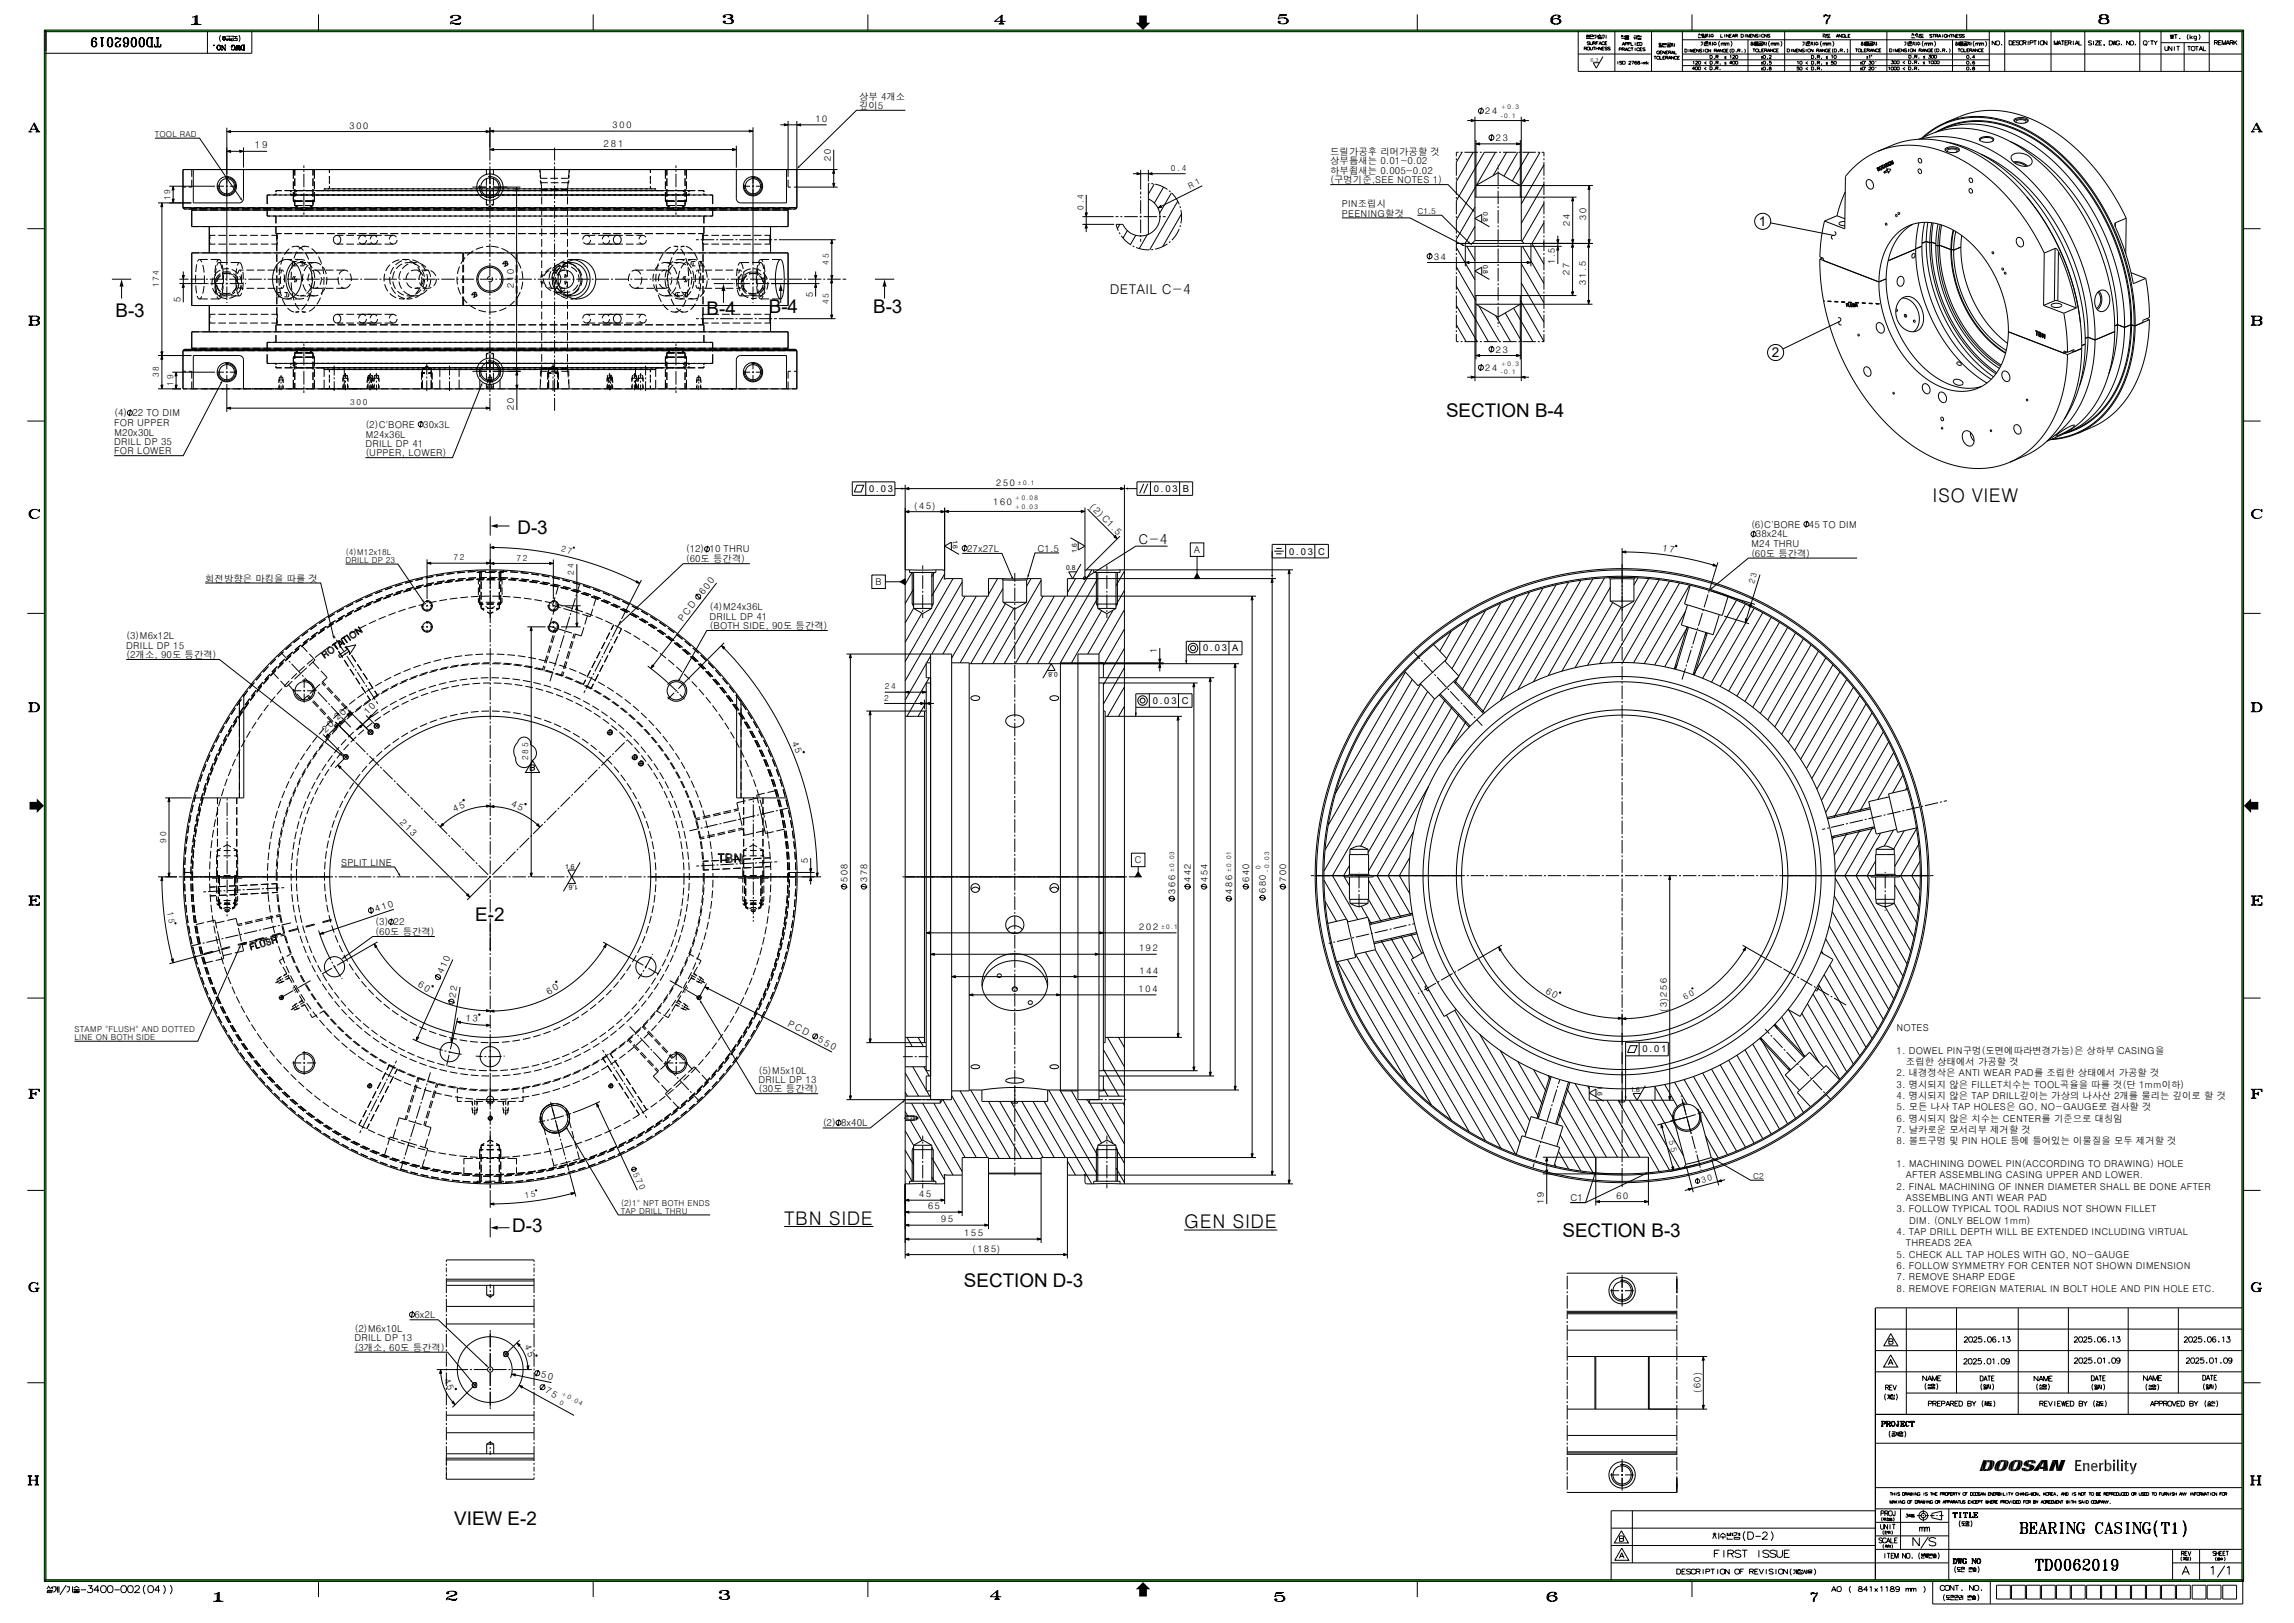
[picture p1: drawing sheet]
<svg xmlns="http://www.w3.org/2000/svg" width="1189mm" height="841mm" viewBox="0 0 1189 841" stroke-linecap="round" stroke-linejoin="round" font-family="sans-serif">
<defs><g id="words">
<g font-size="9.8">
<text x="453" y="162">B-3</text>
<text x="60" y="164">B-3</text>
<text x="366" y="163">B-4</text>
<text x="398" y="162">B-4</text>
<text x="749" y="216">SECTION B-4</text>
<text x="1002" y="260">ISO VIEW</text>
<text x="268" y="277">D-3</text>
<text x="246" y="477">E-2</text>
<text x="406" y="635">TBN SIDE</text>
<text x="265" y="638">D-3</text>
<text x="614" y="636">GEN SIDE</text>
<text x="810" y="641">SECTION B-3</text>
<text x="500" y="667">SECTION D-3</text>
<text x="235" y="790">VIEW E-2</text>
</g>
<g font-size="7">
<text x="912" y="117">1</text>
<text x="575" y="152">DETAIL C-4</text>
<text x="918" y="185">2</text>
<text x="590" y="282">C-4</text>
</g>
<g font-size="4.9">
<text x="445" y="52">상부 4개소</text>
<text x="445" y="56">깊이5</text>
<text x="770" y="59">2 4</text>
<text x="423" y="63">1 0</text>
<text x="181" y="67">3 0 0</text>
<text x="318" y="66">3 0 0</text>
<text x="132" y="77">1 9</text>
<text x="313" y="76">2 8 1</text>
<text x="775" y="73">2 3</text>
<text x="431" y="83" transform="rotate(-90 431 83)">2 0</text>
<text x="689" y="80">드릴가공후 리머가공할 것</text>
<text x="689" y="85">상부틈새는 0.01~0.02</text>
<text x="689" y="90">하부죔새는 0.005~0.02</text>
<text x="689" y="95">(구멍기준,SEE NOTES 1)</text>
<text x="695" y="107">PIN조립시</text>
<text x="695" y="112">PEENING할것</text>
<text x="814" y="117" transform="rotate(-90 814 117)">2 4</text>
<text x="822" y="114" transform="rotate(-90 822 114)">3 0</text>
<text x="743" y="135">3 4</text>
<text x="806" y="137" transform="rotate(-90 806 137)">1 . 5</text>
<text x="814" y="143" transform="rotate(-90 814 143)">2 7</text>
<text x="266" y="149" transform="rotate(-90 266 149)">2 1 0</text>
<text x="822" y="147" transform="rotate(-90 822 147)">3 1 . 5</text>
<text x="421" y="154" transform="rotate(-90 421 154)">5</text>
<text x="94" y="157" transform="rotate(-90 94 157)">5</text>
<text x="775" y="183">2 3</text>
<text x="770" y="192">2 4</text>
<text x="59" y="216">(4) 22 TO DIM</text>
<text x="266" y="212" transform="rotate(-90 266 212)">2 0</text>
<text x="59" y="221">FOR UPPER</text>
<text x="189" y="222">(2)C'BORE</text>
<text x="219" y="222">30x3L</text>
<text x="59" y="226">M20x30L</text>
<text x="189" y="227">M24x36L</text>
<text x="59" y="231">DRILL DP 35</text>
<text x="189" y="232">DRILL DP 41</text>
<text x="59" y="235">FOR LOWER</text>
<text x="189" y="236">(UPPER, LOWER)</text>
<text x="516" y="252">2 5 0</text>
<text x="450" y="255">0 . 0 3</text>
<text x="598" y="255">0 . 0 3</text>
<text x="613" y="255">B</text>
<text x="474" y="264">( 4 5)</text>
<text x="515" y="262">1 6 0</text>
<text x="565" y="263" transform="rotate(45 565 263)">( 2 ) C1 . 5</text>
<text x="908" y="273">(6)C'BORE</text>
<text x="938" y="273">45 TO DIM</text>
<text x="910" y="279">38x24L</text>
<text x="355" y="286">(12) 10 THRU</text>
<text x="501" y="286">27x27L</text>
<text x="538" y="286">C1.5</text>
<text x="619" y="287">A</text>
<text x="668" y="287">0 . 0 3</text>
<text x="683" y="287">C</text>
<text x="862" y="286" transform="rotate(9 862 286)">1 7</text>
<text x="908" y="284">M24 THRU</text>
<text x="355" y="291">(60도 등간격)</text>
<text x="908" y="288">(60도 등간격)</text>
<text x="106" y="301">회전방향은 마킹을 따를 것</text>
<text x="454" y="303">B</text>
<text x="365" y="308" transform="rotate(-52 365 308)">6 0 0</text>
<text x="368" y="316">(4)M24x36L</text>
<text x="354" y="322" transform="rotate(-52 354 322)">P C D</text>
<text x="368" y="321">DRILL DP 41</text>
<text x="368" y="326">(BOTH SIDE, 90도 등간격)</text>
<text x="65" y="331">(3)M6x12L</text>
<text x="65" y="336">DRILL DP 15</text>
<text x="65" y="341">(2개소, 90도 등간격)</text>
<text x="600" y="338" transform="rotate(-90 600 338)">1</text>
<text x="624" y="338">0 . 0 3</text>
<text x="639" y="338">A</text>
<text x="597" y="365">0 . 0 3</text>
<text x="613" y="365">C</text>
<text x="191" y="371" transform="rotate(-45 191 371)">1 0</text>
<text x="175" y="373" transform="rotate(-45 175 373)">2 0</text>
<text x="169" y="380" transform="rotate(-45 169 380)">2 0</text>
<text x="207" y="426" transform="rotate(45 207 426)">2 1 3</text>
<text x="177" y="449">SPLIT LINE</text>
<text x="419" y="447" transform="rotate(-90 419 447)">5</text>
<text x="588" y="447">C</text>
<text x="439" y="457" transform="rotate(-90 439 457)">5 0 8</text>
<text x="450" y="457" transform="rotate(-90 450 457)">3 7 8</text>
<text x="617" y="457" transform="rotate(-90 617 457)">4 4 2</text>
<text x="626" y="457" transform="rotate(-90 626 457)">4 5 4</text>
<text x="647" y="457" transform="rotate(-90 647 457)">6 4 0</text>
<text x="667" y="457" transform="rotate(-90 667 457)">7 0 0</text>
<text x="609" y="463" transform="rotate(-90 609 463)">3 6 6</text>
<text x="639" y="463" transform="rotate(-90 639 463)">4 8 6</text>
<text x="656" y="463" transform="rotate(-90 656 463)">6 8 0</text>
<text x="195" y="473" transform="rotate(-19 195 473)">4 1 0</text>
<text x="195" y="479">(3) 22</text>
<text x="195" y="485">(60도 등간격)</text>
<text x="591" y="482">2 0 2</text>
<text x="590" y="493">1 9 2</text>
<text x="230" y="505" transform="rotate(-66 230 505)">4 1 0</text>
<text x="591" y="505">1 4 4</text>
<text x="216" y="511" transform="rotate(30 216 511)">6 0</text>
<text x="284" y="515" transform="rotate(-30 284 515)">6 0</text>
<text x="590" y="514">1 0 4</text>
<text x="801" y="514" transform="rotate(30 801 514)">6 0</text>
<text x="236" y="517" transform="rotate(-81 236 517)">2 2</text>
<text x="864" y="525" transform="rotate(-90 864 525)">( 3 )2 5 6</text>
<text x="408" y="532" transform="rotate(27 408 532)">P C D</text>
<text x="424" y="540" transform="rotate(27 424 540)">5 5 0</text>
<text x="983" y="534">NOTES</text>
<text x="851" y="545">0 . 0 1</text>
<text x="983" y="546">1. DOWEL PIN구멍(도면에따라변경가능)은 상하부 CASING을</text>
<text x="988" y="552">조립한 상태에서 가공할 것</text>
<text x="393" y="556">(5)M5x10L</text>
<text x="983" y="558">2. 내경정삭은 ANTI WEAR PAD를 조립한 상태에서 가공할 것</text>
<text x="393" y="561">DRILL DP 13</text>
<text x="983" y="564">3. 명시되지 않은 FILLET치수는 TOOL곡율을 따를 것(단 1mm이하)</text>
<text x="393" y="566">(30도 등간격)</text>
<text x="983" y="569">4. 명시되지 않은 TAP DRILL깊이는 가상의 나사산 2개를 물리는 깊이로 할 것</text>
<text x="983" y="575">5. 모든 나사 TAP HOLES은 GO, NO-GAUGE로 검사할 것</text>
<text x="983" y="581">6. 명시되지 않은 치수는 CENTER를 기준으로 대칭임</text>
<text x="426" y="584">(2) 8x40L</text>
<text x="983" y="587">7. 날카로운 모서리부 제거할 것</text>
<text x="983" y="593">8. 볼트구멍 및 PIN HOLE 등에 들어있는 이물질을 모두 제거할 것</text>
<text x="983" y="605">1. MACHINING DOWEL PIN(ACCORDING TO DRAWING) HOLE</text>
<text x="988" y="611">AFTER ASSEMBLING CASING UPPER AND LOWER.</text>
<text x="983" y="616">2. FINAL MACHINING OF INNER DIAMETER SHALL BE DONE AFTER</text>
<text x="476" y="620">4 5</text>
<text x="800" y="624" transform="rotate(-90 800 624)">1 9</text>
<text x="814" y="622">C1</text>
<text x="838" y="621">6 0</text>
<text x="988" y="622">ASSEMBLING ANTI WEAR PAD</text>
<text x="481" y="627">6 5</text>
<text x="983" y="628">3. FOLLOW TYPICAL TOOL RADIUS NOT SHOWN FILLET</text>
<text x="488" y="633">9 5</text>
<text x="989" y="634">DIM. (ONLY BELOW 1mm)</text>
<text x="500" y="641">1 5 5</text>
<text x="983" y="640">4. TAP DRILL DEPTH WILL BE EXTENDED INCLUDING VIRTUAL</text>
<text x="988" y="646">THREADS 2EA</text>
<text x="504" y="649">( 1 8 5)</text>
<text x="983" y="652">5. CHECK ALL TAP HOLES WITH GO, NO-GAUGE</text>
<text x="983" y="658">6. FOLLOW SYMMETRY FOR CENTER NOT SHOWN DIMENSION</text>
<text x="983" y="663">7. REMOVE SHARP EDGE</text>
<text x="983" y="669">8. REMOVE FOREIGN MATERIAL IN BOLT HOLE AND PIN HOLE ETC.</text>
<text x="215" y="683">6x2L</text>
<text x="184" y="690">(2)M6x10L</text>
<text x="184" y="695">DRILL DP 13</text>
<text x="184" y="700">(3개소, 60도 등간격)</text>
<text x="280" y="714" transform="rotate(12 280 714)">5 0</text>
<text x="282" y="721" transform="rotate(29 282 721)">7 5</text>
<text x="881" y="722" transform="rotate(-90 881 722)">( 6 0)</text>
</g>
<g font-size="4.8">
<text x="410" y="385" transform="rotate(68 410 385)">4 5</text>
<text x="265" y="418" transform="rotate(22 265 418)">4 5</text>
<text x="236" y="421" transform="rotate(-22 236 421)">4 5</text>
<text x="241" y="529" transform="rotate(6 241 529)">1 3</text>
<text x="272" y="698" transform="rotate(68 272 698)">4 5</text>
<text x="230" y="715" transform="rotate(68 230 715)">4 5</text>
</g>
<g font-size="4.2">
<text x="80" y="71">TOOL RAD</text>
<text x="607" y="89">0 . 4</text>
<text x="617" y="98" transform="rotate(-27 617 98)">R 1</text>
<text x="88" y="104" transform="rotate(-90 88 104)">1 9</text>
<text x="562" y="109" transform="rotate(-90 562 109)">0 . 4</text>
<text x="735" y="111">C1.5</text>
<text x="430" y="137" transform="rotate(-90 430 137)">4 5</text>
<text x="82" y="149" transform="rotate(-90 82 149)">1 7 4</text>
<text x="430" y="158" transform="rotate(-90 430 158)">4 5</text>
<text x="82" y="196" transform="rotate(-90 82 196)">3 8</text>
<text x="90" y="200" transform="rotate(-90 90 200)">1 9</text>
<text x="181" y="210">3 0 0</text>
<text x="179" y="287">(4)M12x18L</text>
<text x="291" y="286" transform="rotate(13 291 286)">2 7</text>
<text x="179" y="292">DRILL DP 23</text>
<text x="235" y="290">7 2</text>
<text x="268" y="290">7 2</text>
<text x="297" y="298" transform="rotate(-90 297 298)">2 4</text>
<text x="909" y="303" transform="rotate(-73 909 303)">2 3</text>
<text x="459" y="357">2 4</text>
<text x="458" y="363">2</text>
<text x="274" y="394" transform="rotate(-90 274 394)">2 8 5</text>
<text x="86" y="437" transform="rotate(-90 86 437)">9 0</text>
<text x="87" y="473" transform="rotate(83 87 473)">1 5</text>
<text x="873" y="518" transform="rotate(-30 873 518)">6 0</text>
<text x="39" y="535">STAMP &quot;FLUSH&quot; AND DOTTED</text>
<text x="39" y="539">LINE ON BOTH SIDE</text>
<text x="865" y="591" transform="rotate(75 865 591)">5 5</text>
<text x="328" y="608" transform="rotate(65 328 608)">5 7 0</text>
<text x="909" y="611">C2</text>
<text x="882" y="613" transform="rotate(-15 882 613)">3 0</text>
<text x="272" y="621" transform="rotate(-7 272 621)">1 5</text>
<text x="322" y="625">(2)1&quot; NPT BOTH ENDS</text>
<text x="322" y="629">TAP DRILL THRU</text>
</g>
<g font-size="3.5">
<text x="769" y="110" transform="rotate(90 769 110)">0.8</text>
<text x="769" y="137" transform="rotate(90 769 137)">0.8</text>
<text x="494" y="280" transform="rotate(90 494 280)">1.6</text>
<text x="558" y="286" transform="rotate(-90 558 286)">1.6</text>
<text x="553" y="296">0.8</text>
<text x="548" y="348" transform="rotate(180 548 348)">0.8</text>
<text x="293" y="450">1.6</text>
<text x="300" y="459" transform="rotate(180 300 459)">1.6</text>
<text x="828" y="563" transform="rotate(90 828 563)">1.6</text>
<text x="845" y="566">1.6</text>
</g>
<g font-size="3.4">
<text x="778" y="56">+ 0 . 3</text>
<text x="778" y="61">- 0 . 1</text>
<text x="778" y="189">+ 0 . 3</text>
<text x="778" y="194">- 0 . 1</text>
<text x="528" y="251">± 0 . 1</text>
<text x="526" y="259">+ 0 . 0 8</text>
<text x="526" y="264">+ 0 . 0 3</text>
<text x="609" y="452" transform="rotate(-90 609 452)">± 0 . 0 3</text>
<text x="638" y="452" transform="rotate(-90 638 452)">± 0 . 0 1</text>
<text x="653" y="450" transform="rotate(-90 653 450)">0</text>
<text x="658" y="452" transform="rotate(-90 658 452)">- 0 . 0 3</text>
<text x="602" y="481">± 0 . 1</text>
<text x="291" y="723" transform="rotate(29 291 723)">+ 0 . 0 4</text>
<text x="290" y="728" transform="rotate(29 290 728)">0</text>
</g>
<text font-size="2.8" x="824" y="32">6.3</text>
</g></defs>
<g fill="#000">
<path d="M590 8h4v4h2l-4 4-3-4h1z" fill-rule="evenodd"/>
<path d="M15 416h4v-2l4 4-4 3v-1h-4z" fill-rule="evenodd"/>
<path d="M1167 414v2h4v4h-4v1l-4-3z" fill-rule="evenodd"/>
<path d="M592 820l4 4h-2v3h-4v-3h-1z" fill-rule="evenodd"/>
</g>
<g fill="#0f0">
<path d="M23 16h1z" fill-rule="evenodd"/>
<path d="M24 16h1139v803h-1v-803h-1138z" fill-rule="evenodd"/>
<path d="M1162 819h1h-1z" fill-rule="evenodd"/>
<path d="M1143 819h19h-19z" fill-rule="evenodd"/>
<path d="M1130 819h13h-13z" fill-rule="evenodd"/>
<path d="M876 819h254h-254z" fill-rule="evenodd"/>
<path d="M24 819h852h-852z" fill-rule="evenodd"/>
<path d="M24 819h-1z" fill-rule="evenodd"/>
<path d="M23 16h1v803h-1z" fill-rule="evenodd"/>
</g>
<g fill="#000">
<path d="M118 68h1v1z" fill-rule="evenodd"/>
<path d="M118 78h1v1z" fill-rule="evenodd"/>
<path d="M124 78h2l-2 1z" fill-rule="evenodd"/>
<path d="M252 68h2l-2 1z" fill-rule="evenodd"/>
<path d="M254 68l2-1v1z" fill-rule="evenodd"/>
<path d="M254 78l2-1v1z" fill-rule="evenodd"/>
<path d="M380 77l2 1h-2z" fill-rule="evenodd"/>
<path d="M388 67l2 1h-2z" fill-rule="evenodd"/>
<path d="M407 64l1 1h-1z" fill-rule="evenodd"/>
<path d="M413 65l2-1v1z" fill-rule="evenodd"/>
<path d="M763 62h1l-1 1z" fill-rule="evenodd"/>
<path d="M765 75l2-1v1z" fill-rule="evenodd"/>
<path d="M786 74l2 1h-2z" fill-rule="evenodd"/>
<path d="M788 62h2v1z" fill-rule="evenodd"/>
<path d="M90 96v2h-1z" fill-rule="evenodd"/>
<path d="M268 97v2h-1z" fill-rule="evenodd"/>
<path d="M414 86h1l-2 1z" fill-rule="evenodd"/>
<path d="M432 95h1l-1 2z" fill-rule="evenodd"/>
<path d="M432 88l1 2h-1z" fill-rule="evenodd"/>
<path d="M589 89l2 1-2 1z" fill-rule="evenodd"/>
<path d="M595 90l2-1v2z" fill-rule="evenodd"/>
<path d="M824 96v2h-1z" fill-rule="evenodd"/>
<path d="M84 105v2h-1z" fill-rule="evenodd"/>
<path d="M89 103h1v2z" fill-rule="evenodd"/>
<path d="M124 103l1-1 1 2z" fill-rule="evenodd"/>
<path d="M562 110h2l-1 2z" fill-rule="evenodd"/>
<path d="M563 116l1 2h-2z" fill-rule="evenodd"/>
<path d="M600 108l2-2v1z" fill-rule="evenodd"/>
<path d="M763 109l1-1v2z" fill-rule="evenodd"/>
<path d="M815 102l1 2h-1z" fill-rule="evenodd"/>
<path d="M431 124l1 2h-1z" fill-rule="evenodd"/>
<path d="M758 126l2 2-2-1z" fill-rule="evenodd"/>
<path d="M761 125l1 2-1-1z" fill-rule="evenodd"/>
<path d="M759 136h2v1z" fill-rule="evenodd"/>
<path d="M792 136h1l-1 1z" fill-rule="evenodd"/>
<path d="M807 124h1l-1 2z" fill-rule="evenodd"/>
<path d="M807 128l1 2h-1z" fill-rule="evenodd"/>
<path d="M815 124h1l-1 2z" fill-rule="evenodd"/>
<path d="M815 126l1 2h-1z" fill-rule="evenodd"/>
<path d="M823 124h1v2z" fill-rule="evenodd"/>
<path d="M823 126l1 2h-1z" fill-rule="evenodd"/>
<path d="M63 145l1 4h-2z" fill-rule="evenodd"/>
<path d="M94 143h2l-1 2z" fill-rule="evenodd"/>
<path d="M95 147l1 2h-2z" fill-rule="evenodd"/>
<path d="M375 147l1 4h-2z" fill-rule="evenodd"/>
<path d="M405 147l1 4h-2z" fill-rule="evenodd"/>
<path d="M422 143h1v2z" fill-rule="evenodd"/>
<path d="M423 147v2h-1z" fill-rule="evenodd"/>
<path d="M431 143h1l-1 2z" fill-rule="evenodd"/>
<path d="M431 145l1 2h-1z" fill-rule="evenodd"/>
<path d="M458 145l2 4h-3z" fill-rule="evenodd"/>
<path d="M815 151h1l-1 2z" fill-rule="evenodd"/>
<path d="M823 156h1l-1 2z" fill-rule="evenodd"/>
<path d="M431 163h1l-1 2z" fill-rule="evenodd"/>
<path d="M83 182h1v2z" fill-rule="evenodd"/>
<path d="M83 200h1v1z" fill-rule="evenodd"/>
<path d="M84 184v2h-1z" fill-rule="evenodd"/>
<path d="M91 200h1l-1 1z" fill-rule="evenodd"/>
<path d="M91 193l1 2h-1z" fill-rule="evenodd"/>
<path d="M115 197v2l-1-1z" fill-rule="evenodd"/>
<path d="M267 190h1v2z" fill-rule="evenodd"/>
<path d="M267 200h1v1z" fill-rule="evenodd"/>
<path d="M268 192v2h-1z" fill-rule="evenodd"/>
<path d="M763 195h1l-1 1z" fill-rule="evenodd"/>
<path d="M765 184h2v1z" fill-rule="evenodd"/>
<path d="M786 184h2l-2 1z" fill-rule="evenodd"/>
<path d="M788 195h2v1z" fill-rule="evenodd"/>
<path d="M118 212l1-1v1z" fill-rule="evenodd"/>
<path d="M250 198v2h-1z" fill-rule="evenodd"/>
<path d="M252 211l2 1h-2z" fill-rule="evenodd"/>
<path d="M467 253h2l-2 1z" fill-rule="evenodd"/>
<path d="M469 253h2v1z" fill-rule="evenodd"/>
<path d="M581 253h2l-2 1z" fill-rule="evenodd"/>
<path d="M583 253h2v1z" fill-rule="evenodd"/>
<path d="M254 273l4-1v2z" fill-rule="evenodd"/>
<path d="M469 265h2v1z" fill-rule="evenodd"/>
<path d="M488 265h2l-2 1z" fill-rule="evenodd"/>
<path d="M490 265l2-1v2z" fill-rule="evenodd"/>
<path d="M560 264l2 1-2 1z" fill-rule="evenodd"/>
<path d="M578 277l1 2-2-1z" fill-rule="evenodd"/>
<path d="M221 292l2-1v1z" fill-rule="evenodd"/>
<path d="M252 291l2 1h-2z" fill-rule="evenodd"/>
<path d="M254 284l2-1v1z" fill-rule="evenodd"/>
<path d="M254 292l2-1v1z" fill-rule="evenodd"/>
<path d="M285 291l2 1h-2z" fill-rule="evenodd"/>
<path d="M467 301l2-1v3z" fill-rule="evenodd"/>
<path d="M524 299h1v2z" fill-rule="evenodd"/>
<path d="M533 298h1l-2 2z" fill-rule="evenodd"/>
<path d="M564 298l1 1h-2z" fill-rule="evenodd"/>
<path d="M620 297l2 3h-3z" fill-rule="evenodd"/>
<path d="M659 298h1l-1 2z" fill-rule="evenodd"/>
<path d="M668 295l1 2h-1z" fill-rule="evenodd"/>
<path d="M841 286l2-1v2z" fill-rule="evenodd"/>
<path d="M888 292l2 1h-2z" fill-rule="evenodd"/>
<path d="M218 311h1l1 2z" fill-rule="evenodd"/>
<path d="M299 314v2h-1z" fill-rule="evenodd"/>
<path d="M330 301l2 1h-2z" fill-rule="evenodd"/>
<path d="M649 309l1 2h-2z" fill-rule="evenodd"/>
<path d="M659 300l1 2h-1z" fill-rule="evenodd"/>
<path d="M887 304l1 1-2 1z" fill-rule="evenodd"/>
<path d="M908 313v2l-1-1z" fill-rule="evenodd"/>
<path d="M172 329h1v2z" fill-rule="evenodd"/>
<path d="M275 325l1 2h-1z" fill-rule="evenodd"/>
<path d="M298 323h1v2z" fill-rule="evenodd"/>
<path d="M321 323h1l-2 1z" fill-rule="evenodd"/>
<path d="M374 335l2 1h-1z" fill-rule="evenodd"/>
<path d="M905 321h1l-1 2z" fill-rule="evenodd"/>
<path d="M338 345h1l-2 1z" fill-rule="evenodd"/>
<path d="M352 351l1 1-2 1z" fill-rule="evenodd"/>
<path d="M441 339v2h-1z" fill-rule="evenodd"/>
<path d="M469 359l2-1v1z" fill-rule="evenodd"/>
<path d="M478 358l2 1h-2z" fill-rule="evenodd"/>
<path d="M601 342h1l-1 1z" fill-rule="evenodd"/>
<path d="M601 344l1 2h-1z" fill-rule="evenodd"/>
<path d="M614 342h1v2z" fill-rule="evenodd"/>
<path d="M619 354v2h-1z" fill-rule="evenodd"/>
<path d="M627 351l1 2h-1z" fill-rule="evenodd"/>
<path d="M640 344l1 2h-1z" fill-rule="evenodd"/>
<path d="M174 377l1-1-1 1z" fill-rule="evenodd"/>
<path d="M176 374l1 1-2 1z" fill-rule="evenodd"/>
<path d="M180 370l2-1-1 2z" fill-rule="evenodd"/>
<path d="M186 376l2-1-1 2z" fill-rule="evenodd"/>
<path d="M192 370l1 1-2 1z" fill-rule="evenodd"/>
<path d="M451 368l1 2h-2z" fill-rule="evenodd"/>
<path d="M477 364l2 1h-2z" fill-rule="evenodd"/>
<path d="M480 365l2-1v1z" fill-rule="evenodd"/>
<path d="M588 369h1v2z" fill-rule="evenodd"/>
<path d="M611 371v2h-1z" fill-rule="evenodd"/>
<path d="M170 380l1 1-2 1z" fill-rule="evenodd"/>
<path d="M177 391l1 1-2-1z" fill-rule="evenodd"/>
<path d="M175 396l2 1-1 1z" fill-rule="evenodd"/>
<path d="M88 413v2h-1z" fill-rule="evenodd"/>
<path d="M252 417l2 1h-2z" fill-rule="evenodd"/>
<path d="M254 418l2-1v1z" fill-rule="evenodd"/>
<path d="M229 427h1l-2 1z" fill-rule="evenodd"/>
<path d="M279 427l1 2-2-1z" fill-rule="evenodd"/>
<path d="M84 454v2h-1z" fill-rule="evenodd"/>
<path d="M87 452h1v2z" fill-rule="evenodd"/>
<path d="M206 453l1-1 1 2z" fill-rule="evenodd"/>
<path d="M275 452h1l-1 2z" fill-rule="evenodd"/>
<path d="M420 450h1l-1 2z" fill-rule="evenodd"/>
<path d="M420 454l1 2h-1z" fill-rule="evenodd"/>
<path d="M423 452h1v2z" fill-rule="evenodd"/>
<path d="M590 452l1 2h-3z" fill-rule="evenodd"/>
<path d="M865 454l1 2h-1z" fill-rule="evenodd"/>
<path d="M243 463l1 2-2-1z" fill-rule="evenodd"/>
<path d="M89 497h1v2z" fill-rule="evenodd"/>
<path d="M125 489v2h-1z" fill-rule="evenodd"/>
<path d="M166 484l1-1 1 1z" fill-rule="evenodd"/>
<path d="M178 496h1l-2 1z" fill-rule="evenodd"/>
<path d="M194 489l1 1v1z" fill-rule="evenodd"/>
<path d="M254 491h1l-1 2z" fill-rule="evenodd"/>
<path d="M313 491l1-2v2z" fill-rule="evenodd"/>
<path d="M480 483h2v1z" fill-rule="evenodd"/>
<path d="M482 494h2v1z" fill-rule="evenodd"/>
<path d="M568 494h2l-2 1z" fill-rule="evenodd"/>
<path d="M570 483h2l-2 1z" fill-rule="evenodd"/>
<path d="M777 491l1 1-1 1z" fill-rule="evenodd"/>
<path d="M904 492l1-1-1 2z" fill-rule="evenodd"/>
<path d="M363 518l1 1-1 1z" fill-rule="evenodd"/>
<path d="M365 511l2 1v1z" fill-rule="evenodd"/>
<path d="M493 506h2v1z" fill-rule="evenodd"/>
<path d="M502 516l2-1v1z" fill-rule="evenodd"/>
<path d="M548 515l2 1h-2z" fill-rule="evenodd"/>
<path d="M557 506h2l-2 1z" fill-rule="evenodd"/>
<path d="M216 537l1 1-1 1z" fill-rule="evenodd"/>
<path d="M234 538h1l-1 2z" fill-rule="evenodd"/>
<path d="M237 529h2v1z" fill-rule="evenodd"/>
<path d="M252 523l2 1h-2z" fill-rule="evenodd"/>
<path d="M252 531h2l-2 1z" fill-rule="evenodd"/>
<path d="M254 524l2-1v1z" fill-rule="evenodd"/>
<path d="M450 538h2l-1 2z" fill-rule="evenodd"/>
<path d="M610 536h1v2z" fill-rule="evenodd"/>
<path d="M839 527l2 1h-2z" fill-rule="evenodd"/>
<path d="M841 528l2-1v1z" fill-rule="evenodd"/>
<path d="M618 553h1v2z" fill-rule="evenodd"/>
<path d="M627 556h1l-1 2z" fill-rule="evenodd"/>
<path d="M309 572l1 1-1 1z" fill-rule="evenodd"/>
<path d="M440 568h1v2z" fill-rule="evenodd"/>
<path d="M468 571l1-1-1 1z" fill-rule="evenodd"/>
<path d="M640 563h1l-1 2z" fill-rule="evenodd"/>
<path d="M842 568h1v2z" fill-rule="evenodd"/>
<path d="M865 568h1l-1 2z" fill-rule="evenodd"/>
<path d="M293 583l1 2z" fill-rule="evenodd"/>
<path d="M648 598h2l-1 2z" fill-rule="evenodd"/>
<path d="M861 582l1 2h-1z" fill-rule="evenodd"/>
<path d="M296 618h2l-2 1z" fill-rule="evenodd"/>
<path d="M659 607h1l-1 2z" fill-rule="evenodd"/>
<path d="M668 612h1l-1 1z" fill-rule="evenodd"/>
<path d="M801 606h1v2z" fill-rule="evenodd"/>
<path d="M802 600v2h-1z" fill-rule="evenodd"/>
<path d="M827 607v2h-1z" fill-rule="evenodd"/>
<path d="M853 608l2-1-2 2z" fill-rule="evenodd"/>
<path d="M866 605h1v2z" fill-rule="evenodd"/>
<path d="M875 616h2l-2 1z" fill-rule="evenodd"/>
<path d="M888 600l2 1-1 1z" fill-rule="evenodd"/>
<path d="M890 612l2-1v1z" fill-rule="evenodd"/>
<path d="M254 624l2-1v1z" fill-rule="evenodd"/>
<path d="M254 636l4-1v2z" fill-rule="evenodd"/>
<path d="M469 622l2-1v1z" fill-rule="evenodd"/>
<path d="M469 628h2v1z" fill-rule="evenodd"/>
<path d="M469 635l2-1v1z" fill-rule="evenodd"/>
<path d="M488 621l2 1h-2z" fill-rule="evenodd"/>
<path d="M497 628h2l-2 1z" fill-rule="evenodd"/>
<path d="M510 634l2 1h-2z" fill-rule="evenodd"/>
<path d="M827 623l2-1v1z" fill-rule="evenodd"/>
<path d="M852 622l2 1h-2z" fill-rule="evenodd"/>
<path d="M469 642h2v1z" fill-rule="evenodd"/>
<path d="M469 650h2v1z" fill-rule="evenodd"/>
<path d="M538 642h2l-2 1z" fill-rule="evenodd"/>
<path d="M551 650h2l-2 1z" fill-rule="evenodd"/>
<path d="M268 696l2 1-1 1z" fill-rule="evenodd"/>
<path d="M228 710l1 2h-1z" fill-rule="evenodd"/>
<path d="M244 716v-1l1 2z" fill-rule="evenodd"/>
<path d="M252 707l1 2-2-1z" fill-rule="evenodd"/>
<path d="M265 712h2v1z" fill-rule="evenodd"/>
<path d="M269 718h2l-1 1z" fill-rule="evenodd"/>
<path d="M273 708h1v2z" fill-rule="evenodd"/>
<path d="M883 703v2h-1z" fill-rule="evenodd"/>
<path d="M234 727l1-1 1 2z" fill-rule="evenodd"/>
<path d="M882 728h1v2z" fill-rule="evenodd"/>
<path d="M1027 759l-1 3z" fill-rule="evenodd"/>
<path d="M1028 757h2l-1 4-1 1-1-3z" fill-rule="evenodd"/>
<path d="M1030 757l-1 4z" fill-rule="evenodd"/>
<path d="M1030 757v1l-1 1z" fill-rule="evenodd"/>
<path d="M1030 757h1v1h-1z" fill-rule="evenodd"/>
<path d="M1031 757v1z" fill-rule="evenodd"/>
<path d="M1034 757l-1 2z" fill-rule="evenodd"/>
<path d="M1034 758l1 4h-1z" fill-rule="evenodd"/>
<path d="M1035 757l1 5h-1l-1-4z" fill-rule="evenodd"/>
<path d="M1036 757v5z" fill-rule="evenodd"/>
<path d="M1036 757h1l-1 4z" fill-rule="evenodd"/>
<path d="M1037 757h1l-1 2z" fill-rule="evenodd"/>
<path d="M1038 757v-1v2z" fill-rule="evenodd"/>
<path d="M1038 756l1 1v1z" fill-rule="evenodd"/>
<path d="M1041 757v2z" fill-rule="evenodd"/>
<path d="M1042 758v4h-1z" fill-rule="evenodd"/>
<path d="M1042 758l1-1v5h-1v-4z" fill-rule="evenodd"/>
<path d="M1043 757l1 5h-1z" fill-rule="evenodd"/>
<path d="M1044 757h1l-1 2z" fill-rule="evenodd"/>
<path d="M1045 757l1-1v2h-1z" fill-rule="evenodd"/>
<path d="M1046 756v1v1z" fill-rule="evenodd"/>
<path d="M1048 757v2z" fill-rule="evenodd"/>
<path d="M1049 758v1z" fill-rule="evenodd"/>
<path d="M1049 758l1 2-1-1z" fill-rule="evenodd"/>
<path d="M1049 758l2-1v3h-1z" fill-rule="evenodd"/>
<path d="M1051 757h1l-1 1 1 2z" fill-rule="evenodd"/>
<path d="M1052 757v1z" fill-rule="evenodd"/>
<path d="M1051 758l1 3z" fill-rule="evenodd"/>
<path d="M1052 757h1v1h-1z" fill-rule="evenodd"/>
<path d="M1053 757v1z" fill-rule="evenodd"/>
<path d="M1053 757h1v1h-1z" fill-rule="evenodd"/>
<path d="M1054 760v1z" fill-rule="evenodd"/>
<path d="M1054 757h1v1h-1z" fill-rule="evenodd"/>
<path d="M1058 757l-2 5h-2z" fill-rule="evenodd"/>
<path d="M1064 757l1 2-1 3h-2z" fill-rule="evenodd"/>
<path d="M1064 757h3v3l-1 2-1-3z" fill-rule="evenodd"/>
<path d="M1076 759h2v1h-2z" fill-rule="evenodd"/>
<path d="M1076 757h3h-3v5z" fill-rule="evenodd"/>
<path d="M1080 758l1 4z" fill-rule="evenodd"/>
<path d="M1081 759v3z" fill-rule="evenodd"/>
<path d="M1081 758v1z" fill-rule="evenodd"/>
<path d="M1081 758v1z" fill-rule="evenodd"/>
<path d="M1081 758v1z" fill-rule="evenodd"/>
<path d="M1081 758v1z" fill-rule="evenodd"/>
<path d="M1081 758v1z" fill-rule="evenodd"/>
<path d="M1081 758v1z" fill-rule="evenodd"/>
<path d="M1081 758v1z" fill-rule="evenodd"/>
<path d="M1081 758v1z" fill-rule="evenodd"/>
<path d="M1081 758v1z" fill-rule="evenodd"/>
<path d="M1081 758v1z" fill-rule="evenodd"/>
<path d="M1081 758v1z" fill-rule="evenodd"/>
<path d="M1081 758v1z" fill-rule="evenodd"/>
<path d="M1081 758v1z" fill-rule="evenodd"/>
<path d="M1081 758v1z" fill-rule="evenodd"/>
<path d="M1081 758v1z" fill-rule="evenodd"/>
<path d="M1082 758v1z" fill-rule="evenodd"/>
<path d="M1082 758v1z" fill-rule="evenodd"/>
<path d="M1082 758v1z" fill-rule="evenodd"/>
<path d="M1082 758v1z" fill-rule="evenodd"/>
<path d="M1082 758v1z" fill-rule="evenodd"/>
<path d="M1082 758v1z" fill-rule="evenodd"/>
<path d="M1082 758v1z" fill-rule="evenodd"/>
<path d="M1082 758v1z" fill-rule="evenodd"/>
<path d="M1082 758v1z" fill-rule="evenodd"/>
<path d="M1082 758v1z" fill-rule="evenodd"/>
<path d="M1082 758v1z" fill-rule="evenodd"/>
<path d="M1082 758v1z" fill-rule="evenodd"/>
<path d="M1082 758l1 4z" fill-rule="evenodd"/>
<path d="M1084 760v1z" fill-rule="evenodd"/>
<path d="M1084 760v1z" fill-rule="evenodd"/>
<path d="M1084 759v2z" fill-rule="evenodd"/>
<path d="M1084 759v2z" fill-rule="evenodd"/>
<path d="M1084 759v2z" fill-rule="evenodd"/>
<path d="M1084 759v2z" fill-rule="evenodd"/>
<path d="M1084 759v3z" fill-rule="evenodd"/>
<path d="M1084 759v3z" fill-rule="evenodd"/>
<path d="M1084 759v3z" fill-rule="evenodd"/>
<path d="M1084 758v4z" fill-rule="evenodd"/>
<path d="M1084 758l1 4z" fill-rule="evenodd"/>
<path d="M1085 760h2h-2z" fill-rule="evenodd"/>
<path d="M1085 758v1z" fill-rule="evenodd"/>
<path d="M1085 758v1z" fill-rule="evenodd"/>
<path d="M1085 758v1z" fill-rule="evenodd"/>
<path d="M1085 758l1 1h-1z" fill-rule="evenodd"/>
<path d="M1086 758v1z" fill-rule="evenodd"/>
<path d="M1086 758v1z" fill-rule="evenodd"/>
<path d="M1086 758v1z" fill-rule="evenodd"/>
<path d="M1086 758v1z" fill-rule="evenodd"/>
<path d="M1086 758v1z" fill-rule="evenodd"/>
<path d="M1086 758v1z" fill-rule="evenodd"/>
<path d="M1086 758v1z" fill-rule="evenodd"/>
<path d="M1086 758v1z" fill-rule="evenodd"/>
<path d="M1086 758v1z" fill-rule="evenodd"/>
<path d="M1086 758v1z" fill-rule="evenodd"/>
<path d="M1086 758v1z" fill-rule="evenodd"/>
<path d="M1086 758v1z" fill-rule="evenodd"/>
<path d="M1086 758l1 2h-1z" fill-rule="evenodd"/>
<path d="M1088 758h1l-1 1z" fill-rule="evenodd"/>
<path d="M1089 759v3z" fill-rule="evenodd"/>
<path d="M1089 759v3z" fill-rule="evenodd"/>
<path d="M1089 759v1z" fill-rule="evenodd"/>
<path d="M1089 758v1z" fill-rule="evenodd"/>
<path d="M1089 758v1z" fill-rule="evenodd"/>
<path d="M1089 758v1z" fill-rule="evenodd"/>
<path d="M1089 758v1z" fill-rule="evenodd"/>
<path d="M1089 758v1z" fill-rule="evenodd"/>
<path d="M1089 758v1z" fill-rule="evenodd"/>
<path d="M1090 758v1z" fill-rule="evenodd"/>
<path d="M1090 758v1z" fill-rule="evenodd"/>
<path d="M1090 758v1z" fill-rule="evenodd"/>
<path d="M1090 758v1z" fill-rule="evenodd"/>
<path d="M1090 758v1z" fill-rule="evenodd"/>
<path d="M1090 758v1z" fill-rule="evenodd"/>
<path d="M1090 758v1z" fill-rule="evenodd"/>
<path d="M1090 758v1z" fill-rule="evenodd"/>
<path d="M1090 758v1z" fill-rule="evenodd"/>
<path d="M1090 758v1z" fill-rule="evenodd"/>
<path d="M1090 758v1z" fill-rule="evenodd"/>
<path d="M1090 758v1z" fill-rule="evenodd"/>
<path d="M1090 758v1z" fill-rule="evenodd"/>
<path d="M1090 758v1z" fill-rule="evenodd"/>
<path d="M1090 758v1z" fill-rule="evenodd"/>
<path d="M1090 758v1z" fill-rule="evenodd"/>
<path d="M1090 758v1z" fill-rule="evenodd"/>
<path d="M1092 756v6z" fill-rule="evenodd"/>
<path d="M1091 756h1l-1 1z" fill-rule="evenodd"/>
<path d="M1092 756v6z" fill-rule="evenodd"/>
<path d="M1092 756v6z" fill-rule="evenodd"/>
<path d="M1092 756v6z" fill-rule="evenodd"/>
<path d="M1092 756v6z" fill-rule="evenodd"/>
<path d="M1092 756v6z" fill-rule="evenodd"/>
<path d="M1092 756v2z" fill-rule="evenodd"/>
<path d="M1092 757v1z" fill-rule="evenodd"/>
<path d="M1092 757v1z" fill-rule="evenodd"/>
<path d="M1092 758v4z" fill-rule="evenodd"/>
<path d="M1092 758v1z" fill-rule="evenodd"/>
<path d="M1092 758v1z" fill-rule="evenodd"/>
<path d="M1092 758v1z" fill-rule="evenodd"/>
<path d="M1092 758v1z" fill-rule="evenodd"/>
<path d="M1092 758v1z" fill-rule="evenodd"/>
<path d="M1092 758v1z" fill-rule="evenodd"/>
<path d="M1092 758v1z" fill-rule="evenodd"/>
<path d="M1092 758v1z" fill-rule="evenodd"/>
<path d="M1092 758v1z" fill-rule="evenodd"/>
<path d="M1092 758v1z" fill-rule="evenodd"/>
<path d="M1092 758v1z" fill-rule="evenodd"/>
<path d="M1092 758v1z" fill-rule="evenodd"/>
<path d="M1092 758v1z" fill-rule="evenodd"/>
<path d="M1092 758v1z" fill-rule="evenodd"/>
<path d="M1092 758v1z" fill-rule="evenodd"/>
<path d="M1092 758v1z" fill-rule="evenodd"/>
<path d="M1092 758v1z" fill-rule="evenodd"/>
<path d="M1092 758v1z" fill-rule="evenodd"/>
<path d="M1092 758v1z" fill-rule="evenodd"/>
<path d="M1092 758v1z" fill-rule="evenodd"/>
<path d="M1092 758v1z" fill-rule="evenodd"/>
<path d="M1092 758v1z" fill-rule="evenodd"/>
<path d="M1092 758v1z" fill-rule="evenodd"/>
<path d="M1092 758v1z" fill-rule="evenodd"/>
<path d="M1093 758v1z" fill-rule="evenodd"/>
<path d="M1093 758v1z" fill-rule="evenodd"/>
<path d="M1093 758v1z" fill-rule="evenodd"/>
<path d="M1093 758v1z" fill-rule="evenodd"/>
<path d="M1093 758v1z" fill-rule="evenodd"/>
<path d="M1093 758v1z" fill-rule="evenodd"/>
<path d="M1093 758v2z" fill-rule="evenodd"/>
<path d="M1093 758v4z" fill-rule="evenodd"/>
<path d="M1094 759v3z" fill-rule="evenodd"/>
<path d="M1095 758h1v4h-1z" fill-rule="evenodd"/>
<path d="M1097 756h1v6h-1z" fill-rule="evenodd"/>
<path d="M1099 758h1v4h-1z" fill-rule="evenodd"/>
<path d="M1101 758h1v3v-2z" fill-rule="evenodd"/>
<path d="M1102 758v3z" fill-rule="evenodd"/>
<path d="M1102 758l1 1h-1z" fill-rule="evenodd"/>
<path d="M1102 758v4z" fill-rule="evenodd"/>
<path d="M1102 758v1z" fill-rule="evenodd"/>
<path d="M1102 758h1v1z" fill-rule="evenodd"/>
<path d="M1102 758v4z" fill-rule="evenodd"/>
<path d="M1102 758v4z" fill-rule="evenodd"/>
<path d="M1102 758v4z" fill-rule="evenodd"/>
<path d="M1102 758v4z" fill-rule="evenodd"/>
<path d="M1102 757v5z" fill-rule="evenodd"/>
<path d="M1102 757v5z" fill-rule="evenodd"/>
<path d="M1102 757v5z" fill-rule="evenodd"/>
<path d="M1102 757v5z" fill-rule="evenodd"/>
<path d="M1102 757v5z" fill-rule="evenodd"/>
<path d="M1102 757v5z" fill-rule="evenodd"/>
<path d="M1107 758h1l-2 5z" fill-rule="evenodd"/>
<path d="M1027 759l1 3h-2z" fill-rule="evenodd"/>
<path d="M1028 762l1-1h1v1z" fill-rule="evenodd"/>
<path d="M1031 759v3l-1-1z" fill-rule="evenodd"/>
<path d="M1030 761l1 1h-1z" fill-rule="evenodd"/>
<path d="M1032 757h1v4l-2 1z" fill-rule="evenodd"/>
<path d="M1033 757v4z" fill-rule="evenodd"/>
<path d="M1033 757h1l-1 4z" fill-rule="evenodd"/>
<path d="M1034 760v2z" fill-rule="evenodd"/>
<path d="M1036 761h1v1h-1z" fill-rule="evenodd"/>
<path d="M1039 758v4h-1v-1z" fill-rule="evenodd"/>
<path d="M1037 761h1v1h-1z" fill-rule="evenodd"/>
<path d="M1039 757h1v4l-1 1z" fill-rule="evenodd"/>
<path d="M1040 757h1v2l-1 2z" fill-rule="evenodd"/>
<path d="M1040 757v4z" fill-rule="evenodd"/>
<path d="M1041 760v2z" fill-rule="evenodd"/>
<path d="M1044 761v1z" fill-rule="evenodd"/>
<path d="M1043 757h1l-1 4z" fill-rule="evenodd"/>
<path d="M1046 758v4h-1v-1z" fill-rule="evenodd"/>
<path d="M1044 761h1v1h-1z" fill-rule="evenodd"/>
<path d="M1046 757h1v4l-1 1z" fill-rule="evenodd"/>
<path d="M1047 757h1v2l-1 2z" fill-rule="evenodd"/>
<path d="M1047 757v4z" fill-rule="evenodd"/>
<path d="M1048 761v1z" fill-rule="evenodd"/>
<path d="M1048 761v1z" fill-rule="evenodd"/>
<path d="M1048 761h1v1h-1z" fill-rule="evenodd"/>
<path d="M1049 761h1v1h-1z" fill-rule="evenodd"/>
<path d="M1050 761h1l-1 1z" fill-rule="evenodd"/>
<path d="M1051 761v1h-1z" fill-rule="evenodd"/>
<path d="M1052 759a1.8 1.8 0 0 1 2 0 1.8 1.8 0 0 1 0 3h-2z" fill-rule="evenodd"/>
<path d="M1052 761v1h-1z" fill-rule="evenodd"/>
<path d="M1058 757h3v5l-3-2h1v-2l-1 2 1 1h-2z" fill-rule="evenodd"/>
<path d="M1059 761l2 1h-2z" fill-rule="evenodd"/>
<path d="M1068 757h3l-2 5h-3z" fill-rule="evenodd"/>
<path d="M1076 757v5h3h-3z" fill-rule="evenodd"/>
<path d="M1080 758l1 4z" fill-rule="evenodd"/>
<path d="M1080 759l1 3h-1z" fill-rule="evenodd"/>
<path d="M1082 758l1 1v3z" fill-rule="evenodd"/>
<path d="M1082 759l1 3h-1z" fill-rule="evenodd"/>
<path d="M1085 758v2z" fill-rule="evenodd"/>
<path d="M1085 758v4z" fill-rule="evenodd"/>
<path d="M1085 761v1z" fill-rule="evenodd"/>
<path d="M1085 761v1z" fill-rule="evenodd"/>
<path d="M1085 761v1z" fill-rule="evenodd"/>
<path d="M1085 761v1z" fill-rule="evenodd"/>
<path d="M1085 762h1z" fill-rule="evenodd"/>
<path d="M1087 761v1z" fill-rule="evenodd"/>
<path d="M1087 761v1z" fill-rule="evenodd"/>
<path d="M1086 758l1 2z" fill-rule="evenodd"/>
<path d="M1089 758v4h-1v-3z" fill-rule="evenodd"/>
<path d="M1092 756v6h-1v-5z" fill-rule="evenodd"/>
<path d="M1092 756v6z" fill-rule="evenodd"/>
<path d="M1092 756v6z" fill-rule="evenodd"/>
<path d="M1092 756v6z" fill-rule="evenodd"/>
<path d="M1092 756v6z" fill-rule="evenodd"/>
<path d="M1092 756v6z" fill-rule="evenodd"/>
<path d="M1092 756v6z" fill-rule="evenodd"/>
<path d="M1092 756v6z" fill-rule="evenodd"/>
<path d="M1092 761v1z" fill-rule="evenodd"/>
<path d="M1092 761v1z" fill-rule="evenodd"/>
<path d="M1092 762h1z" fill-rule="evenodd"/>
<path d="M1092 762h1z" fill-rule="evenodd"/>
<path d="M1093 761v1z" fill-rule="evenodd"/>
<path d="M1093 761v1z" fill-rule="evenodd"/>
<path d="M1093 761v1z" fill-rule="evenodd"/>
<path d="M1093 761v1z" fill-rule="evenodd"/>
<path d="M1093 761v1z" fill-rule="evenodd"/>
<path d="M1093 760v2z" fill-rule="evenodd"/>
<path d="M1094 758v4z" fill-rule="evenodd"/>
<path d="M1094 758v4z" fill-rule="evenodd"/>
<path d="M1094 759v3z" fill-rule="evenodd"/>
<path d="M1094 759v2z" fill-rule="evenodd"/>
<path d="M1094 759v2z" fill-rule="evenodd"/>
<path d="M1094 760v1z" fill-rule="evenodd"/>
<path d="M1097 758v3z" fill-rule="evenodd"/>
<path d="M1098 756v6z" fill-rule="evenodd"/>
<path d="M1098 756v6z" fill-rule="evenodd"/>
<path d="M1098 761v1z" fill-rule="evenodd"/>
<path d="M1098 762h1z" fill-rule="evenodd"/>
<path d="M1102 758v3z" fill-rule="evenodd"/>
<path d="M1102 759v2z" fill-rule="evenodd"/>
<path d="M1102 758v4z" fill-rule="evenodd"/>
<path d="M1102 758v4z" fill-rule="evenodd"/>
<path d="M1102 758v4z" fill-rule="evenodd"/>
<path d="M1102 757v5z" fill-rule="evenodd"/>
<path d="M1102 757v5z" fill-rule="evenodd"/>
<path d="M1102 757v5z" fill-rule="evenodd"/>
<path d="M1102 757v5z" fill-rule="evenodd"/>
<path d="M1102 758v4z" fill-rule="evenodd"/>
<path d="M1102 761v1z" fill-rule="evenodd"/>
<path d="M1102 761v1z" fill-rule="evenodd"/>
<path d="M1102 762h1z" fill-rule="evenodd"/>
<path d="M1104 763l1 1z" fill-rule="evenodd"/>
<path d="M1105 763v1z" fill-rule="evenodd"/>
<path d="M1105 763v1z" fill-rule="evenodd"/>
<path d="M1105 763v1z" fill-rule="evenodd"/>
<path d="M1105 763v1z" fill-rule="evenodd"/>
<path d="M1104 758h1v3z" fill-rule="evenodd"/>
<path d="M1105 763v1z" fill-rule="evenodd"/>
<path d="M1105 763v1z" fill-rule="evenodd"/>
<path d="M1105 763v1z" fill-rule="evenodd"/>
<path d="M1105 763v1z" fill-rule="evenodd"/>
<path d="M1105 763v1z" fill-rule="evenodd"/>
<path d="M1105 763v1z" fill-rule="evenodd"/>
<path d="M1105 763v1z" fill-rule="evenodd"/>
<path d="M1105 763v1z" fill-rule="evenodd"/>
<path d="M1105 762v2z" fill-rule="evenodd"/>
<path d="M1105 762v2z" fill-rule="evenodd"/>
<path d="M1105 762v2z" fill-rule="evenodd"/>
<path d="M1105 762v2z" fill-rule="evenodd"/>
<path d="M1105 758v3v3z" fill-rule="evenodd"/>
<path d="M1105 761v3z" fill-rule="evenodd"/>
<path d="M1105 761v3z" fill-rule="evenodd"/>
<path d="M1105 761v3z" fill-rule="evenodd"/>
<path d="M1106 761v3z" fill-rule="evenodd"/>
<path d="M1106 761v2z" fill-rule="evenodd"/>
<path d="M1106 761v2z" fill-rule="evenodd"/>
<path d="M1106 761v2z" fill-rule="evenodd"/>
<path d="M1106 761v2z" fill-rule="evenodd"/>
<path d="M1106 761v2z" fill-rule="evenodd"/>
<path d="M1106 761v2z" fill-rule="evenodd"/>
<path d="M1106 761v2z" fill-rule="evenodd"/>
<path d="M1106 761v2z" fill-rule="evenodd"/>
<path d="M1106 761v2z" fill-rule="evenodd"/>
<circle cx="1096" cy="757" r=".6"/>
<circle cx="1100" cy="757" r=".6"/>
</g>
<g fill="none" stroke="#000" stroke-width=".52">
<path d="M23 16h1140M23 16v803M23 16h1M24 16h1138M24 16v803M49 20a3 3 0 0 0 0 4M50 20v1v-1h-1a2.5 2.5 0 0 0-2 2 2.5 2.5 0 0 0 2 2 1.4 1.4 0 0 0 1-2 1.4 1.4 0 0 0-2 0M52 20h2M52 20h1M53 20v4l1-1M53 20v4M53 20h.1"/>
<path d="M54 20h-1M56 20h1a2.6 2.6 0 0 1 1 2 2.6 2.6 0 0 1-1 2h-1v-2zM56 20v1v3M57 20l-1 1v3h1M57 20l1 1v3h-1M58 20v1v3M60 20h2h-2v1M63 20l-1 1-2 2a1.5 1.5 0 0 0 1 1 1.5 1.5 0 0 0 2-1h-1v1M63 20h-3M65 20l-1 1 1 1M65 20a3 3 0 0 1 0 4M66 20v1v3"/>
<path d="M69 20a2.6 2.6 0 0 1 2 2 2.6 2.6 0 0 1-2 2l-1-2zM69 20l-1 1 1 3M70 20v1v3M70 20l1 1-1 3M73 20a2.6 2.6 0 0 1 2 2 2.6 2.6 0 0 1-2 2l-1-2zM73 20l-1 1 1 3M74 20l1 1-1 3M77 20l-1 1 1 2v1M78 20h.1M78 20v4M79 20v4M79 20h.1"/>
<path d="M79 20h-2a2.7 2.7 0 0 0-1 2 2.7 2.7 0 0 0 1 2h2M81 20h2M81 20h1M82 20v4M82 20h.1M99 13h5M100 9l2-1v5M101 8v5M101 12l-1 1M101 12v1M102 8v4M102 12l1 1"/>
<path d="M108 16v12M114 18v2v2M115 19h2M115 19h2v1h-2zM116 19h.1M117 19h2M117 20v1M119 19h2M119 20v1M121 19h2M121 20h2v1h-2M122 19v1"/>
<path d="M124 18v2v2M131 16v12h-108M165 7v9M234 9h.1M234 9h1h-2a3 3 0 0 1 6 0l-4 2a1.8 1.8 0 0 0-2 2M237 8h1v1l-3 2M238 8v2M239 12h-6M239 12l-1 1-3-1h3M307 7v9M375 8l1 1zM375 8h1v1h-1l1-1h3l1 1-2 1"/>
<path d="M375 11h1zM377 10h2l1 1a3 3 0 0 1-5 0h1l-1 1M378 8h1v1l-1 1h1a1.4 1.4 0 0 1 0 2h-1M379 8v1M379 10v2M450 7v9M518 12h3M519 8v4M519 12h-1M519 12h1M521 11h-5l3-3v4M663 11h.1"/>
<path d="M663 8h4h-4l-1 2 2-1a2.6 2.6 0 0 1 4 2 3 3 0 0 1-6 0h2l-1 1M663 8h3M665 9a1.6 1.6 0 0 1 2 2 1.6 1.6 0 0 1-2 1M667 10v2M735 7v9M805 8a2.4 2.4 0 0 0 0 4M806 8h-1a2.8 2.8 0 0 0 0 4h1M807 10h1a1.4 1.4 0 0 1 0 1 1.4 1.4 0 0 1-1 1M808 8v1zM808 8v1h1a2.6 2.6 0 0 0-4-1 2.6 2.6 0 0 0 0 4h3l1-1a2.8 2.8 0 0 0-4-1M808 10v2M818 16v21h344"/>
<path d="M822 20h2M822 19h2M822 18h2M823 18v2h1v-2M824 19v1h2M824 18h1v1h-1zM826 18h.1M826 19h.1M826 18v1M826 18h1v1l-1 1M828 19h.1M828 18v2"/>
<path d="M828 19l1-1 1 1M828 18h2M829 19h1l-1 1h1M829 18h.1M830 18v1M831 18v1v1M832 18v2M837 16v21M840 19l1-1v1M840 18h1M840 20h2M842 19h.1"/>
<path d="M842 18v1M842 19h2M842 19h2zM843 20h1h-1zM843 19h.1M844 19h.1M847 20h2M847 19h1M847 20h.1M848 20h.1M849 19v-1l1 1M849 18h1"/>
<path d="M849 20h2h-2zM850 19h1M851 18v1M856 16v21M872 16v21M877 7v9M880 18h1M880 19v1h2M881 18h1M882 18v1M882 18h1zM882 18h1"/>
<path d="M882 19h2zM884 18h.1M884 18v1M884 19l1-1v1M884 18h1M885 18h.1M886 18v2M886 19h2M887 18h1M887 19v1M892 18v1h1M894 18v1"/>
<path d="M896 18v1l-1-1v1M896 18h1M898 18h-2v1h2M898 19l1-1v1M898 19h1M899 19l2-1h-2v1M900 19h1M902 18h2l-1 1h-1zM905 18v1M905 19v-1l1 1 1-1v1M907 18h1M908 18h-1v1h1"/>
<path d="M910 18v1l-1-1v1M911 18h-1l1 1h-1M912 18v1M916 18v1l-1-1v1M917 18h-1l1 1h-1M925 16v21M945 18h1l-1 1M945 19h1v1M945 8v1M946 8h1M946 18h1M946 18v1"/>
<path d="M947 19h2M947 10v2M948 8l-3 1 1-1h2h1l-2 4v-1l1-2M948 19h.1M949 18h-2v1h2M952 19v-1l1 1M952 19h1M954 18v1l-1-1v1M956 18a.8 .8 0 0 0-1 0 .8 .8 0 0 0 0 1 .8 .8 0 0 0 1 0M956 18v1h1M958 19h1M959 18h-1v1h1"/>
<path d="M978 16v21M991 18h1M991 19v1h2M993 18v1M993 18h1M993 19h2v1M995 18h.1M995 19h2M996 19h.1M997 18h-2v1h2M1001 18h-1l1 1h-1M1002 18h1"/>
<path d="M1002 18v1M1003 19l1-1h-1v1M1004 19h.1M1005 19v-1l1 1M1005 19h1M1007 18v1M1009 18a.8 .8 0 0 0-1 0 .8 .8 0 0 0 0 1 .8 .8 0 0 0 1 0M1009 18v1M1009 19h1M1010 18v1M1011 18h1M1011 18v1"/>
<path d="M1014 18v1l-2-1v1M1014 19h1M1015 18h-1v1h1M1017 18h-2l2 1h-1h-1M1018 18h-1l1 1h-1M1019 7v9M1031 16v21M1039 16v21M1063 16v21M1081 16v21M1089 8h3l1 1-2 1-2-1zM1089 10v2"/>
<path d="M1089 8v1M1090 8h-1l1 2M1090 10l-2 1 1 1h4v-1l-2-1M1090 10l-1 1v1h1M1091 8h1l-1 2M1091 10l1 1v1h-1M1092 8v1M1092 10v2M1109 16v21M1120 16v21M1125 18v2l1-2v2l1-2M1127 18h2"/>
<path d="M1128 18v2M1130 20h.1M1134 18v1v2M1135 18v2M1136 19v1M1136 19l-1 1M1138 19a.8 .8 0 0 0-1 0 .8 .8 0 0 0 0 1 .8 .8 0 0 0 1 0M1138 19v2h-1M1140 18v1v2M1145 16v21M1162 16v803M1163 16v803"/>
<path d="M1163 16h-1M48 20v2v2M49 21l1 1-1 2M50 20h.1M50 22v2M60 22v2M62 22l-2 1 1 1M62 23h.1M64 24h.1M64 20v2M66 22a1.4 1.4 0 0 1-2 0 1.5 1.5 0 0 1 0-3 1.4 1.4 0 0 1 2 1v4h-1l-1-1h1l-1 1M77 20l-1 1 1 3"/>
<path d="M78 24h.1M79 24h.1M80 24h1M80 24h.1M80 24v-1v1h3v-1v1M83 24h.1M83 24h-1M111 24h.1M113 24v2M113 23v1v2M114 23v1v2M114 24v2"/>
<path d="M115 26h.1M115 24l2 2M115 20h2M116 21h1M116 23h1M117 23h.1M117 23v3l-2-3v3M117 26h.1M117 21h1M119 21h-1v-1h1v1M119 20h1M119 21h1"/>
<path d="M120 24h1M120 24v-1a1.2 1.2 0 0 1 2 1 1.4 1.4 0 0 1-2 2M120 24h.1M120 20h1v1h-1zM120 23v1M121 23l1 1-1 2M121 24v2M122 26h1M123 24v2M123 23v3M123 23l-1 3M124 23v3"/>
<path d="M124 23l-1 3M124 23v3h1h-1v-2M125 24v2M126 23l-1 1 1 2M126 23v3M126 26h.1M126 23v1M127 23v3M127 23v1M127 23h.1M127 23h-1a1.4 1.4 0 0 0-1 2 1.4 1.4 0 0 0 1 1h1M818 28h38"/>
<path d="M821 25h1l-1-1v2M822 25v1M824 22h-1l1 1h-1M824 22l1 1v-1M824 24l1 2v-2M826 22h1h-1v1M826 24h1M826 24v2M826 22l1 1M827 24v2M827 25h1M827 22h1"/>
<path d="M828 22h-1v1M828 24v2M829 23v-1l1 1M829 23h1M830 24v2l-1-2v2M830 25h1M831 29l-4 6-1-2h3M831 24h-1v2h1M832 22a1 1 0 0 0-2 0 .8 .8 0 0 0 0 1 1 1 0 0 0 2 0M832 22h1M833 22h-1v1h1M833 25h-1h1v1h-1"/>
<path d="M835 25h-2h2l-1 1h-1M839 32v1M839 26l1-1h-1v1M841 24v-2l1 2M841 26l1-1h-1v1M841 32h-2l2 1h-2M841 23h1M841 26h1M842 26l1-1 1 1M842 23l1-1h-1v2M842 26h1M844 23l1-1h-1v2"/>
<path d="M844 32h1l-1 1h1M845 25a.8 .8 0 0 0-1 0 .8 .8 0 0 0 0 1 .8 .8 0 0 0 1 0M845 25h2M845 22v2h2M846 32h1l-1 1M846 25v1M848 22v2M848 25v1M848 32a.7 .7 0 0 0-1 0 .7 .7 0 0 0 0 1 .7 .7 0 0 0 1 0v-1l-1 1M848 23h1M849 32l1 1h-1l1-1zM850 22h-2v2h2"/>
<path d="M850 33h.1M850 25a.8 .8 0 0 0-1 0 .8 .8 0 0 0 0 1 .8 .8 0 0 0 1 0M850 22h1v2h-1zM850 26h1M850 33h2M851 25h-1v1h1M852 33l1-1v1M852 32v1M852 33h.1M853 25h-2l2 1h-2M853 32v1M854 33h.1"/>
<path d="M854 32l-1 1M857 29h1M858 29v2M860 24h2h-2h2M860 27a.8 .8 0 0 0-1-1 1 1 0 0 0 0 2 .8 .8 0 0 0 1-1M860 22l1 1h-1zM860 29v2h1M860 27h1M861 26h-1v2h1M862 22v1M862 30h1M862 24h2"/>
<path d="M862 22v1h1v-1l-1 1M863 29h-1v2h1M863 26v2l-1-2v2M863 30l2-1h-2v2M863 27h1M864 22v1M864 23h.1M864 23h2M864 30l1 1M864 22h2v1M864 24h2h-2zM865 26h-2v2h2"/>
<path d="M865 31v-2l1 2M865 27h1l-1-1v2M865 23h.1M865 30h1M866 27v1M866 24l1-1v1M866 23h1M866 28l1-2 1 2M866 22h1M867 27h.1M868 29v2l-2-2v2M868 23h.1"/>
<path d="M868 22v2M868 26v2h1M869 30a.8 .8 0 0 0-1-1 1 1 0 0 0 0 2 .8 .8 0 0 0 1-1M870 30h.1M871 29h-1v2h1M872 28h290M872 21h159M872 31h159M872 34h159M873 25l1 1v1h-1zM875 25v2M876 27v-2l1 2 1-2v2"/>
<path d="M877 32h1v1M878 26h1M878 36h-1l1-1v1M879 32h1l-1 1h1M879 25h-1v2h1M881 25v2l-2-2v2M881 22h1v1l-1 1M882 26h-1l1 1h-1M883 25v2M883 22v2M884 23h2M884 23v1h1"/>
<path d="M884 22h1M884 35h-1l1 1M884 32v1M885 23h.1M886 24v-2l1 2M886 22h1M886 35h1v1h-1zM886 29h1v1h-1zM886 32h1v1h-1zM887 25v2l-2-2v2M888 22v2M888 23h2"/>
<path d="M888 23l1-1 1 1M888 36h.1M888 30h1M888 30h.1M888 33h.1M888 33h1M888 26h2l-2-1v2M889 33h.1M889 33h-1M889 30h.1M889 23v1M889 26l1 1"/>
<path d="M889 35h2h-2v1M889 29h2h-2v1M889 32h2h-2v1M890 27l1-2v2M890 35l1 1M890 29l1 1M890 32l1 1M890 26h1M891 21v1v2M891 36h.1M891 36h1M891 33h1"/>
<path d="M891 33h.1M892 36h.1M892 33h.1M892 33h-1M892 23l2-1v2M892 22v2M893 25v2l-1-2v2M893 23v1M894 30h1M894 33h1M894 23l2-1v2M894 22v2"/>
<path d="M894 26a.8 .8 0 0 0-1 0 .8 .8 0 0 0 0 1 .8 .8 0 0 0 1-1M895 26h.1M895 29l-1 1h1M895 32l-1 1h1M895 23v1M896 25h-1v2h1M897 29v1M897 25v1v1M897 21l1 1-1 2M898 33h-2l1-1v1M898 25l1 1v1h-1zM898 29h1l-1 1h1"/>
<path d="M900 27h.1M901 26h1l-1-1v2M901 26l1 1M903 27h.1M904 25l1 1-1 1M906 21v16M907 22h2M908 22h.1M908 23v1l-1-1zM908 25h2M909 23h.1M909 25v2"/>
<path d="M909 22v2M910 23l1 1zM910 22h1h-1zM910 22v1M911 22v1M912 25v2h1M912 22h1M912 23l1 1h-1zM913 22v1M913 30h1M913 29h1M913 36h1"/>
<path d="M913 35h1M913 33h1M913 32h1M913 26h1M913 29v1M913 35v1M913 32v1M914 23h-5M914 24v-2l1 2M914 22h1M914 25h-1v2h1M915 26h1l-1-1v2"/>
<path d="M915 26l1 1M915 23h1M915 22v2M916 36h.1M916 30h.1M916 33h.1M916 27l1-2v2M916 26h1M917 29h1l-1 1h1M917 35l1 1h-1l1-1zM917 21v1v2M918 23l2-1v2"/>
<path d="M918 22v2M918 32h-1a.6 .6 0 0 1 1 0 .6 .6 0 0 1 0 1h-1M919 25v2l-1-2v2M919 23v1M920 23l2-1v2M920 22v2M920 26a.8 .8 0 0 0-1-1 1 1 0 0 0 0 2 .8 .8 0 0 0 1-1M921 26h1M921 23v1M922 25h-1v2h1M923 21l1 1-1 2M926 25l1 1v1h-1z"/>
<path d="M929 25v2M929 27v-2l1 2 1-2v2M931 26h1M932 32v1M932 32h.1M932 25h-1v2h1M932 35a.6 .6 0 0 1 0 1h-1M934 25v2l-2-2v2M934 22h1v1l-1 1M935 26h-1h1v1h-1M936 22v2M936 25v2"/>
<path d="M936 23h2M937 23v1h1M937 22h1M937 35l-1 1h1M937 32l-1 1h1M937 23h.1M939 24v-2l1 2M939 22h1M939 22h.1M939 35h1v1h-1zM939 32h1v1h-1zM939 29h1v1h-1z"/>
<path d="M940 25v2l-1-2v2M940 22v2M941 23h2M941 23l1-1v1M941 36h.1M941 33h.1M941 30h.1M942 26h1l-1-1v2M942 23v1M942 35h1h-1v1M942 32h1h-1v1M942 29h1h-1v1"/>
<path d="M942 26l1 1M943 35v1M943 32v1M943 29v1M943 27l1-2v2M943 26h1M944 36h.1M944 33h.1M944 30h.1M944 21v1v2M945 23l2-1v2M945 22v2"/>
<path d="M946 25v2l-1-2v2M946 23v1M946 33h1M946 30h1M947 23l2-1v2M947 22v2M947 32l-1 1h1M947 29l-1 1h1M947 26a.8 .8 0 0 0-1-1 1 1 0 0 0 0 2 .8 .8 0 0 0 1-1M948 26h1M948 23v1M949 25h-1v2h1"/>
<path d="M949 29h1v1M950 21v1v2M950 25v1v1M950 32h-1a.6 .6 0 0 1 1 0 .6 .6 0 0 1 0 1h-1M951 25l1 1v1h-1zM953 27h.1M954 26h1l-1-1v2M954 26l1 1M956 27h.1M957 25l1 1-1 1M959 21v16M962 25h1"/>
<path d="M962 25v2M964 33h1M964 32h1M964 36h1M964 35h1M965 22h1M965 32v1M965 35v1M965 25v2h1M965 23h1l-1 1v-1zM966 23h.1M966 26h1"/>
<path d="M966 22v2M967 32h.1M967 35h.1M967 23l2 1zM967 22h2h-2zM967 22v1M967 30h1M967 29h1M967 25h-1v2h1M968 26h1l-1-1v2M968 29v1M968 22v1"/>
<path d="M968 26l1 1M969 35h1l-1 1h1M969 29v1M969 32h1h-1h1a.7 .7 0 0 1-1 1M969 22h2M969 23l2 1h-2zM969 27l1-2 1 2M969 26h1M970 22v1M970 29h.1M971 23h-4M971 24v-2l1 2"/>
<path d="M971 22h1M972 25v2l-1-2v2M972 32h.1M972 35h.1M973 23h.1M973 22v2M974 26a1.1 1.1 0 0 0-2-1 1 1 0 0 0 0 2 1.1 1.1 0 0 0 2-1M974 26h1M975 25h-1v2h1M979 35v1M979 25l2 1-1 1h-1zM980 32h1a.6 .6 0 0 1 0 1 .6 .6 0 0 1-1 0"/>
<path d="M982 25v2M982 27v-2l1 2 1-2v2M984 26h1M985 25h-1v2h1M987 25v2l-2-2v2M987 22h1v1l-1 1M987 32h-1l1 1M987 35l-1 1h1M988 26h-1h1v1h-1M989 22v2M989 23h2M989 25v2"/>
<path d="M989 35h1v1h-1zM989 23v1h2M989 22h1h1M989 22h2M989 29h1v1h-1zM990 33v-1h-1v1h1M990 23h.1M991 24l1-2v2M991 22h1M991 33h.1M991 36h.1M991 33h1"/>
<path d="M991 36h1M992 33h.1M992 33h-1M992 30h.1M992 22h.1M992 36h.1M992 36h-1M992 32h1h-1v1M992 35h2h-2v1M992 29h2h-2v1M993 25v2l-1-2v2M993 32v1"/>
<path d="M993 35l1 1M993 29l1 1M993 22v2M993 23h2M994 23v-1l1 1M994 33h.1M994 23v1M994 36h.1M994 36h1M994 33h1M995 30h.1M995 33h.1"/>
<path d="M995 33h-1M995 36h.1M995 26h1l-1-1v2M995 26l1 1M996 27l1-2v2M996 26h1M997 33h1M997 30h1M997 21l-1 1 1 2M998 23l1-1 1 2M998 22v2M998 32h-1l1 1"/>
<path d="M998 29h-1l1 1M999 23v1M999 25v2l-1-2v2M1000 32v1M1000 29h1h-1h1a.7 .7 0 0 1-1 1 .6 .6 0 0 1-1 0M1000 23l1-1 1 2M1000 22v2M1001 26a1.1 1.1 0 0 0-2-1 1 1 0 0 0 0 2 1.1 1.1 0 0 0 2-1h-1M1001 23v1M1001 26h1M1002 25h-1v2h1M1003 21v1v2"/>
<path d="M1003 25v1v1M1004 25l1 1v1h-1zM1006 27h.1M1007 26h1l-1-1v2M1008 26v1M1009 27h.1M1010 25l1 1-1 1M1012 21v16M1013 22h2M1014 23h1l-1 1zM1014 22h.1M1015 25h1"/>
<path d="M1015 23h.1M1015 22v2M1015 25v2M1016 23l1 1zM1016 22h1h-1zM1016 22v1M1017 22v1M1018 23l2 1zM1018 22h2M1018 25v2h1M1019 22v1M1019 26h1"/>
<path d="M1020 23h-4M1020 24v-2l1 2M1020 22h1M1021 25h-2v2h2M1021 26h1l-1-1v2M1021 36h.1M1021 30h.1M1021 33h.1M1021 36h1M1021 33h1M1021 30h1M1022 23h.1"/>
<path d="M1022 22v2M1022 36h.1M1022 30h.1M1022 33h.1M1022 30h-1M1022 33h-1M1022 26v1M1022 27l1-2 1 2M1023 35v1h-1l1-1zM1023 26h1M1023 21v1v2M1023 32a.7 .7 0 0 0-1 0 .7 .7 0 0 0 1 1 .7 .7 0 0 0 1 0l-1-1-1 1"/>
<path d="M1024 30h-2l1-1v1M1024 23l2-1v2M1024 22v2M1025 23v1M1025 25v2l-1-2v2M1026 23l2-1v2M1026 22v2M1027 26a.8 .8 0 0 0-1-1 1 1 0 0 0 0 2 .8 .8 0 0 0 1-1M1027 26h1M1027 23v1M1028 25h-1v2h1M1029 21l1 1-1 2"/>
<path d="M1034 21v2l-1-2v2M1037 23h1M1037 23h.1M1038 23h.1M1041 21h1a1.2 1.2 0 0 1 1 1 1.2 1.2 0 0 1-1 1h-1zM1043 22h1M1045 21h-2v2h2M1047 21h-2l2 2M1047 23h-1h-1M1047 23h2M1049 22a1.1 1.1 0 0 0-2-1 1.1 1.1 0 0 0 0 2M1049 22h1v-1h-1v2"/>
<path d="M1049 22l1 1M1051 21v2M1052 22h1l1-1h-2v2M1054 21h2M1055 21v2M1057 21v2M1061 21v2l-2-2v2M1065 23v-2l1 2 1-2v2v-2l1 2M1067 23h1M1068 21h2M1069 21v2M1070 22h1"/>
<path d="M1072 22h1l1-1h-4v2h2M1072 21v2M1073 22l1 1M1075 21v2M1076 23v-2l1 2M1076 23h1M1077 21v2h2M1084 22l-1-1v1a.8 .8 0 0 1 1 0 .8 .8 0 0 1-1 1h-1M1085 21v2M1086 21h2l-2 2h2M1088 22h1M1089 21h-1v2h1"/>
<path d="M1090 23h.1M1090 23h1M1091 23h.1M1091 23h-1M1091 23l-1 1M1093 21h1a1.2 1.2 0 0 1 1 1 1.2 1.2 0 0 1-1 1h-1zM1095 21v2l1-2v2l1-2M1099 22a1.1 1.1 0 0 0-2-1 1 1 0 0 0 0 2 1.1 1.1 0 0 0 2-1h-1M1099 23h.1M1099 23h1M1100 23h.1M1100 23h-1"/>
<path d="M1104 21v2l-2-2v2M1107 23h.1M1112 23l1 1M1114 21v1M1115 21h1M1115 21v2M1116 21l1 1 1-1M1117 22v1M1120 22h25M1122 24l1 2h1v-2M1126 24v2l-2-2v2M1127 24v2"/>
<path d="M1128 24h2M1129 24v2M1132 22v15M1134 24h1M1135 24v2M1138 24h1M1139 24v2M1140 26l1-2 1 2M1140 26h1M1142 24v2h1M1148 22h1v-1h-1v2M1149 22v1"/>
<path d="M1150 22h1M1151 21h-1v2h1M1152 23v-2l1 2 1-2v2M1154 23l1-2 1 2M1154 22h1M1156 22h1v-1h-1v2M1157 22v1M1158 21v2M1158 22l1 1M1159 21l-1 1M469 57h-25l-30 29M768 56l-1 3"/>
<path d="M15 68h2M15 68l3-4 2 4M15 68h.1M15 68h1M16 67h3M17 64l2 4M18 64l2 4M18 68h3M19 68h.1M20 68h.1M80 72h23l22 31M118 68h1v1z"/>
<path d="M118 78h1v1zM118 66v71M119 68h133M119 78h5M124 78h2l-2 1zM126 76v11M126 78h12M252 68h2l-2 1zM254 68l2-1v1zM254 78l2-1v1zM254 66v17M256 68h132"/>
<path d="M256 78h124M287 76v7M380 77l2 1h-2zM382 76v11M388 67l2 1h-2zM390 66v71M404 65h3M407 64l1 1h-1zM408 63v29M408 65h5M413 65l2-1v1zM413 63v45"/>
<path d="M415 65h13M432 78v10M756 79h-1v2M757 79h1M758 79l-3 5v7M759 79h7M760 62h3M763 62h1l-1 1zM764 79l-9 15v7M764 60v65M764 62h24M765 75l2-1v1z"/>
<path d="M765 73v29M767 75h19M767 79h1M769 79h7M769 79l-14 25v7M773 70v3M775 79l-10 17M777 79h1M779 79h7M781 79l-7 12M786 74l2 1h-2zM787 79l-7 12"/>
<path d="M787 79h1M788 73v29M788 62h2v1zM788 60v65M789 79h7M790 62h2M792 79l-8 15M797 79h1M798 79l-10 18M799 79h1v2M973 78l11-4 8-2h10l10 2 10 5 10 6 10 8 8 9M973 78l-9 6-7 7-1 28-10-4"/>
<path d="M973 78l11-2h12l12 3 12 6 12 8 10 11 10 13 8 14M994 72l10-4 7-1 8-1 8 2 8 2 9 5 8 5 9 8 8 8 7 9 6 10 5 11 4 11 3 12 2 12v11M996 72l7-1h8l8 2 8 2 8 4 7 5 8 7 7 7 6 9 6 8 5 10 4 10 4 10 2 10 2 11v10M997 71l7-5 8-3 9-2h9l10 2 9 4 10 6 9 7 8 9 7 9 7 10 6 12 4 11 4 13 2 13v12M1004 68l8-3 7-2h9l8 1 9 3 9 4 8 6 8 7 8 9 7 9 6 11 5 10 4 12 3 11 1 11 1 11M1006 67l-3 2M1006 67l7-2 8-1 8 1 8 2 8 3 9 5 8 6 8 8 7 8 6 9 5 10 5 11 4 11 2 11 2 11v10M1006 67l8-3 7-1h8l9 2 9 3 8 4 8 6 8 7 7 9 7 9 6 10 5 11 3 11 3 11 2 11v11M1008 78l2-1h2l4 1M1008 64l-6 3-6 4M1008 64l8-3 8-1 8 1 9 2 8 4 9 5 8 6 8 8 7 8 7 9 6 11 4 11 4 11 3 11 1 11 1 11M1008 64l13-5 6-2h6l6 1 6 1 13 5 13 9 12 11 11 14 8 15"/>
<path d="M1008 77h1a5 5 0 0 1 7 1 5 5 0 0 1-8-1zM1009 74l6 1 7 3 7 3 7 5 12 10 12 15 9 15 6 18 5 17 1 17M1010 79a1 1 0 0 1 0-2 1 1 0 0 1 1 0h2a.8 .8 0 0 1 1 1 .8 .8 0 0 1 0 1M1026 72l4-1a2.5 2.5 0 0 1 3 2 5 5 0 0 1-7-1zM1026 73a5 5 0 0 1 7 0M1027 80l10 6 11 8 10 11 9 13 6 14 5 14 3 14 1 15M1042 73l11 6 11 9 9 11 9 12 7 14 5 14 3 14 1 15M1044 63l1-1h3l3 1M1044 62a5 5 0 0 1 7 1 5 5 0 0 1-7-1zM1045 64a1.2 1.2 0 0 1 0-2 1.2 1.2 0 0 1 2 0h2a.8 .8 0 0 1 1 1 .8 .8 0 0 1 0 1M1167 68h2M1167 68l3-4 2 4"/>
<path d="M1167 68h.1M1167 68h1M1168 67h3M1169 64l2 4M1170 64l2 4M1170 68h3M1171 68h.1M1172 68h.1M88 96h23M90 96v2h-1zM90 98v5M95 97h1"/>
<path d="M99 93v4h-1M99 88v4M100 88v17h25l1-2v-15M112 96h4M117 92h3l2 2v3l-1 3-3 1h-3l-1-2-1-3M117 96h1M119 96h4M146 99h-3v1M147 99h213M151 99v1M152 88v5M152 94v4"/>
<path d="M152 100v4M153 88v3M153 92v4M153 98v4M153 99v1M158 86v1M158 88v1M158 90v7M158 98v1M162 88v3M162 92v4M162 98v4"/>
<path d="M163 88v5M163 94v4M163 100v4M168 98h172M168 98v1M171 88v2M171 91v2M171 93v2M171 96v2M245 97h7M252 88v3M252 92v4"/>
<path d="M252 98v5M253 92h3l3 2v4l-1 3-3 1h-4l-2-3v-3M253 97h1M254 84v1M254 86v9M254 96v17M255 97h15M256 88v3M256 92v4M256 98v5M268 97v2h-1zM268 99v91"/>
<path d="M280 89v-1v4M280 91v1M280 93v2M280 95h4M280 95h.1M280 92h4M280 92v1M280 94l1 4M280 95h1M281 98h3M281 98v2M285 92h4"/>
<path d="M285 98h4M285 95h4M287 84v1M287 86v7M287 94v1M287 96v7M291 92h4M291 98h3M291 95h4M294 98v2M295 95h-1M295 94l-1 4"/>
<path d="M295 93h.1M295 92h.1M295 91v1M295 93v2M295 95h.1M295 88v4M295 88v1M337 88v2M337 91v2M337 93v2M337 96v2M340 98v1"/>
<path d="M345 88v5M345 94v4M345 100v4M346 88v3M346 92v4M346 98v4M350 86v1M350 88v1M350 90v7M350 98v1M354 99v1M355 88v3"/>
<path d="M355 92v4M355 98v4M356 88v5M356 94v4M356 100v4M357 99v1M362 99h3v1M382 88v15v2h2h24v-17M385 96h4M389 92h3l2 2 1 3-2 3-2 1h-3l-2-2v-3M390 96h1M392 96h3"/>
<path d="M408 93v4h2M411 97h23M432 95h1l-1 2zM432 88l1 2h-1zM432 90v5M434 88h-339v20M587 90h2M589 89l2 1-2 1zM591 88v10M591 99v2M591 90h4M595 90l2-1v2z"/>
<path d="M595 88v6M596 95h-1v26M597 95h1M597 90h18M598 95l-3 6M599 95l6 3M603 97l-5 8M606 99h1M607 100l-6 10M623 96l-21 11M689 96h62l12 13M755 82v1"/>
<path d="M755 92v1M765 96l-10 18v7M776 85v1M776 87v1M776 89v7M776 97v1M776 99v7M788 96l-12-6-11 6h61M800 95l-12 21M800 85l-12 21M800 82v1M800 84v7"/>
<path d="M800 92v1M800 94v7M824 96v2h-1zM824 98v26M956 99l-4 13M968 93a2.4 2.4 0 0 1 3 2 2.4 2.4 0 0 1-2 3l-2-2zM973 87h.1M973 87l1 2M973 87h1M973 87v1M973 88h.1M974 87h-1"/>
<path d="M974 87h.1M974 88h-1M974 88h.1M974 87v1M974 86v1M974 86h.1M974 87l1 1M975 88h.1M975 86h-1M975 86h.1M975 86l-1 1M975 86v1"/>
<path d="M975 87h.1M975 87v1M975 87h1M976 88h-1M976 87h.1M976 88h.1M976 87v1M976 86h-1M976 86v1zM976 86h.1M976 86v-1l-1 1M976 89h.1"/>
<path d="M976 85l1 2v-2M976 85h.1M976 85l2 2-1-1M977 85v1M977 85h.1M977 86h.1M977 86v1M978 85v1zM978 85h.1M978 87l2 1-1 2v-1M978 87v1M978 85h-1"/>
<path d="M978 84h.1M978 84l1 2zM978 88l-2 1M979 89l-2 1-1-1M979 89h.1M979 84v1M979 85h.1M979 84h.1M979 85v1M979 84h1M979 86h.1M979 86h1"/>
<path d="M980 84h.1M980 86h.1M980 84v1M980 84l1 1M980 85h.1M980 86h-1M980 85v1M981 83v2M981 83v2l-1-1M981 83h.1M981 85h.1M1043 80a7 7 0 0 1 10 4 5 5 0 0 1-7 2 4 4 0 0 1-3-5z"/>
<path d="M1044 84h3l4 2M1044 84l3 1 3 1M14 119h9M82 105h17M84 105v2h-1zM84 107v75M89 103h1v2zM95 108h1h316h1M95 108h318M99 108h.1M99 108v1M99 108h3"/>
<path d="M99 109v8h309v-8M99 109h309M103 108h4M108 117v14M109 108h4M114 108h4M120 108h4M125 108h4M131 108h4M136 108h4M138 106v-5h231v5M138 107v5h231v-5"/>
<path d="M142 108h4M143 100v1M143 112v4M143 117v4h3M147 108h4M151 100v1M152 104h5M152 104v1M153 105v1M153 103v3M153 106h4M153 106l1 1"/>
<path d="M153 108h4M153 100v1M156 108l2 1 1-1M158 100v7M158 108v1M158 110v1M158 106h4M158 104h5M158 108h4M162 103v3M162 106l-1 1M162 105v1"/>
<path d="M163 104v1M164 108h4M169 108h4M175 108h4M180 108h4M186 108h4M191 108h4M197 108h4M202 108h4M208 108h4M213 108h4M219 108h4"/>
<path d="M224 108h4M230 108h4M235 108h4M241 108h4M246 108h4M252 108h4M252 103v3M252 106h1M253 107h2M254 114v1M254 116v7M255 106h1"/>
<path d="M256 103v3M256 106h-1M257 108h4M263 108h4M268 108h4M274 108h4M279 108h4M281 102v4M281 107v4M281 113v4M281 118v4M285 108h4"/>
<path d="M287 104v1M287 106v7M287 114v1M287 116v7M290 108h4M294 102v4M294 107v4M294 113v4M294 118v4M296 108h4M301 108h4M307 108h4"/>
<path d="M312 108h4M318 108h4M323 108h4M329 108h4M334 108h4M340 108h4M345 104h5M345 104v1M345 105l1 1M345 108h4M346 103v3M346 106h4"/>
<path d="M346 106l1 1M349 108l1 1 2-1M350 100v7M350 108v1M350 110v1M351 108h4M351 106h4M351 104h5M354 100v1M355 103v3M355 106l-2 1M355 105v1"/>
<path d="M356 104v1M356 108h4M357 100v1M362 108h4M365 100v1M365 112v4M365 117v4h-3M367 108h4M373 108h4M378 108h4M384 108h4M389 108h4"/>
<path d="M395 108h4M399 117v14M400 108h4M406 108h3M409 108h.1M409 108l-1 1M561 116h16M561 112h16M562 110h2l-1 2zM563 116l1 2h-2zM563 101v9M563 112v4"/>
<path d="M563 118v2M578 112h2M580 116l-1 2M581 112h1M583 112h7M584 119l-2 4M591 112h1M591 102v1M591 104v7M591 112v1M591 114v7M593 112h7"/>
<path d="M595 103l4 3 2 4v5l-3 4-3 3h-5l-5-2-3-4h-4l2 4M600 108l2-2v1zM601 112h1M603 112h1M607 100l4 6M610 104l-14 25-7-1M611 119l-4 5M612 107v1M612 117v1M612 109v7M612 111l-9 17M695 113h36l27 14"/>
<path d="M735 112h12l14 13M755 102v1M755 112v1M764 117l-5 9M764 107l-9 17v6M764 102h53M768 115v-4l-4 2 8 5M776 107v1M776 109v7M776 117v1M776 119v7M800 115l-6 11 6 11"/>
<path d="M800 105l-11 20M800 102v1M800 104v7M800 112v1M800 114v7M815 102l1 2h-1zM815 104v20M918 115l32 7M946 115l-2 9-1 9 2 1v1M952 112l4 1M952 112l-6 3M956 115h-2a1.1 1.1 0 0 0-1 1 1.1 1.1 0 0 0 2 1h1"/>
<path d="M991 116l-5 5-5 6-2 8-1 9M995 115l-2 14M998 115l-2 13M999 115l-1 10M1001 115l-1 11M1002 116l-1 9M1004 116l-1 11M1006 116l-2 11M1006 117l-1 10M1012 119l-1 10M1013 119l-2 10M1014 120l-1 10"/>
<path d="M1050 102l11 14 8 17 6 17 3 18M1050 102l11 15 8 16 6 17 3 18M1096 115v2l7 18 3 12 6-3M1096 115v3M1102 113l-6 2M1102 113v19M1162 119h10M99 131h309v27h-309zM102 137l-1 4M103 134l2 2M103 134l-1 2M103 134h5"/>
<path d="M105 137l1 4M109 125v1M109 122v1M109 122v2M109 126h3M109 122h3M109 134h5M112 137l-1 4M112 139v4M113 126h4M113 122h4M114 136l-2 2"/>
<path d="M114 136v1l1 2M114 134l1 2M114 134l-2 2M114 136h4M115 137l1 4M118 138v7M119 139h-3M119 126h4M119 122h4M120 136h4M120 140l3 2M123 139l-1 4"/>
<path d="M124 126h4M124 122h4M124 136l-1 2M124 136l1 1 1 2M124 140l1 1M124 140l-1 2M124 140h2M128 140h4M130 126h4M130 122h4M133 140h4M135 126h4"/>
<path d="M135 122h4M139 140h4M141 126h3M141 122h3M143 121v4M143 126v4M143 132v4M143 137v4M144 125v1M144 122v2M144 122v1M144 140h2"/>
<path d="M145 139v4M146 140l1 1M146 140v2M147 133l-1 4M147 121h4M149 134a11 11 0 0 1 5 17l-2 3-3 1M149 134a9 9 0 0 0-8 11 9 9 0 0 0 8 10M149 134h2M150 129l-3 3M152 135l-1 4M152 135l-3 5-1 6 2 5 2 2 2 2M153 136l-1 2h2"/>
<path d="M153 134h3M153 121h4M153 137l-1 1-2 2-1 6 2 5 2 2h2M154 136h-2v1M154 128l3 2M154 130l-2 4M155 128h-4M155 136h2v1M156 136h-2M156 136l3 1M156 134l-2 1M156 134l2 1"/>
<path d="M156 136h3M157 128h1M158 136l-1 2h-2M158 131l2 4M158 128l-3 1M158 128h2M158 121h4M159 136l3 3M160 137l-2 3M160 138l2 4M160 136h3M160 136l1 4"/>
<path d="M162 129l2 3M163 136h-2M163 136l3 1M163 140l-2 1M163 140l2 1 1 1M163 140h4M164 121h4M165 133l2 4M167 138l1 4M167 138l2 4M169 140h4M169 121h4"/>
<path d="M174 140h5M175 122a2.3 2.3 0 0 1 2 2 2.3 2.3 0 0 1-2 2M175 122a2.3 2.3 0 0 0-2 2 2.3 2.3 0 0 0 2 2M175 126h3M175 122h3M175 121h4M179 140l-2 1-1 1M179 140l1 1M179 126h4M179 122h4M180 121h4M185 126h13"/>
<path d="M185 122h13M186 121h4M190 123a2 2 0 0 0-3-1 2 2 0 0 0-1 2M190 124a2 2 0 0 1-1 2 2 2 0 0 1-3 0M191 121h4M195 123a1.8 1.8 0 0 0-2-1 1.8 1.8 0 0 0-1 2M196 124a1.8 1.8 0 0 1-2 2 1.8 1.8 0 0 1-2-1M197 121h4M199 126h5M199 122h5M202 126h2M202 137l-2 3"/>
<path d="M202 121h4M204 122l1 1M204 122l-2 1v1M204 138l-2 4M206 124l-1 2h-1M207 135l-4 1M208 121h4M208 135l-3 2M208 137l-3 2M209 134l2 1M209 134h1M209 134h-1"/>
<path d="M211 134h1M212 137l-3 2M212 136h-2M212 136h1M212 134h.1M212 134l-2 1M212 135l3 2M213 121h4M214 135l3 1M214 136h1M214 136l4 3M215 136h-2"/>
<path d="M215 136h1M216 138l2 4M217 136l4 3M218 140h-5M218 137l3 4M219 140l1 3M219 121h4M219 140h3M222 140h-2M222 140h.1M222 140l1 3M224 121h4"/>
<path d="M230 121h4M235 121h4M238 138l-1 4M240 131v5M240 137v4M241 121h4M241 133l-2 4M245 130l-3 2M246 121h4M250 128l-3 1M252 121h4M254 128h-2"/>
<path d="M254 124v1M254 126v7M254 134v1M254 136v7M254 128h.1M255 128h3M257 121h4M260 129l3 2M261 137h2v1M261 136v1M261 137a1.1 1.1 0 0 1 1-1 1.1 1.1 0 0 1 1 1 1.1 1.1 0 0 1-1 1M262 135h.1"/>
<path d="M262 135v3h-1M262 135l1 1M263 121h4M265 131l2 3M268 131v5M268 137v4M268 136l2 3M268 121h4M274 121h4M279 121h4M281 124v4M281 129v4"/>
<path d="M281 135v4M285 121h4M286 139l-3 2M286 140h2M286 140h3M286 140h.1M287 124v1M287 126v7M287 134v1M287 136v7M288 138l-1 4M289 138h-2"/>
<path d="M289 138h2M289 138l4 1M289 137l-3 2M290 139l-2 3M290 140h3M290 121h4M291 137l-3 3M292 138h2M293 135l-4 2M293 136h-2M293 136l3 1 3 2 2 2v4l-1 3-1 3-3 2h-3M293 140l-3 1-1 2"/>
<path d="M293 140l3 1 1 4-1 3-3 1M293 136h1M294 138h1M294 138h-2M294 124v4M294 129v4M294 135v4M294 137h-2M295 136h1M295 137l4 1M296 121h4M296 138l3 3"/>
<path d="M296 136h-3l-2 2M296 136l3 1 3 2 2 3v3v3l-2 3-3 2h-3M296 134l-2 1M296 134l4 1 3 2 2 4 1 4-1 4-2 3-3 2-4 1M296 134h1M298 134h1M299 134a10 10 0 0 1 10 11 10 10 0 0 1-10 10M299 134a10 10 0 0 0-10 11 10 10 0 0 0 10 10M300 139l1 4M301 121h4M302 126h2M304 122l2 1"/>
<path d="M304 122l-1 1-1 1M304 126h5M304 122h5M306 124l-1 2h-1M307 121h4M310 126h13M310 122h13M312 121h4M316 123a1.8 1.8 0 0 0-3-1 1.8 1.8 0 0 0-1 2M316 124a1.8 1.8 0 0 1-1 2 1.8 1.8 0 0 1-3-1M318 121h4M323 121h4"/>
<path d="M324 126h4M324 122h4M329 121h4M329 140l2 1 1 1M329 140l-2 1M329 140h5M330 126h3M330 122h3M332 125l1 1M333 122h-1l-1 2M333 122l2 1M334 121h4"/>
<path d="M335 140h4M335 124l-1 2h-1M340 121h4M341 140h4M341 137l-1 3M342 137l-3 3M344 132l-2 3M345 136h-2M345 136l3 1M345 140l1 1 2 1M345 140l-2 1M345 136h3"/>
<path d="M345 121h4M346 140l-1 4M347 139l-1 4M348 128l-3 2M348 133l-1 4M349 135l-3 3M349 137l-2 3M349 138l2 4M349 136h3M350 128h-1M350 128h2M350 128h1"/>
<path d="M351 121h4M352 129l-3 3M352 136h-2M352 136l4 1M352 134l3 1M352 134l-2 1M352 134h3M353 129l2 3M353 128h2h-2M355 136l-2 3M355 134l1 4M355 128l4 2"/>
<path d="M356 136l2 3M356 121h4M357 134h2M357 138l1 4M357 139v4M359 136v2h1M359 134l2 1M359 134l-2 1M360 131l2 4M360 136h-2v1M361 124h1M362 140l-1 1"/>
<path d="M362 140v2M362 140h2M362 136l1 4M362 136h2l-1 1M363 136l2 3M363 124h7M364 125v1M364 122v2M364 122v1M364 126h3M364 122h3M364 136v2h-2"/>
<path d="M364 121v4M364 126v4M364 132v4M364 137v4M365 140h4M366 140l1 4M369 126h4M369 122h4M371 140h4M371 124h1M373 124h7M374 126h4"/>
<path d="M374 122h4M376 140h4M380 126h4M380 122h4M381 124h1M382 140h2M382 139v4M383 124h7M384 136l-1 2M384 136l1 1v2M384 140l-1 2M384 140v1"/>
<path d="M384 136h4M385 126h4M385 122h4M389 139l-4 2M390 136h4M390 138v7M391 139l3 1M391 126h4M391 122h4M391 124h1M393 137l-1 4M393 139l-1 4"/>
<path d="M393 124h7M394 136l-1 2M394 136l1 1 1 2M394 134l-1 2M394 134l1 2M394 134h5M396 137v4M396 126h3M396 122h3M399 122v4M400 134h5M401 124h2"/>
<path d="M404 124h29M405 134v1a34 34 0 0 1 0 19v1M405 134h-1a22 22 0 0 0 0 21h1M431 124l1 2h-1zM431 126v17M580 120l1 1M581 122l5 5M587 127l1 1M589 122l-3 5M591 122v1M591 124v1M595 122l-5 7"/>
<path d="M598 129h-1M605 126l-6 3M607 125l-1 1M740 136h19M741 131v4M755 128l9 17M755 138l10 18M755 126h71M755 122v1M755 131v1M755 133v7M759 126h.1"/>
<path d="M759 136h2v1zM759 128h50M759 126v12M760 128l4 7M761 136h31M763 126l-1 1M764 128v69M764 125h24M764 125l-1 1M776 127v1M776 129v7M776 137v1"/>
<path d="M776 139v7M788 137l12 20M788 128v69M788 125l2 1M789 128l11 19M792 136h1l-1 1zM793 126v12M800 125v1v1M800 122v1M800 124v6M800 131v1M800 133v7"/>
<path d="M807 124h1l-1 2zM807 128l1 2h-1zM807 122v2M807 126v2M807 130v7M815 124h1l-1 2zM815 126l1 2h-1zM815 128v23M823 124h1v2zM823 126l1 2h-1zM823 128v28M943 134l1 10 1 12"/>
<path d="M943 134l31 12M945 134h-2M950 122a1 1 0 0 0-1 1 1 1 0 0 0 1 1M951 120a1 1 0 0 1 1 1 1.1 1.1 0 0 1-2 1M991 132a1.1 1.1 0 0 1 2 1 1 1 0 0 1-2 0zM993 129v10l3 11 3 10 4 10 6 9 6 8 7 6 8 5M993 129l-14 6M996 128l1 9 1 10 4 10 4 10 5 9 6 8 8 7 7 6M996 128l-3 1M998 125l1 10 2 10 3 10 4 10 5 9 6 8 7 8 7 5M998 125l-2 1M998 125l2 1"/>
<path d="M1000 126l1 10 2 9 2 10 5 10 5 8 6 8 6 7 7 6M1001 125l1 10 1 10 3 10 4 9 6 9 5 8 7 7 7 5M1001 125l-1 1M1001 125l2 1M1003 127l1 9 1 9 4 10 3 9 5 8 6 7 7 7 6 5M1003 127h1M1004 127l1 10 2 9 3 9 3 8 5 8 6 8 6 6 7 5M1005 127l1 9 1 9 3 9 4 9 5 8 5 7 7 7 6 4M1005 127l6 2M1005 127h-1M1011 129l1 8 1 8 3 8 3 7 4 7 5 6 5 6 6 4M1011 129l1 8 1 8 3 7 3 8 4 7 5 6 6 6 6 4"/>
<path d="M1011 129h.1M1011 129l2 1M1013 130v7l1 7 3 8 3 7 4 7 5 6 5 5 6 5M1016 128l1 7 1 7 2 7 3 7 4 7 4 5 4 5 6 5M1016 128l-3 2M1017 122l-1 6M1046 123a2.4 2.4 0 0 1 3 2 2.4 2.4 0 0 1-2 3l-2-2zM1060 131l-1 27M1065 129l2 1M1065 129v27M1065 129l-5 2M1067 130l5 15 4 15"/>
<path d="M1067 130v26M58 145h10M63 149v6M93 147h15M93 145h5M94 143h2l-1 2zM95 147l1 2h-2zM95 141v2M95 145v2M95 149v8M99 145h7M101 142v4"/>
<path d="M101 148l1 4M102 153l1 2M103 155h5M105 154l-2 1M106 148l-1 4M106 143v4M107 145h1M108 158v14M109 145h7M109 147h7M109 155h5M110 149l2 4"/>
<path d="M110 144v4M111 143v4M111 148l1 4M111 146l1 4M112 145v4M112 150l1 2 1 1M112 147l2 4M112 148l2 3M112 154l2 1M113 151l4 2M114 154l3 1M114 153h4"/>
<path d="M114 140l-3 3M114 142l-2 3M114 143l-2 3M115 152l-1 1M115 153l-1 2M115 152h4M115 141v4M115 146v4M116 141h4M116 142h2h3M116 148l-1 4M116 143v4"/>
<path d="M117 145h1M117 147h1M118 146v1M118 148v7M118 156v1M119 145h7M119 147h7M119 142h-3M120 152h-4M120 153h4M121 143l2 3M121 142l2 3"/>
<path d="M122 143l1 4M122 151l-4 2M122 145v4M122 153l-3 2M123 150v2l1 1M123 148l-2 3M123 149l-3 3M123 143v4M124 149h.1M124 146l-1 4M124 149h2M124 143l1 4"/>
<path d="M125 148l-1 1M125 142v4M125 148l-2 4M125 152l-1 1M126 141v4M126 146v4M127 145h1M127 147h1M128 149h4M129 145h7M133 149h4M137 145h1"/>
<path d="M139 145h7M139 149h4M143 143v4M143 148v4M143 154v4M143 159v4M144 149h2M144 152v2h2M145 144v4M145 150l1 3M145 143v4M146 152h-2v1"/>
<path d="M146 149h.1M146 155l2 3M147 145h1M147 148l-1 1M147 142v4M147 152h2v1M149 155h2M149 145h7M149 160l3 2M150 152l-1 2h-2M151 146v4M151 141v4"/>
<path d="M151 152l1 4M153 143l-1 1v1M153 155h3M153 143l-1 2M153 157l2 3M153 144v2M154 144v2h-1M155 155h1M157 145h1M157 147l2 4M157 142v4M158 153h-2h3"/>
<path d="M158 155h-2M159 145h7M159 157l-3 3M160 152l3 1M160 153h3M160 147l1 2h2M160 142v4M161 152l-1 4M161 149l-2 3M162 141v4M162 151l-3 3M162 147l-1 4"/>
<path d="M162 143v4M162 140l1 4M163 149h4M163 146l-1 4M163 159l-3 2M165 149h-2M165 153h-2M166 154l-2 4M166 144v4M167 145h1M168 149l-1 4M168 143v4"/>
<path d="M169 149l-3 3M169 145h7M169 149h4M169 143v4M174 149h5M175 144l1 3M177 145h1M177 149h2M179 145h7M181 142l1 4M182 147l-2 2h-1M187 145h1"/>
<path d="M189 145h7M197 145h1M199 145h7M199 147l2 4M199 142v4M202 152l3 2M202 143v4M203 149l2 3M204 146l1 4M205 141l-1 3M206 151l3 2M206 153l4 2"/>
<path d="M207 145h1M207 155h2M207 146l1 4M208 141l-1 3M209 145h7M209 155h1M209 151l3 2M209 155h.1M211 153h1M211 155h1M211 146l1 2 2 1M212 153h1"/>
<path d="M212 141l-1 2-1 2M214 153h-2M214 155h-2M214 153h1M214 153l-3 2M216 140l2 1 1 2M217 145h1M217 149h-2h3M217 153h-2M217 146l1 2 2 1M218 149l-2 3M218 150l-3 3"/>
<path d="M219 141l-2 2v2M219 143l-1 4M219 152l-4 2M219 145h7M219 149h3M219 144v2l-1 2M220 145l-1 4M221 142l1 4M221 147l-1 4M221 150l-3 3M222 149h.1M223 140l2 1 1 2"/>
<path d="M223 145l-1 4M224 149h-2M226 144v3l-1 1M227 145h1M229 145h7M237 145h1M237 143v4M237 149l2 4M239 145h7M240 154l2 3M240 143v4M240 148v4"/>
<path d="M240 154v4M243 158l4 2M244 153h3M245 152v1M245 153a1.1 1.1 0 0 1 1-1 1.1 1.1 0 0 1 1 1 1.1 1.1 0 0 1-1 1M245 154h1M246 151h.1M246 151v3M246 151l1 1M247 145h1M247 153v1M249 145h7"/>
<path d="M254 143l-1 2M254 144v1M254 146v7M254 154v1M254 156v7M254 143h.1M255 144a1.4 1.4 0 0 1 0 2 1.4 1.4 0 0 1-2 0M257 145h1M259 145h7M262 159l-3 2M267 156l-3 3M267 145h1"/>
<path d="M268 143v4M268 148v4M268 154v4M269 145h7M270 151l-2 4M270 141l1 4M271 146l-1 4M277 145h1M279 145h7M280 145l1 2M281 147h.1M281 140v2"/>
<path d="M281 147v2M281 150v4M281 156v4M281 142l-1 2M281 142h.1M281 142v2M281 145v2M282 147l-1-1v1M282 144v3l1 1M282 142l-1 1v-1M283 148l3 3M284 149h2"/>
<path d="M285 146l1 4M285 140l-2 1-1 2M286 141l-1 3M286 149h3M286 147l2 3M286 143l1 4M287 149h-1M287 145h1M287 141l-1 4M287 151l3 2M287 151h2M287 149l2 3"/>
<path d="M287 143v4M287 144v1M287 146v7M287 154v1M287 156v7M288 144v3M288 148l3 3M288 144l1 2 1 2M289 145h7M289 149l2 3M289 151l4 2M289 151h2"/>
<path d="M289 141a5 5 0 0 1-1 8M290 148h.1M290 148l3 1M290 149h3M291 153l3 2M292 153h1M292 151h2M293 146v1M293 153h3M293 150l-4 1M293 153h1M293 142v2"/>
<path d="M293 142h.1M293 147h.1M293 147l1-1v1M293 145v2M294 141v1M294 142v1l-1-1M294 147v2M294 140v2M294 150v4M294 156v4M295 153h1M296 151h-2"/>
<path d="M296 155h.1M296 153h-2M296 155h1M297 145h1M298 155h1M299 145h7M299 148l-2 3M300 142v4M300 149l-3 3M302 144l-1 4M307 145h1M309 145h7"/>
<path d="M317 145h1M319 145h7M326 147l1 2h2M326 142v4M327 145h1M329 145h7M329 149h5M331 149h-2M333 144l-1 3M335 149h4M337 145h1M339 145h7"/>
<path d="M339 147l1 4M339 142l-1 4M340 147l1 4M340 142v4M341 149h4M341 153l2 3M341 152l4 1M342 147l1 2h2M342 142l-1 4M344 158l2 3M345 145v4M345 153h3"/>
<path d="M346 150l3 4M346 144v4M346 147l2 4M346 142v4M347 150v3M347 149h-2M347 153h-2M347 145h1M348 155l2 3M348 144v4M349 145h7M349 152l3 1"/>
<path d="M349 153h3M350 154l2 1M350 149l-2 3M351 160l3 2M351 143v4M351 152v2h1M352 146l1 4M352 155h3M352 140v4M352 152h-2v1M353 151l3 3M354 152h2l-1 1"/>
<path d="M354 153h-2M354 155h-2M355 146h.1M355 143l-1 1v1M355 143v2M355 144v2M356 155l-2 4M356 144v2h-1M356 152v2h-2M357 155h2M357 150l-1 4M357 145h1"/>
<path d="M357 145v4M358 149l-3 3M358 151l-3 3M358 143v4M359 145h7M359 140l1 4M360 146l-1 4M360 157l-2 3M361 142l-1 4M361 148l1 1M361 154l-2 1M362 149h2"/>
<path d="M362 149h.1M362 152l-1 4M362 143v4M363 141v4M363 147v4M364 143v4M364 148v4M364 154v4M364 159v4M365 149h4M365 151l-2 3M367 145l-1 4"/>
<path d="M367 145h1M369 145h7M370 147h10M371 149h4M375 151v6M376 149h4M377 145h1M379 145h7M380 147h1M382 149h2M382 145v4M382 147h7"/>
<path d="M382 150l1 2 1 1M383 147l1 4M383 143v4M383 149h1M384 153h4M384 142l-1 4M384 152l4 2M385 149l2 3M385 148l-1 1M385 142v4M385 152l-1 1M385 147l2 4"/>
<path d="M385 144l-1 4M385 148l2 3M385 141l1 4M386 146l-1 4M387 145h1M387 143l-2 3M388 152h4M388 153h4M388 142h3h2M389 145h7M390 141l-4 2M390 153h4"/>
<path d="M390 147h1M390 146v1M390 148v7M390 156v1M391 141l4 2M392 147h7M392 143v4M392 142h-4M392 148l1 4M392 152h-4M392 154l-3 1M392 145l1 4"/>
<path d="M393 150v2l1 1M393 154l1 1M393 143l2 3M394 155h5M394 143l2 4M395 152l-1 1M395 148l-1 3M395 149l-2 3M396 153l-2 2M396 144v4M396 141l2 4M396 149l-2 3"/>
<path d="M396 141v4M396 146v4M396 148v4M397 143v4M397 151l-3 3M397 145h1M398 146l-1 4M399 145h7M399 158v14M400 147h25M400 155h5M405 151v6"/>
<path d="M407 145h1M409 145h7M417 145h1M419 145h7M422 143h1v2zM423 147v2h-1zM423 141v2M423 145v2M423 149v5M427 145h1M429 145h7M431 143h1l-1 2z"/>
<path d="M431 145l1 2h-1zM431 147v16M437 145h2M453 145h10M458 149v6M755 148l16 29M755 158l11 19M755 141v1M755 143v7M755 151v1M755 153v7M764 153h53"/>
<path d="M765 153v33M767 159l10 18M768 142v-4l-4 2 8 5M776 147v1M776 149v7M776 157v1M776 159v7M785 160l10 17M788 156l12 21M788 158l-12 6-11-6h60M788 153v33M788 147l12 20"/>
<path d="M800 141v1M800 143v7M800 151v1M800 153v7M815 151h1l-1 2zM823 156h1l-1 2zM945 156h1h-1M945 156h.1M945 156l2 10 4 10 4 9 4 10 6 8 6 8 6 8 7 6 7 6 7 4 8 4 8 2 7 2h7l8-1 6-2M947 156h2zM947 156h.1M951 156h2z"/>
<path d="M951 156h.1M954 156l2 1zM955 157h.1M957 157v2M957 157h1h-1v2M957 157h.1M957 158h1zM957 158h.1M957 159h.1M958 157v2M958 157h.1M958 156l2 1z"/>
<path d="M958 159h.1M958 159h1h-1M959 157v1M959 157h.1M959 158h.1M959 158v1M959 159h.1M959 159h1M960 159h.1M960 157h.1M960 157v1M960 158h.1"/>
<path d="M960 158v1M960 158h1M960 158l1 1M961 159h.1M961 158h.1M961 157h.1M961 157h-1M961 158v1M961 157v1M962 157h1zM962 157h.1M962 158h.1"/>
<path d="M962 158v1M962 159h.1M962 157l1 2zM962 158l-1-1 1 2M963 159h.1M965 157h2zM965 157h.1M969 157h2zM969 157h.1M972 157l2 1M972 157h.1M974 146l1-8 2-7 3-6 4-5 6-3 5-2h7l6 2 7 4 6 5 6 6 5 7 4 8 3 9 1 8 1 8"/>
<path d="M974 146v8l2 9 3 9 4 8 6 7 5 6 6 5 7 3 6 2h7l5-2 6-3 4-5 3-6 2-7 1-8M978 144l1 11 3 11 5 12 7 9 8 7 8 5 9 2 8-1M978 144l-4 2M984 144a1.9 1.9 0 0 1 3 0 1.9 1.9 0 0 1 0 2 1.9 1.9 0 0 1-3 2 1.9 1.9 0 0 1-1-3zM985 155a6 6 0 0 1 10 3 9 9 0 0 1-2 14 10 10 0 0 1-9-6 10 10 0 0 1 1-11zM986 154l2 1 3 1 2 2 1 3 1 3v4l-1 2-2 2M1059 158l11 4M1063 158l2-1h3a1.1 1.1 0 0 1 1 2 1 1 0 0 1-2 0h-3a.9 .9 0 0 1-1 0 .9 .9 0 0 1 0-1zM1065 156l-6 2M1067 156h-2M1067 156l9 4M1076 160l-6 2"/>
<path d="M1087 151l2 2v3l-1 2-1 2M1087 151a4 4 0 0 1 5 0 4 4 0 0 1 2 4 5 5 0 0 1-6 6 7 7 0 0 1-1-10zM1088 151l1 2v3v2l-2 2M1105 141l7 3M1112 144l2 10v11l-3 1v1M15 164h5v1l-1 1M15 164h1M16 164v4M16 168h-1M16 166h4v2h-1h-4M16 168h1M17 164h-1"/>
<path d="M19 164h1v1l-1 1M19 166l1 1v1h-1M20 164v2M20 166v2M109 165v2M109 163v2M109 163v1M109 163h3M109 167h3M109 166v1M113 163h4M113 167h4"/>
<path d="M119 163h4M119 167h4M124 163h4M124 167h4M130 163h4M130 167h4M135 163h4M135 167h4M141 163h3M141 167h3M143 174v3M143 165v3"/>
<path d="M144 165v2M144 163v1M144 163v2M144 166v1M146 168h-3v4M147 168h4M153 168h4M155 161l-2 1h2M156 161l2 1M157 162h1M158 178v1M158 168h4"/>
<path d="M159 162h-1M164 168h4M169 168h4M175 163a2.3 2.3 0 0 0-2 2 2.3 2.3 0 0 0 2 2M175 163a2.3 2.3 0 0 1 2 2 2.3 2.3 0 0 1-2 2M175 163h3M175 167h3M175 168h4M179 163h4M179 167h4M180 168h4M185 163h13"/>
<path d="M185 167h13M186 168h4M190 164a2 2 0 0 0-3-1 2 2 0 0 0-1 2M190 165a2 2 0 0 1-1 2 2 2 0 0 1-3-1M191 168h4M195 164a1.8 1.8 0 0 0-2-1 1.8 1.8 0 0 0-1 2M196 165a1.8 1.8 0 0 1-2 2 1.8 1.8 0 0 1-2-1M197 168h4M199 163h5M199 167h5M202 166l2 1M202 168h4"/>
<path d="M204 163h-2v2M204 163l1 1M206 165l-1 2h-1M208 168h4M213 168h4M219 168h4M224 168h4M230 168h4M235 168h4M241 168h4M246 168h4M248 161l4 1"/>
<path d="M252 168h4M254 164v1M254 166v7M254 174v1M254 176v17M257 161l-4 1M257 168h4M263 168h4M268 168h4M274 168h4M279 168h4M281 161v4"/>
<path d="M281 167v4M281 172v4M281 178v4M285 168h4M287 164v1M287 166v7M287 174v1M287 176v7M290 168h4M294 161v4M294 167v4M294 172v4"/>
<path d="M294 178v4M296 168h4M301 168h4M302 166l2 1M304 163h-1l-1 2M304 163l2 1M304 163h5M304 167h5M306 165l-1 2h-1M307 168h4M310 163h13M310 167h13"/>
<path d="M312 168h4M316 164a1.8 1.8 0 0 0-3-1 1.8 1.8 0 0 0-1 2M316 165a1.8 1.8 0 0 1-1 2 1.8 1.8 0 0 1-3-1M318 168h4M323 168h4M324 163h4M324 167h4M329 168h4M330 163h3M330 167h3M332 166l1 1M333 163h-1l-1 2"/>
<path d="M333 163l2 1M334 168h4M335 165l-1 2h-1M340 168h4M345 168h4M348 161l2 1M350 162h1M350 178v1M351 168h4M353 160l-3 2M356 168h4M357 161l-4 1"/>
<path d="M361 165h1M362 168h3v4M363 165h7M364 165v2M364 163v1M364 163v2M364 163h3M364 167h3M364 166v1M364 165v3M365 174v3M369 163h4"/>
<path d="M369 167h4M371 165h1M373 165h7M374 163h4M374 167h4M380 163h4M380 167h4M381 165h1M383 165h7M385 163h4M385 167h4M391 163h4"/>
<path d="M391 167h4M391 165h1M393 165h7M396 163h3M396 167h3M399 163v4M401 165h2M404 165h29M431 163h1l-1 2zM755 168l5 9M755 161v1M755 163v7"/>
<path d="M755 171v1M755 173v4h1M757 177h1M759 177h7M767 177h1M769 177h7M773 179v4M775 164l8 13M776 167v1M776 169h.1M777 177h1M779 177h7"/>
<path d="M780 162l9 15M787 177h1M789 177h7M797 177h1M799 177h1M800 161v1M800 163v7M800 171v1M800 173v4M953 165a1 1 0 0 1 1 0 1 1 0 0 1 0 1M954 166a1.1 1.1 0 0 0-1 2 1 1 0 0 0 1 0M954 166l-30 15"/>
<path d="M973 168l1-1 1 1 2 3a2 2 0 0 1-2 2 2 2 0 0 1-2-3zM983 160l1 1h-1M987 163l1 1M1041 172l31 12M1055 171l1 1zM1055 172h.1M1056 174h.1M1056 172v2zM1057 174h.1M1057 173h.1M1057 173v1M1057 172v1"/>
<path d="M1057 172h.1M1057 174l1 1M1057 174v1M1057 172v2M1057 172h1M1057 175h.1M1057 173h1M1057 175h1M1058 175h.1M1058 174h.1M1058 172h.1M1058 173h.1"/>
<path d="M1058 173v1M1058 172v1M1058 173h-1M1058 174v1M1059 175v-2l1 2M1059 175h.1M1059 173v2M1059 173h.1M1060 175h.1M1060 175v-2v2M1070 162l1 11 1 10M1078 168l1 13"/>
<path d="M1081 178l-1 11-2 11-4 9-4 8M1081 178l-2 1M1082 175l-1 13-3 12M1082 175h-1M1082 175l4 1M1086 176l-1 9-1 8-2 7-3 7-3 7-4 5-5 5-5 4M1096 172l-1 10-2 10-3 9-4 8-4 6-6 6-6 4-9 4M1096 172l-10 4M1098 168l-2 14-3 12M1098 168l-2 1M1098 168l3 2M1101 170v9l-2 9-3 9-3 7-4 6-5 6-6 5-6 3"/>
<path d="M1104 168h1M1104 168v10l-2 9-3 9-4 8-4 7-6 5-6 5-7 3M1104 168l-3 2M1105 168l-1 10-2 10-3 9-4 8-5 7-5 5-7 5-7 2M1105 168l1 1M1106 169l-1 11-2 12-4 9-5 9-6 7-7 5-8 4-9 1M1106 169h1M1107 169l-1 9-2 10-2 8-4 8-4 6-5 6-6 5-6 4M1113 165l1 1M1114 166l-1 11-2 10-3 9-4 8-5 7-6 6-6 3-10 5M1114 166l-7 3M1167 164h5v1l-1 1"/>
<path d="M1167 164h1M1168 164v4M1168 168h-1M1168 166h4v2h-1h-4M1168 168h1M1169 164h-1M1171 164h1v1l-1 1M1171 166l1 1v1h-1M1172 164v2M1172 166v2M82 184h17M83 182h1v2z"/>
<path d="M83 200h1v1zM84 184v2h-1zM84 186v14M89 193h22M91 200h1l-1 1zM91 193l1 2h-1zM91 195v5M95 182v19h318v-19M95 192h1M95 182l1-1h316l1 1M95 182h318M98 192h1v4"/>
<path d="M99 181h.1M99 181h3M99 180v1M99 180v-8h309v8M99 198v3M99 180h309M103 181h4M109 181h4M112 193h4M114 181h4M115 199l-20 37h-36M117 188l3 1 2 2v2l-1 3-3 1h-3l-1-2-1-3"/>
<path d="M117 193h1M118 188v3M118 192v1M118 194v4M118 199v15M119 193h4M120 181h4M125 181h4M131 181h4M136 181h4M138 182v-5h231v5M138 184v4h231v-4"/>
<path d="M142 181h4M143 188v1M143 190v1h3M145 197h.1M145 197v1M145 200v1M145 196v2M145 199v2M145 196h.1M145 195v1M145 195h1M146 194v3"/>
<path d="M146 198v1M146 200v2M146 196h1M146 197h1M146 195l1 1M147 196v2M147 199v2M147 197h.1M147 197v1M147 200v1M147 191h213M147 181h4"/>
<path d="M151 188v1M151 190v1M152 185v5M152 191v4M152 197v4M152 185h5M152 185h.1M153 183v3M153 187v4M153 193v4M153 198v3M153 183h4"/>
<path d="M153 184h.1M153 181h4M153 188v1M153 190v1M154 182l-1 1M156 181l2-1 1 1M158 180v1M158 182v7M158 190v1M158 192v7M158 183h4M158 185h5"/>
<path d="M158 181h4M161 182l1 1M162 183v3M162 187v4M162 193v4M162 198v3M162 184h.1M163 185h.1M163 185v5M163 191v4M163 197v4M164 181h4"/>
<path d="M168 197v4M168 191v4M168 191h172M169 181h4M171 191v2M171 194v2M171 196v2M171 200v1M173 189v6M173 196v1M173 198v5M175 181h4"/>
<path d="M178 196h1M178 196v2M178 200v1M178 195h1M178 195v2M178 199v2M178 196h.1M178 194v1M178 191v4M178 197v4M179 194h.1M179 193v3"/>
<path d="M179 197v1M179 199v3M179 195h1M179 196h1M180 194v1M180 195v2M180 199v2M180 196h.1M180 196v2M180 200v1M180 181h4M186 181h4"/>
<path d="M190 197h1M190 197v1M190 200v1M190 196h1M190 196v2M190 199v2M190 197h.1M191 196h.1M191 196v2M191 200v1M191 195h1M191 195v2"/>
<path d="M191 199v2M191 195l-1 1M191 194v1M191 181h4M191 194v3M191 198v1M191 200v2M192 194h.1M192 196h.1M192 197h1M192 193v3M192 197v1"/>
<path d="M192 199v3M192 195v1M192 195h1M192 196h1M192 196v2M192 199v2M193 197v1M193 200v1M193 194v1M193 195v2M193 199v2M193 196h.1"/>
<path d="M193 196v2M194 196h1M194 196v2M194 200v1M194 196h.1M194 195h1M194 195v2M194 199v2M194 194v1M195 194h.1M195 193v3M195 197v1"/>
<path d="M195 199v3M195 195h1M196 196h.1M196 194v1M196 195v2M196 199v2M196 196v2M196 200v1M197 181h4M202 181h4M208 181h4M213 181h4"/>
<path d="M218 193h2M218 193v4M218 198v3M219 193h-1M219 191h1M219 191v5M219 197v4M219 193h.1M219 181h4M220 191h-1M220 190h1h1M221 189v5"/>
<path d="M221 195v1M221 197v6M222 191h1M222 193h2M223 191h.1M223 191v5M223 197v4M223 193h1M224 193h.1M224 193v4M224 198v3M224 181h4"/>
<path d="M228 191v4M228 197v4M230 181h4M233 189v6M233 196v1M233 198v5M235 181h4M238 191v4M238 197v4M241 181h4M245 192h7M246 181h4"/>
<path d="M249 191v4M249 197v4M249 200l-14 37h-46M252 181h4M252 183v3M252 187v5M252 193v4M252 199v2M252 183h1M253 183h-1M253 197v1M253 200v1"/>
<path d="M253 197h2M253 197h.1M253 187h3l3 3v3l-1 3-3 2-4-1-2-2v-4M253 196h2M253 196v2M253 199v2M253 195v1M253 183h2M253 192h1M254 195h.1M254 194v9M255 183h1"/>
<path d="M255 195v1M255 196v2M255 199v2M255 197h.1M255 197v1M255 200v1M255 192h15M256 183v3M256 187v5M256 193v4M256 199v2M257 181h4"/>
<path d="M259 191v4M259 197v4M263 181h4M267 190h1v2zM267 200h1v1zM268 192v2h-1zM268 194v6M268 181h4M274 181h4M279 181h4M280 192h4M280 192v3"/>
<path d="M280 196v3M280 197v4M280 192h.1M281 191v1M281 183v4M281 189v2M281 191l-1 5M281 191h3M284 193h2M284 193v4M284 198v3M284 193h.1"/>
<path d="M284 191h2M284 191v5M284 197v4M285 181h4M285 191h-1M285 192h4M285 191h4M286 190h1M287 189v5M287 195v1M287 197v6M287 191h2"/>
<path d="M287 184v1M287 186v7M287 194v1M287 196v7M288 193h1M288 191h1M289 191v5M289 197v4M289 193h.1M289 193v4M289 198v3M290 181h4"/>
<path d="M291 192h4M291 191h3M294 183v4M294 189v2M294 191l1 5M294 191v1M295 192h.1M295 197v4M295 192v3M295 196v3M296 181h4M301 181h4"/>
<path d="M307 181h4M312 181h4M315 196h1M315 196v2M315 200v1M315 196h.1M315 195h.1M315 195v2M315 199v2M315 194v1M315 197h1M315 197v1"/>
<path d="M315 197h.1M316 195h.1M316 194h.1M316 195l-1 1M316 193v3M316 197v1M316 199v3M316 197h1M316 196h1M316 195h1M316 194v3M316 198v1"/>
<path d="M316 200v2M317 195h.1M317 194v1M317 195v1M317 195v2M317 199v2M317 197h1M317 196h-1M317 196v2M318 197v1M318 200v1M318 181h4"/>
<path d="M323 181h4M327 196h1M327 196v2M327 200v1M328 196h-1M328 195h.1M328 195v2M328 199v2M328 196h.1M328 194v1M328 195h1M328 194h1"/>
<path d="M329 193v3M329 197v1M329 199v3M329 181h4M329 196h1M329 191v4M329 197v4M330 195h.1M330 194v1M330 195v2M330 199v2M330 196h.1"/>
<path d="M330 196v2M330 200v1M331 196h1M331 196v2M331 200v1M331 196h.1M331 195h.1M331 195v2M331 199v2M331 194v1M332 195h.1M332 194h.1"/>
<path d="M332 193v3M332 197v1M332 199v3M332 196h1M333 195h.1M333 194v1M333 195v2M333 199v2M333 196h.1M333 196v2M333 200v1M334 181h4"/>
<path d="M335 189v6M335 196v1M335 198v5M337 191v2M337 194v2M337 196v2M337 200v1M340 191v4M340 197v4M340 181h4M345 185v5M345 191v4"/>
<path d="M345 197v4M345 185h5M345 185h.1M345 181h4M346 183h4M346 183v3M346 187v4M346 193v4M346 198v3M346 184h-1M347 182l-1 1M349 181l1-1 2 1"/>
<path d="M350 180v1M350 182v7M350 190v1M350 192v7M351 181h4M351 183h4M351 185h5M353 182l2 1M354 188v1M354 190v1M355 183v3M355 187v4"/>
<path d="M355 193v4M355 198v3M355 184h.1M356 185h.1M356 185v5M356 191v4M356 197v4M356 181h4M357 188v1M357 190v1M361 197h2M361 197v1"/>
<path d="M361 200v1M361 196h2M361 196v2M361 199v2M361 197h.1M362 195l-1 1M362 195h.1M362 181h4M362 194v3M362 198v1M362 200v2M363 195v1"/>
<path d="M363 196v2M363 199v2M363 197h.1M363 197v1M363 200v1M365 188v1M365 190v1h-3M367 181h4M373 181h4M378 181h4M384 181h4M385 193h4"/>
<path d="M389 181h4M389 188l3 1 2 2 1 2-2 3-2 1h-3l-2-2v-3M390 193h1M390 188v3M390 192v1M390 194v4M392 193h3M395 181h4M400 181h4M406 181h3M408 180l1 1M408 198v3"/>
<path d="M409 181h.1M410 192h-2v4M411 192h2M760 195h3M763 195h1l-1 1zM764 195h24M765 184h2v1zM767 184h19M768 189l-1 3M786 184h2l-2 1zM788 195h2v1zM790 195h2"/>
<path d="M966 190a2.4 2.4 0 0 1 4 2 2.4 2.4 0 0 1-2 3l-2-2zM997 199a2.6 2.6 0 0 1 3 2 2.6 2.6 0 0 1-1 3l-2-2zM1013 197a2.7 2.7 0 0 1 3 0 2.7 2.7 0 0 1 1 2 2.6 2.6 0 0 1-3 0 2.6 2.6 0 0 1-1-2zM1014 188h1a1 1 0 0 1 1 0 1 1 0 0 1 0 1h-2zM1038 193l1-1 2 1 1 2v1a2.1 2.1 0 0 1-3 2 2.1 2.1 0 0 1-1-3zM1071 182l-1 1v-1l2 1M1072 184l-1 9-2 10-2 8-4 8-4 6-5 6-6 5-6 4M1074 182h1v-1l-3 2M1079 181l-1 11-2 10-3 9-4 8-6 7-6 6-6 3-9 5M1079 181l-7 3M14 218h9M68 212l-1 4"/>
<path d="M82 201h12M100 201v-17l25 1 1 1v15M100 201h.1M101 201h.1M106 201h.1M110 201h.1M114 201h.1M115 201h.1M118 212l1-1v1zM119 201h.1M119 212h133M123 201h.1"/>
<path d="M128 201h.1M129 201h.1M130 201h.1M131 201h.1M132 201h.1M133 201h.1M134 201h.1M135 201h.1M136 201h.1M137 201h.1M138 201h.1M139 201h.1"/>
<path d="M140 201h.1M141 201h.1M142 201h.1M143 201h.1M144 201h.1M145 201h.1M150 201h.1M154 201h.1M158 200v1M158 202v2M158 201h.1M163 201h.1"/>
<path d="M166 201h.1M167 201h.1M168 201h.1M169 201h.1M170 201h.1M171 201h.1M172 201h.1M173 201h.1M174 201h.1M175 201h.1M176 201h.1M177 201h.1"/>
<path d="M178 201h.1M179 201h.1M180 201h.1M181 201h.1M182 201h.1M183 201h.1M184 201h.1M185 201h.1M186 201h.1M187 201h.1M188 201h.1M218 218v4"/>
<path d="M252 211l2 1h-2zM254 204v1M254 206v7M268 201v11M287 204v1M287 206v7M350 200v1M350 202v2M372 201h.1M373 201h.1M374 201h.1M375 201h.1"/>
<path d="M376 201h.1M377 201h.1M378 201h.1M379 201h.1M381 201h.1M382 201v-15v-1l2-1h24v17M383 201h.1M384 201h.1M1005 204l2-1 1 1 1 2v1a2.2 2.2 0 0 1-3 1 2.2 2.2 0 0 1-1-2zM1050 207h.1M1162 218h10M1018 224l2-1 2 2 1 4-1 2h-2l-2-2-1-3z"/>
<path d="M1021 224l1 2 1 2M1044 220a2.4 2.4 0 0 1 3 2 2.4 2.4 0 0 1-1 3l-2-2zM1066 226l3-3a9 9 0 0 1 6-3 22 22 0 0 1-9 6zM1072 224l-2 1M1077 225l-7 2-7 1M442 250h22v7h-22zM444 251h4l-2 4h-3zM449 250v7M464 253h5M469 253h2v1zM469 251v401M471 253h110"/>
<path d="M581 253h2l-2 1zM583 251v362M585 253h4M589 250h29v7h-29zM593 251l-2 5M595 251l-2 5M596 250v7M611 250v7M16 265l-1 1 1 2M18 264a2.4 2.4 0 0 0-2 2 2.4 2.4 0 0 0 2 3M20 265v-1v1a2.7 2.7 0 0 0-3-1 2.7 2.7 0 0 0-1 4l3 1 1-1M254 268v10"/>
<path d="M258 273h6M469 265h2v1zM471 265h17M488 265h2l-2 1zM490 265l2-1v2zM490 263v37M492 265h68M555 279l7 4-3 2v-4M560 264l2 1-2 1zM562 263v37M564 264l14 14M578 277l1 2-2-1z"/>
<path d="M580 278l-18 18M909 275v4M937 270l-1 3M1168 265l-1 1 1 2M1170 264a2.4 2.4 0 0 0-2 2 2.4 2.4 0 0 0 2 3M1172 265v-1v1a2.7 2.7 0 0 0-3-1 2.7 2.7 0 0 0-1 4l3 1 1-1M179 292h27l13 19M219 300l-4 1M221 292l2-1v1zM221 290v20M223 292h29M225 299l-4 1"/>
<path d="M230 298h-4M235 297l-4 1M241 297h-4M241 300h-4M246 296h-4M247 299l-4 1M247 296v1h3M247 295v1M249 297v4M249 297v3M251 300h-3M251 297h6"/>
<path d="M252 296h-4M252 291l2 1h-2zM252 299h-4M253 300h4M253 296h4M254 299h4M254 293v2M254 284l2-1v1zM254 292l2-1v1zM254 282v13M254 296v9M256 284l20 1 18 4 19 5 17 7"/>
<path d="M256 292h29M258 300h4M259 297v3M259 296h4M259 299h4M260 297v4M261 300h.1M261 296v1h-3M261 295v1M264 296l4 1M265 300h4M270 297h4"/>
<path d="M275 297l4 1M281 298l4 1M285 291l2 1h-2zM286 299l4 1M287 290v20M297 284h1zM299 292v22M367 283l-1 3M389 292h-35l-33 31M452 298h7v7h-7zM469 295h2M471 295h14"/>
<path d="M471 295v2h14v-2M474 297v18M478 293v2M478 296v1M478 298v7M483 297v18M484 297v16M484 297l-1 2M485 295h4l1 1M490 299v1h9v9h13v-9h7M490 297l-7 12M493 285v-4l-3 2 7 4"/>
<path d="M494 300l-25 43M499 287h20l5 12M500 282v4M517 300l-5 8M519 300h14M519 300l1 1M526 297v5M533 300h7v9h111M533 300l-1 1M534 300l-2 4M549 287h-13l-3 11M557 300l-4 7"/>
<path d="M560 292l-4 8-2-4h4M562 299l1 1h-1M563 295h4M566 295l-28 49M567 295h14M567 295v2h14v-2M568 297v16M569 300l-25 44M569 297v18M574 293v2M574 296v1M574 298v7"/>
<path d="M578 297v18M579 297v16M581 295h89M583 296l-5 8M605 283h-16l-24 15M617 281h7v7h-7zM620 297l2 3h-3zM620 288v9M659 300l1 2h-1zM659 289h30v-7h-30v16M660 286h5M661 300h-108v9"/>
<path d="M661 287h3M661 284h3M666 282v7M668 295l1 2h-1zM668 297v315M681 282v7M826 300l-31 53M832 299l-30 51M834 299l1 1M835 300h12M835 300v11M841 292v2"/>
<path d="M841 286l2-1v2zM841 284v38M843 286l22 2 12 2 11 3M847 300v11M848 299l-1 1M849 299l-2 4M855 300l-26 44M868 283h1zM888 292l2 1h-2zM890 291l-4 14M912 298l-4 15M963 289h-57l-19 16"/>
<path d="M14 318h9M106 302h60l7 27M173 318l-3 2M178 320l-4 2M178 315l-3 2M179 319l-4 2M182 318l-3 2M183 317l-4 2M183 313l-4 2M183 316l-3 2M187 315l-3 2M188 315l-4 2"/>
<path d="M188 310l-4 2M188 314l-3 2M192 313l-3 2M193 313l-4 1M193 308l-4 2M193 312l-3 1M197 311l-3 1M198 311l-4 1M198 306l-4 2M199 310l-4 1M200 319l-4 2M202 309l-3 1"/>
<path d="M203 309l-4 1M203 304l-3 2M204 308l-4 1M205 317l-4 2M208 307l-4 2M208 307l-4 1M209 303l-4 1M209 306l-4 1M210 316l-4 1M213 306l-4 1M213 305l-4 1M214 301l-4 1"/>
<path d="M214 304l-4 2M216 314l-4 1M218 304l-4 1M218 314h2M219 304l-4 1M220 303l-4 1M221 314h1M221 313l-4 1M221 311a2.7 2.7 0 0 1 3 3 2.7 2.7 0 0 1-3 3 2.7 2.7 0 0 1-2-4M221 311v1M221 313v1M221 315v2"/>
<path d="M223 314h1M224 303l-4 1M225 302l-4 1M226 312h-4M229 302l-4 1M229 302h-4M230 301l-4 1M232 311h-4M234 301l-3 1M235 301l-4 1M236 300l-4 1M237 310h-4"/>
<path d="M240 301h-4M240 300l-4 1M243 309l-4 1M245 300l-4 1M246 300h-4M248 300v1M248 312h2M248 301v2M248 304v4M248 310v2M248 312l2 1M248 309h-4"/>
<path d="M249 313h1M249 303v4M249 308v5M249 313h.1M249 314h.1M249 315h2M249 301v4M249 307v4M249 312v3M249 315l2 1M251 301h-3M251 300h-4"/>
<path d="M252 314l2 2 2-2M252 312h4M252 301h5M252 313h4M252 300h4M253 315h3M253 317l1 1 2-1M254 309h-4M254 306v9M254 316v7M255 309h4M257 315h2"/>
<path d="M258 313h2M258 312h2M258 301h2M259 301v4M259 307v4M259 312v3M259 315l-2 1M259 314h.1M260 313h-1M260 303v4M260 308v5M260 301v2"/>
<path d="M260 304v4M260 310v2M260 312l-2 1M260 300v1M261 309h4M263 300l4 1M264 300h4M266 309l4 1M269 301h4M270 300l4 1M272 310h3M274 301l4 1"/>
<path d="M275 301l4 1M276 301h4M277 311h4M280 302l4 1M281 302h4M282 312l4 1M284 314h1M285 303l4 1M286 303l3 1-1 4M286 320l-1 4 3 2M286 314h1M286 311a2.7 2.7 0 0 1 4 3 2.7 2.7 0 0 1-3 3 2.7 2.7 0 0 1-3-4"/>
<path d="M287 303l3 1M287 311v1M287 313v1M287 315v2M288 309l-2 5 5 1M288 313l4 1M288 314l-1 5M288 314h2M291 304l3 1M291 314h10M291 304l4 1M292 300l3 1"/>
<path d="M292 304l4 1M292 315l8 3M293 314l4 1M295 320l-2 6M296 318v1M296 306l4 1M297 302l4 1M297 305l4 1M298 310l-2 7M298 316l4 1M299 308v1M299 314v2h-1z"/>
<path d="M299 316v7M301 302l-2 5M301 307l4 2M302 303l4 2M302 307l4 1M304 318l3 1M304 319l-1 5M306 309l4 2M307 309l3 1M307 315l-1 5-4-2M307 305l4 2M308 309l3 1"/>
<path d="M309 320l3 1M309 310l-1 4M311 311l4 2M312 311l4 2M312 307l4 2M313 311l3 1M317 313l3 2M317 313l4 2M318 309l3 2M318 313l3 2M322 316l3 1M322 315l3 2"/>
<path d="M323 312l3 1M323 315l3 2M326 318l4 2M327 318l3 2M327 314l4 2M328 318l3 2M330 301l2 1h-2zM332 317l4 2M332 301l-10 20M337 319l3 3M361 308l2 3M371 302l-33 43"/>
<path d="M459 301h8M467 301l2-1v3zM469 303l4-6v16M473 313h11M473 313l1 1M474 315l-5 8M474 305l-5 8M474 315h9M474 315l4 3 5-3M478 318l-9 15M478 306v1M478 308v7"/>
<path d="M478 316v1M478 318v2M484 313l-1 1M499 302l-30 51M500 309l-17 30M506 309l-17 30M512 309l-19 32M520 301h12M520 305l-22 38M520 312h12M520 301v11M520 312l6 4 6-4"/>
<path d="M521 313l-18 31M525 315l-16 29M526 303v1M526 305v7M526 313v1M526 315v7M532 301v11M540 301l-25 43M541 309l-21 35M546 309l-20 35M552 309l-20 35M563 300a.8 .8 0 0 0 0-1 .8 .8 0 0 0-1 0 .8 .8 0 0 0 0 1"/>
<path d="M568 313h11M568 313l1 1M569 310l-20 34M569 315h9M569 315l5 3 4-3M571 316l-16 27M574 306v1M574 308v7M574 316v1M574 318v2M577 316l-13 23M579 313l-1 1"/>
<path d="M583 316l-13 23M583 306l-5 8M649 309l1 2h-2zM649 311v287M659 302v305M770 316l-17 31M778 313l-22 37M786 309l-28 49M793 307l-32 55M800 305l-35 60M807 303l-39 66M813 302l-35 61"/>
<path d="M819 301l-32 56M835 304l-25 44M835 311h12M835 311l6 4 6-4M836 312l-20 34M840 315l-17 30M860 300l-25 43M865 301l-24 42M871 302l-24 41M874 317l-16 28M875 313l-4 11 17 5 3-11M876 303l-24 41"/>
<path d="M876 303l-3 10 20 6 3-10M882 318l-2 6M883 316v1M885 308l-2 7M886 306v1M887 306l23 7M894 319l13 4M900 311l-22 39M905 313l-23 38M907 314l-2 7M908 313v2l-1-1zM909 315l-22 38"/>
<path d="M914 317l-22 39M918 320l-22 38M1162 318h10M146 338l3 4M147 338l-3 2M151 340l-3 2M151 339l-3 3M151 334l-3 3M152 338l-3 2M155 336l-3 3M155 336l-3 2M155 331l-3 2"/>
<path d="M156 334l-3 3M159 333l-3 2M159 332l-3 3 3 3M160 327l-4 3M160 331l-3 2M160 339l3 3-3 3M164 329l-4 3M164 329l-3 2M164 324l-3 2M165 328l-4 2M166 338l-3 3M167 338l1 3v-1l1-1"/>
<path d="M167 338h.1M168 338h-1M168 338h.1M168 337v1M168 338h-1l1 1h1M168 337h.1M168 326l-3 3M168 326l-3 2M168 337h1M168 338h1M169 337h.1M169 339h.1"/>
<path d="M169 338h.1M169 321l-4 2M169 337v1M169 338v1M169 324l-3 3M169 339h1M170 339h.1M170 339v1M170 337h.1M170 336v1M170 336h.1M170 337v1"/>
<path d="M170 340h.1M170 338h.1M170 338l1 1M170 338h1M171 338h.1M171 335l-1 1M171 336h-1M171 335h.1M171 336h.1M171 339h.1M171 335l-3 2M171 335v1"/>
<path d="M171 339h1M171 335l1 1M171 338h1M171 335h1M172 339h.1M172 338h.1M172 336h.1M172 335h.1M172 335v1M172 334l2-1-1 1 2 2-2-2zM172 336h1M172 338v1"/>
<path d="M173 336h.1M173 336v1M173 338h-1M173 338h.1M173 323l-4 2M173 337h.1M173 337v1M173 329l1 2M173 334l2 2M173 323l-3 2M174 322l-4 2M174 332l4 5"/>
<path d="M175 332l4 2-1-1-2 1v2zM175 337l3 4M175 332l-3 2M176 332l1 1-1 1zM177 331l2-1h-1l2 3-2-2zM177 320l-3 2M179 338v1M179 335l5-1-3 5v-2l-5 4-1-1 5-4zM179 335l2 3M180 329l2 3zM180 340l4 6M180 329l-3 2 1 3"/>
<path d="M181 329h.1M181 328v1M181 328h.1M181 329l1 1M181 329h1M182 329h.1M182 328h-1M182 328h.1M182 329v1M182 330h.1M182 327l-1 1M182 330v1"/>
<path d="M182 340l2 3M182 327h.1M182 331h.1M182 327v1M182 331h1M182 330h1M183 327h-1M183 331h.1M183 327h.1M183 330h.1M183 327v1M183 328h.1"/>
<path d="M183 328h1M183 327h1M184 327h.1M184 328h.1M184 331h-1M184 330h-1M184 327v1M184 330h.1M184 331h.1M184 326l3 1-1-2 2 3-4-2 2 3zM184 330v1M184 328v1"/>
<path d="M184 329h.1M184 329v1M184 328l1 1M185 329l-1 1M185 329h.1M185 326l-4 2M190 324l-4 2M195 322l-4 1M218 325h2M221 325h1M221 322a2.7 2.7 0 0 1 3 3 2.7 2.7 0 0 1-3 3 2.7 2.7 0 0 1-2-4M221 322v1"/>
<path d="M221 324v1M221 326v2M223 325h1M239 340h-3M245 339l-4 1M250 339h-4M254 324v1M254 326v7M254 334v1M254 336v7M256 339h-4M257 339h4"/>
<path d="M263 339l4 1M268 340h4M273 325h10M275 325l1 2h-1zM275 327v125M283 340l-1 4M284 325h1M284 340l-1 4M285 334l-1 4M286 335l-1 3M286 325h1M286 322a2.7 2.7 0 0 1 4 3 2.7 2.7 0 0 1-3 3 2.7 2.7 0 0 1-3-4"/>
<path d="M287 329l-2 4M287 322v1M287 324v1M287 326v2M287 329l-1 4M288 325l-1 3M288 325h2M289 326l-1 2M289 339l-2 6M290 326l6 2M290 337v1M291 325h10"/>
<path d="M292 329l-2 7M293 327v1M295 337l-1 4M295 338l-1 3M296 332l-1 4M297 332l-1 4M298 328l-1 3M298 329v2M298 323h1v2zM303 325l-2 5-3-2M311 338l-2 3M312 340v1"/>
<path d="M314 333l-2 3M314 322l3 1M315 340l-2 3M316 333l-3 6M316 328l-2 3M317 331l-1 1M318 335l-2 3M318 324l-1 2M319 324l3 2-1 2M320 330l-2 3M321 324l-4 6M322 322l-1 1"/>
<path d="M324 327l3 2M328 329l4 2M331 321l4 2M332 321l3 2M332 320l4 3M333 332l3 2M336 324l3 2M336 324l4 2M337 323l4 3M338 335l3 3M341 327l3 2M342 322l3 3"/>
<path d="M342 326l3 3M342 339l3 2M345 330l3 2M345 330l4 2M346 326l3 2M346 330l3 2M349 333l4 3M350 333l3 3M351 333l3 2M351 329l3 2M354 337l3 2M354 336l3 3"/>
<path d="M355 336l3 3M355 332l3 3M359 336l3 2M363 340l3 2M374 335l2 1h-1zM375 336l11 12 10 13 8 14 7 14 5 15 4 16 3 16 1 16M375 333l-23 24M429 327h-63l-14 25M439 339h54v231h-5M441 339v2h-1zM482 340l-2 3M482 339v231"/>
<path d="M526 323v1M526 325v7M526 333v1M526 335v7M570 339h-11v231h5M570 339v231M583 336l-11 19M583 326l-11 19M601 336v6M615 339h29v-7h-29v12M622 332v7M637 332v7"/>
<path d="M733 338l3 3M743 334l7 7-14 13M752 327l-6 10M761 321l-11 20M841 323v1M841 325v7M841 333v1M841 335v7M874 325l-6 22M875 325l-12 21M875 325l-6 22M877 337l-3 6"/>
<path d="M877 335v1M879 327l-2 7M880 325v1M884 328l-6 22M885 328l-1 1M885 328l-7 22M905 321h1l-1 2zM922 322l-22 39M927 325l-23 38M931 328l-23 38M935 331l-23 39M939 334l-23 39"/>
<path d="M943 337l-23 40M65 342h49l63 49M126 360l-8 12-7 13-6 14-5 14M126 360l12-15 14-12 15-12 16-9 16-7 18-5 19-4 17-1 19 1 19 4 18 5 17 7 15 9 16 12 13 13 12 14M126 360v53h-26M128 358l-2 3M132 354l-3 3M132 360l-2 3M132 359l-2 3M133 358l-3 3M135 349l-2 3M136 356l-3 3"/>
<path d="M136 355l-3 3M136 353l-2 3M139 345l-3 3M139 351l-2 3M140 349l-3 3M141 349l3 3M143 347l-3 3M143 341l-3 3M144 345l-3 3M145 353l3 3 4-3M146 357l-2 3M147 344l-3 2"/>
<path d="M147 343l-3 3M148 341l-3 3M149 355l4 3M150 343h.1M150 353l-3 3M151 344l5 5M152 358h4M154 359l3 4 3-3M154 349l-3 3M157 350v1M157 353h3l2 2 1 4-2 3-2 1h-4l-2-3-1-3M157 358h1"/>
<path d="M158 352v4M158 357v1M158 359v5M158 345l-3 3M158 351l5 5M159 346l-6 6M159 358h5M162 343l3 4M162 342l-3 2M163 357l1 1M165 359l5 5M166 355l-5 4"/>
<path d="M166 348l4 3-3 3M167 354l1 2M167 353l2 2M169 357l3 3M170 356l3 3M178 342l3 3M181 347l3 3M184 347h1M184 351l3 4M185 348l4 6M185 344l2 4M187 356l3 3"/>
<path d="M188 349l2 3M189 359l-4 3M190 355v1M191 357l3 6M191 353l2 4M193 356l-3 2M194 358l2 3M197 359l-4 3M198 353l-4 2M201 358l-4 2M201 357l-3 2M203 351l-4 2"/>
<path d="M206 355l-4 2M206 354l-3 2M208 349l-4 1M211 353l-4 1M211 352l-3 2M213 347l-4 1M216 359l-4 1M216 351l-4 1M217 350l-4 1M218 345l-4 1M221 357l-4 1M221 349l-4 1"/>
<path d="M222 348l-4 2M222 359l-4 2M223 343l-4 1M226 355l-4 1M226 347l-3 2M227 347l-4 1M227 358l-4 1M229 342l-4 1M231 354l-4 1M232 346l-4 1M232 346h-3M233 356l-4 1"/>
<path d="M234 341h-4M237 353h-4M237 345l-4 1M238 345h-4M238 355l-4 1M242 352h-4M243 345h-4M243 344h-4M243 354l-4 1M248 351l-4 1M248 344h-4M249 344h-4"/>
<path d="M249 354h-4M253 351h-4M254 344h-4M254 344v1M254 346v7M254 354v1M254 356v7M254 343l-4 1M254 354h-4M255 351h4M255 344h4M256 343l4 1"/>
<path d="M256 354h4M260 351l4 1M261 344h4M261 354l4 1M266 352h4M266 345h4M267 344l4 1M267 355h4M271 353h4M272 345l3 1M272 345l4 1M272 356h4"/>
<path d="M274 341h4M276 354l4 1M277 346l4 1M278 346l4 1M278 357l4 1M279 342l4 1M282 355l4 1M282 345l-1 2M282 348l4 1M283 345l-1 2M283 347l4 1M283 358l4 1"/>
<path d="M285 343l3 1M287 348l-2 5M287 357l4 1M287 346v1M288 349l3 1M288 360l4 1M288 349l4 1M290 345l4 1M292 348l-1 2M292 358l4 2M292 348v2M293 351l3 1"/>
<path d="M293 343l-1 3M293 351l4 1M294 343l-1 4M295 346l4 2M298 353l3 2M299 353l3 1M300 348l4 2M303 355l3 2M303 358v1M303 355l4 2M304 352l-2 3M305 351l4 2"/>
<path d="M306 347l-2 4M307 351l-3 6M308 354l-2 3M308 358l3 2M308 349l-1 1M308 358l4 2M309 342l-2 4M310 353l3 2M310 349l-2 4M311 342l-3 6M313 345l-2 3M315 356l3 2"/>
<path d="M319 359l4 2M336 345l14 13M338 345h1l-2 1zM346 355l3-2h3l3 2 1 3-1 3-3 2h-3l-3-2M346 342l3 3M349 359l-3 3M351 346l3 2M351 358h-1M351 358l1 1M352 360l3 2M355 349l2 3M358 340l3 3"/>
<path d="M359 353l2 3M359 340l3 3M362 344l3 3M362 357l3 3M363 344l3 3M366 348l2 3M366 348l3 3M367 348l3 3M367 343l3 3M369 352l3 3M370 352l2 3M371 352l2 3"/>
<path d="M371 347l3 3M373 356l3 3M374 356l3 3M375 351l2 4M378 356l2 3M382 360l8 12 7 13 6 14 5 14M382 360v53h26M441 341v227M459 359h10M469 359l2-1v1zM471 359h7M478 358l2 1h-2z"/>
<path d="M480 344l-11 19M482 351l-12 20M482 354h-2v201h2M482 343h-2v8h2M493 343h9v222h-9M502 344h140M526 343v1M526 345v7M526 353v1M526 355v7M543 347h4l-2-3-4 7M570 354h51"/>
<path d="M570 351h59M572 343v8M572 354v201M583 356l-9 15M583 346l-11 19M596 360v7M601 342h1l-1 1zM601 344l1 2h-1zM601 343v1M601 346v2M603 343h-53v222h9M611 360v7"/>
<path d="M619 354v2h-1zM619 356v197M627 351l1 2h-1zM627 353v203M640 344l1 2h-1zM640 346v217M728 348l7 7 1-1M728 348l-36 63M732 352l-44 76M736 354l8 8M736 354l-49 86M737 342v1"/>
<path d="M738 344l5 5M740 358l-54 93M743 349l1 1M745 351l5 5M746 360l16 16M749 342l7 8M749 342v1M750 357h1M752 358l4 5M753 353l16 17M754 353l16 16M756 351l-2 3"/>
<path d="M756 350l-12 12M841 343v1M841 345v7M841 353v1M841 355v7M869 344l-1 3M874 346l-2 6M874 344v1M946 341l-23 40M950 344l-23 41M954 348l-24 41M957 352l-24 41"/>
<path d="M961 356l-25 42M15 364h3a2.3 2.3 0 0 1 3 2 2.3 2.3 0 0 1-3 3h-3M15 364h1M15 364l1 1M16 364v5M16 369h-1M16 368l-1 1M16 368l1 1M16 369h1M17 364l-1 1M17 364h-1M18 364a2.4 2.4 0 0 1 2 2 2.4 2.4 0 0 1-2 3"/>
<path d="M19 365l1 1-1 2M116 376l-2 4M119 372l-2 3M120 378l-2 4M120 377l-2 4M120 376l-2 3M122 367l-2 3M123 373l-2 4M123 373l-2 3M123 371l-2 3M124 363v50M125 362l-2 4"/>
<path d="M126 369l-2 3M126 368l-2 4M126 367l-2 3M129 364l-2 4M129 364l-2 3M129 362l-2 3M130 379l-2 3M133 374l-2 4M136 370l-2 3M139 365l-2 3M143 361l-3 3M159 361l2 1"/>
<path d="M160 360l1 2M162 364l3 2M162 363l3 3M166 368l2 3M166 367l3 3M168 377l-3 3M169 372l3 3M170 371l3 3M170 364l1 1M172 366l4 5M172 373l-3 3M173 361l3 3"/>
<path d="M173 376l2 1M174 377l1-1-1 1zM174 360l2 3M174 375l1 2M174 374l10 10M174 377l-4 4M175 378l-3 2M175 376l-3 3M176 370l-3 2M176 374l1 1-2 1zM177 365l3 3M177 372h1"/>
<path d="M177 364l3 3M178 373l4 4M179 374l-3 2M179 373l-3 2M180 366l-3 3M180 370l2-1-1 2zM180 368l13 13M180 370l-3 4M181 369l1 1M181 368l2 2-3 3M183 369l-3 3M183 379l-3 3"/>
<path d="M184 363l-3 2M186 376l2-1-1 2zM187 377l-2 1M187 367l-3 2M187 376l-3 2M188 366l-4 2M189 378l-3 3M190 371l6 6M190 360l2 3M191 372l-3 3M192 363l-4 3M192 372l-3 3"/>
<path d="M192 362l-3 3M192 370l1 1-2 1zM193 375l-3 2M193 378l-2 3M194 377a1.4 1.4 0 0 1 0-2 1.4 1.4 0 0 1 2 0 1.4 1.4 0 0 1 0 2M195 363l1 2M196 368l-3 3M196 360l-3 2M196 369l-3 2M196 375l-2 2M197 371l-3 3M201 366l-4 2"/>
<path d="M202 368l-3 3M206 363l-4 2M207 366l-4 2M211 361l-4 2M211 380l-3 2M212 363l-4 2M216 377l-3 2M217 361l-4 2M221 375l-3 2M227 373l-4 1M232 371l-4 2M237 370l-4 1"/>
<path d="M243 369l-4 1M248 369h-4M254 368l-4 1M254 364v1M254 366v7M254 374v1M254 376v7M255 368l4 1M261 369h3M266 369l4 1M271 370l4 1M277 372l4 1"/>
<path d="M282 373l4 2M287 375l4 2M292 377l4 2M293 362l4 2M297 380l3 2M297 361l4 1M298 364l4 2M302 363l4 2M303 367l4 2M307 366l3 2M308 370l3 2M312 369l3 2"/>
<path d="M312 361l4 2M312 373l4 2M313 360l3 3M315 379h3M316 378a1.4 1.4 0 0 1 1 1 1.4 1.4 0 0 1-1 2 1.4 1.4 0 0 1-1-2M316 378v3M316 372l3 2M317 376l3 2M317 364l3 2M318 363l3 3M320 375l3 3M321 379l3 3"/>
<path d="M321 367l4 2M322 367l3 2M324 362l3 3M325 379l2 3M326 370l3 3M328 366l3 2M330 374l3 3M332 369l3 3M334 378l2 3M334 378l3 3M336 373l3 3M340 377l3 3"/>
<path d="M366 361l2 3M369 366l3 3M373 370l2 3M376 375l2 3M376 360l3 4M377 360l2 4M377 360l3 4M379 379l2 4M380 365l2 3M381 365l2 3M381 360l3 3M383 369l2 4"/>
<path d="M384 369l2 4M384 363v50M385 365l2 3M386 374l2 3M387 374l2 3M388 369l2 4M389 379l1 3M389 379l2 3M390 379l1 3M390 374l2 3M393 379l2 3M449 368h31"/>
<path d="M451 368l1 2h-2zM451 370v168M458 365h19M469 371h10M477 364l2 1h-2zM479 363v4M479 368v172M479 365h1M480 365l2-1v1zM480 364l-4 7M482 365h2M503 361a2.3 2.3 0 0 1 3-1 2.3 2.3 0 0 1 2 2 2.5 2.5 0 0 1-5-1z"/>
<path d="M522 372a5 5 0 0 1 9 2 5 5 0 0 1-5 3 5 5 0 0 1-5-4zM526 363v1M526 365v7M526 373v1M526 375v7M544 361a2.3 2.3 0 0 1 3-1 2.3 2.3 0 0 1 2 2 2.5 2.5 0 0 1-5-1zM572 368h1v172h-1M573 371h40M583 366l-3 5M589 367h29v-7h-29v11M611 371v2h-1zM611 373v163"/>
<path d="M744 362l-53 92 13 23M746 360l16 17M749 362l-44 76M753 366l-44 76M756 370l-47 81M757 364l1 1M758 366l5 5M760 374l-10 16M764 371l1 1M765 373l3 3M841 363v1M841 365v7"/>
<path d="M841 373v1M841 375v7M964 360l-25 43M967 365l-25 44M970 369l-26 46M973 374l-27 47M976 379l-25 45M1167 364h3a2.3 2.3 0 0 1 2 2 2.3 2.3 0 0 1-2 3h-3M1167 364h1M1167 364l1 1M1168 364v5M1168 369h-1"/>
<path d="M1168 368l-1 1M1168 368l1 1M1168 369h1M1169 364l-1 1M1169 364h-1M1170 364a2.4 2.4 0 0 1 2 2 2.4 2.4 0 0 1-2 3M1171 365l1 1-1 2M107 396l-2 4M109 391l-2 4M110 397l-1 4M110 398l-1 4M111 395l-2 4"/>
<path d="M111 386l-2 4M113 393l-2 4M113 392l-2 4M113 390l-2 4M114 381l-2 4M115 388l-2 4M115 387l-2 4M115 385l-2 4M117 383l-2 4M117 382l-1 4M118 381l-2 3M120 398l-2 4"/>
<path d="M122 393l-2 4M124 388l-1 4M127 384l-2 3M152 400l-2 3M155 395l-2 4M158 390l-2 4M158 399l-2 4M158 398l-2 4M161 386l-2 3M161 395l-2 3M161 393l-2 4M164 390l-2 3"/>
<path d="M164 382l-2 3M164 389l-2 3M167 381l13 12M168 386l-3 3M168 385l-3 3M169 396l-2 3M170 380l1 1-2 1zM171 399l-3 3M171 382l-3 3M171 380l-2 3M172 391l-2 4M174 394l-3 3"/>
<path d="M175 396l2 1-1 1zM176 387l-3 3M176 398l66 66M177 390l-2 3M178 393a1.4 1.4 0 0 1 0-2 1.4 1.4 0 0 1 2 0 1.4 1.4 0 0 1 0 2M179 383l-2 3M180 391l-6 7M181 386l-3 3M184 385l5 5M185 382l-3 3M190 390l1 1M190 397l-2 3"/>
<path d="M191 381a1.4 1.4 0 0 1 0-2 1.4 1.4 0 0 1 2 0 1.4 1.4 0 0 1 0 2M191 392l5 5M194 393l-3 3M197 397l1 1M198 389l-3 3M199 399l5 5M202 386l-3 2M207 383l-3 2M254 384v1M254 386v7M254 394v1M254 396v7"/>
<path d="M269 383l3-1 3 2a2.6 2.6 0 0 0 2 3l1 2v2l-3 5-2 2-3-1-2-2-2-5 1-3zM275 396l2 1-1 1h1v1h-2zM275 398h1M276 394l4 6h-8zM302 383l3 2M306 386l3 3M310 399l-5 5M310 390l3 2M311 397l-1 1M314 393l3 3M317 392l-5 5M318 390l-1 1"/>
<path d="M318 397l3 3M324 385l-5 5M325 384h-1M325 383l3 3M328 392h2M328 383l3 3M329 391a1.4 1.4 0 0 1 1 1 1.4 1.4 0 0 1-1 2 1.4 1.4 0 0 1-1-2M329 387l2 3M329 391v3M331 396h3M332 394a1.4 1.4 0 0 1 2 1 1.4 1.4 0 0 1-2 2 1.4 1.4 0 0 1-1-2M332 387l3 3"/>
<path d="M332 394v3M332 391l3 4M336 391l2 3M336 396l2 3M337 382l3 3M338 382l3 3M339 396l2 3M341 386l2 3M342 386l2 3M344 381l2 4M344 391l3 3M345 391l2 3"/>
<path d="M347 386l2 3M347 395l2 4M348 395l2 4M350 390l2 4M350 400l2 3M351 400l2 3M353 395l2 3M356 400l2 3M381 384l2 3M384 389l2 3M386 394l2 3M389 399l1 4"/>
<path d="M391 384l2 3M392 384l2 3M394 389l1 3M394 388l2 4M395 389l1 3M396 383l1 4M396 394l1 3M396 393l2 4M397 394l1 3M398 399l1 3M398 388l2 4M398 399l2 3"/>
<path d="M399 399l1 3M400 393l2 4M402 399l2 3M416 389l1 1zM526 383v1M526 385v7M526 393v1M526 395v7M841 383v1M841 385v7M841 393v1M841 395v7"/>
<path d="M979 384l-22 38M982 390l-18 30M984 396l-11 18M86 413h13M88 413v2h-1zM88 415v37M100 417l-1 4M100 413l-4 20-1 19M102 412l-2 4M103 406l-1 4M104 416l-1 4M104 418l-1 4"/>
<path d="M104 419l-1 4M105 401l-1 4M105 411l-1 4M105 413l-1 4M105 414l-1 4M107 406l-1 4M107 408l-1 3M107 408l-1 4M109 402l-2 4M109 403l-2 4M109 401l-2 3M113 413v4"/>
<path d="M113 418v4M113 419l-1 4M114 414l-1 4M116 409l-1 4M118 414v1M118 416v7M118 404l-2 3M123 413v4M123 418v4M146 415l-2 4M148 410l-2 4M149 418l-1 4"/>
<path d="M149 419l-1 4M150 405l-2 3M151 414l-1 4M151 413l-1 4M153 409l-1 4M153 408l-1 4M156 404l-2 4M156 403l-2 4M159 415l-2 4M160 418l-1 4M161 410l-2 4M163 413l-2 4"/>
<path d="M163 405l-2 4M165 408l-2 4M166 401l-2 3M168 403l-2 4M175 420l-1 4M178 415l-2 4M180 410l-2 4M183 406l-2 3M187 401l-3 3M204 404l1 1M206 406l5 5M211 412h1"/>
<path d="M213 413l5 5M218 419h1M240 414l1 1zM252 418l-6 1-6 2-5 2-5 4M252 417l2 1h-2zM254 418l2-1v1zM254 404v1M254 406v7M254 414v1M254 416v7M256 418l6 1 6 2 5 2 5 4M272 416l1 1z"/>
<path d="M290 419h-1M295 413l-4 5M297 412h-1M303 406l-5 5M304 404l-1 1M322 401l2 4M325 406l2 3M328 411l2 3M331 415l1 4M339 400l2 4M342 405l2 4M342 400l2 4"/>
<path d="M344 410l2 4M345 405l2 4M346 415l2 4M347 410l2 4M349 415l2 4M353 405l1 3M353 405l2 3M355 410l2 3M356 410l1 3M357 415l2 4M358 415l1 4M358 405l2 3"/>
<path d="M359 420l1 4M360 420l1 4M360 410l2 3M363 415l1 3M364 420l1 4M379 420l-4 1M383 419l-3 1M383 420h-3M385 413v4M385 418v4M386 415l-4 1 1 3M390 413v1"/>
<path d="M390 415v1M390 417v7M391 404l1 4M392 409l2 4M393 414l-5 1M393 418l2 8M394 414l1 4M395 420l1 4M395 413v4M395 418v4M396 411l-4 1 1 4M400 404l1 4"/>
<path d="M401 404l1 4M402 409l1 4M402 410l-4 1M402 409l2 4M403 414l1 4M403 420h-1M404 414l1 4M404 404l1 4M404 420l1 4M405 420l1 4M406 409l1 4M407 414l1 4"/>
<path d="M408 413l4 21 1 20M409 420v4M409 419l-5 1M526 403v1M526 405v7M526 413v1M526 415v7M740 407l-26 47 12 21M841 403v1M841 405v7M841 413v1M841 415v7"/>
<path d="M969 418l-22 6M969 419l-22 5M979 413l-10 2 3 17 11-2M986 402l-5 9M987 420h-1M988 408v1M989 409l-6-15-6-13-8-13-9-12-9-11-12-11-13-9-12-8-14-6-14-5-16-4-14-2-14-1-16 1-15 2-15 4-15 5-14 7-13 8-12 8-11 11-10 11-9 12-8 13-6 14-5 14-4 15-2 15-1 15 1 16 2 14 4 14M989 409l4 17 2 16v18l-1 17-4 17-5 16-7 15-9 15-10 14-12 12-13 11-14 9-16 9-16 6-17 4-16 3M989 409l-10 2 4 20 10-2M995 418l-7 2M997 418h-1M1005 416l-7 2"/>
<path d="M1006 415v1M1009 415h-2M96 439v4M97 433v4M98 428l-1 4M99 422l-1 4M100 438l-1 4M100 440v4M100 433v4M101 434l-1 4M101 435v4M101 427v4"/>
<path d="M102 429l-1 4M102 430l-1 4M102 422v4M103 424l-1 4M110 435l-1 4M111 430l-1 4M112 425l-1 4M113 424v4M113 429v4M113 435v4M114 440l-2 1M116 439l2-1 2 1"/>
<path d="M118 424v1M118 426v7M118 434v1M118 436v7M121 440l2 1M123 424v4M123 429v4M123 435v4M140 436l-1 4M141 431l-1 4M142 425l-1 4M144 420l-1 4"/>
<path d="M144 439v4M145 434l-1 4M145 435v4M146 429l-1 4M146 430v4M148 423l-1 4M148 425l-1 4M152 436v4M154 431l-1 4M155 439l-1 4M155 426l-1 3M156 434l-1 4"/>
<path d="M157 420l-2 4M157 429l-1 3M159 423l-2 4M170 436l-1 4M172 430l-1 4M173 425l-1 4M220 420l5 5M225 426h1M227 427l5 5M229 427h1l-2 1zM232 433h1M234 434l5 5"/>
<path d="M240 440v1M254 424v1M254 426v7M254 434v1M254 436v7M269 440l-1 1M274 434l-5 5M276 433h-1M279 427l1 2-2-1zM281 427l-5 5M283 426h-1M288 420l-5 5"/>
<path d="M333 420l1 4M335 425l1 4M337 431l1 4M338 436l1 4M348 420l2 4M350 425l1 4M351 420l2 4M352 431l1 3M353 436v4M353 425l1 4M354 431l1 3M356 436v4"/>
<path d="M361 425l1 4M362 431l1 3M362 429l-5 2M363 424h-3M363 424l-2 1M363 436l1 4M364 429h-1M365 434h-2M365 434l-2 1M366 425l1 4M367 431l1 3M368 436l1 4"/>
<path d="M368 422l-4 1M368 423l-4 1M370 432l-4 1M371 433l-4 1M372 427l-7 2M373 421l-3 1M374 422l-4 1M374 427h-1M376 431l-4 1M376 432l-4 1M379 421l-4 1M381 430l-4 1"/>
<path d="M381 431l-4 1M382 425l-7 1M383 421l2 7M384 424l-1 1M385 429l-2 1M385 429l1 4 4-1M385 430h-2M385 424v4M385 429v4M385 435v4M387 440l-2 1M388 439l2-1 2 1"/>
<path d="M390 425v1M390 427v7M390 435v1M390 437v7M391 423l-6 1M393 422h-1M394 440l2 1M395 424v4M395 429v4M395 435v4M396 428l1 4 4-1M396 430l-4 1"/>
<path d="M397 425v4M398 430v4M398 436l1 4M401 420l-7 2M406 425v4M406 425l1 4M406 430l1 4M407 430l-5 1M407 430v4M407 436l1 4M407 430l1 4M408 436v4"/>
<path d="M408 436l1 4M410 425v4M411 430v4M411 436l1 4M526 423v1M526 425v7M526 433v1M526 435v7M733 431l-13 23 11 20M841 423v1M841 425v7M841 433v1"/>
<path d="M841 435v7M946 429l-2 1M948 429h-1M951 433l-1 2M956 427l-7 2M957 432l-6 11M958 427h-1M964 430l-13 22M966 425l-7 2M968 424l-1 1M971 429l-15 25 30 52M972 428l-23 6"/>
<path d="M972 429l-23 5M975 432l-13 22 26 45M975 423l-7 1M977 422h-1M981 430l-4 8M985 420l-7 2M987 430l-5 10M993 429l-11 20M994 438l-9 16 9 16M82 454h10M84 454v2h-1zM84 456l1 21 4 20"/>
<path d="M87 452h1v2zM93 454h2M95 454l1 21 4 21M95 454h78M95 452v2M95 452h5v2M96 454v2M96 458v4M96 450v4M96 444v4M99 454v2M99 458v4"/>
<path d="M99 449v4M99 443v4M100 454v2M100 451v3M100 458v4M100 445v4M100 452v4M100 446v4M100 441v4M109 452v4M109 458v4M109 446v4"/>
<path d="M109 441v4M110 455h3M110 454v1M112 460h-3M112 454h.1M112 454h2M112 449v5M112 455v2M112 459v4M112 441h2M112 441v1M112 443h.1"/>
<path d="M113 440v4M113 446v4M113 451v3M113 454v4M113 459v4M114 454v5M114 443h-2v5M115 455h6M116 454h4M116 443h4M116 441h3M117 459h-4"/>
<path d="M118 444v1M118 446v7M118 454v1M118 456v7M121 441h2M121 454h2M121 443h2v5M122 454v5M122 454v4M122 459v4M123 459h-4M123 440v4"/>
<path d="M123 446v4M123 451v3M123 441v1M123 443h.1M123 454h.1M123 449v5M123 455v2M123 459v4M124 454h.1M125 455h-3M125 454v1M128 459h-4"/>
<path d="M134 458l-4 1M139 453v3M139 458v4M139 447v4M139 458h-4M139 442v4M141 458h3v4M143 458v4M143 450v6M144 445l-1 4M144 452v4M144 446v4"/>
<path d="M144 441v4M147 460h-1M151 453v3M151 458v4M151 447v4M152 442l-1 4M154 454v2M154 454h.1M154 458v4M154 450v4M154 445v4M168 452v4"/>
<path d="M168 458v4M169 446l-1 4M169 441v4M174 454h1M176 454h7M177 449h28l2 4M184 454h1M186 454h7M194 454h1M196 454h7M204 454h1M206 454h7"/>
<path d="M214 454h1M216 454h7M224 454h1M226 454h7M234 454h1M236 454h7M241 441l5 5M244 454h1M246 454h7M247 447v1M248 448l5 5M254 454h1"/>
<path d="M254 454h.1M254 454l-12 12M254 444v1M254 446v7M254 454v1M254 456v7M256 454h7M260 448l-5 5M262 447l-1 1M264 454h1M266 454h7M267 441l-5 5"/>
<path d="M274 454h1M275 452h1l-1 2zM276 454h7M284 454h1M286 454h7M294 454h1M296 454h7M298 451h-4l4 7h-4M301 447l-9 15M304 454h1M306 454h7M314 454h1"/>
<path d="M316 454h7M324 454h1M326 454h7M334 454h1M336 454h77M339 441l1 4M340 447v4M340 458v4M340 452v5M354 441v4M354 447v4M354 460v4"/>
<path d="M355 452v2M355 454l-1 4M355 454h.1M356 441l1 4M357 447v4M357 458v4M357 452v4M362 449h-1M364 441v4M364 441l1 4M364 447v4h3M364 458v4"/>
<path d="M365 452v5M365 447v4M365 460v4M365 452v6M367 446h-3M369 441v4M369 447v4M370 452v2M370 456l-1 4M370 454h.1M370 448l-7 1M372 442h3l-1 1v4v-4z"/>
<path d="M372 448h-1M373 446h-4M373 450l-4 1M378 443h-1v1h1M378 443h.1M378 447h.1M378 442h.1M378 445h-1v2h1M378 445h.1M378 444h.1M378 442h-2v5h2M378 446h-4"/>
<path d="M378 443h1M378 450h-4M378 442h1M378 445h1M379 444h-1M379 443h.1M379 442h.1M379 447h-1M379 445h.1M379 444h.1M379 446l-1 1M379 446h.1"/>
<path d="M379 447h.1M379 442v1M379 444v1M379 443v1M379 445v1M379 446v1M379 445h1M380 446h-1M380 445h.1M380 446h.1M380 445v1M380 448h-7"/>
<path d="M381 442l3 4v-4v5l-3-4v4zM382 448h-1M383 455h3M383 454v1M384 445l-4 1M384 450h-4M385 454h-1M385 454h2M385 449v5M385 455v2M385 459v4M385 454h.1"/>
<path d="M385 441h2M385 441v1M385 443h.1M385 440v4M385 446v4M385 451v3M386 454v4M386 459v4M387 454v5M387 443h-2v5M387 455h7M389 454h3"/>
<path d="M389 443h3M389 441h3M389 445h-4M389 450h-4M390 447l-7 1M390 445v1M390 447v7M390 455v1M390 457v7M392 447h-1M394 441h2M394 454h2"/>
<path d="M394 443h2v5M394 454v5M395 445h-4M395 449h-4M395 454v4M395 459v4M395 440v4M395 446v4M395 451v3M396 441v1M396 443h.1M396 449v5"/>
<path d="M396 455v2M396 459v4M396 454h.1M396 454h1M398 455h-3M398 454v1M399 441v4M399 444l-3 1M399 447v4M399 449h-3M399 458v4M400 452v5"/>
<path d="M400 447h-7M403 447h-2M408 441v4M408 447v4M408 459v4M408 452v5M408 447l1 4M409 459l-1 4M409 452v2M409 454v4M409 441v4M409 447v4"/>
<path d="M409 456v4M409 454h.1M412 441v4M412 447v4M412 452v2M412 455v4M412 454h.1M413 454v15l-2 14-4 14-4 14-6 12-7 13-7 12-10 12-9 10-11 9-12 8-12 8-13 6-13 5-14 4-14 2-15 1h-13l-15-1-14-3-14-4-14-5-12-6-13-8-11-8-11-10-10-10-8-11-8-12-7-13-5-13-5-13M414 454h12M420 450h1l-1 2zM420 454l1 2h-1zM420 445v5"/>
<path d="M420 452v2M420 456v2M422 452h-13v2M423 452h1v2zM436 459l3 1M446 459l4 1M468 454h116M526 443v1M526 445v7M526 453v1M526 455v7M585 454h3"/>
<path d="M586 442h7v7h-7zM590 452l1 2h-3zM590 449v3M591 454h1M614 459l3 1M622 459l4 1M644 459l3 1M663 459l4 1M679 454h2M682 454v-16l3-15 3-15 6-15 6-14 8-13 9-13 11-11 11-11 13-9 14-8 14-7 15-6 15-3 14-2 16-1h16l15 2 15 4 15 5 15 7 13 8 13 10 11 10 11 12 9 13 8 13 7 14 5 15 4 15 2 15 1 16M682 454v15l3 16 3 15 6 14 6 14 8 13 9 13 11 12 12 11 12 9 14 8 13 6 15 6 15 4 15 2 16 1 15-1 16-2 15-4 15-5 14-6 13-9 13-9 12-10 11-12 9-13 8-14 7-13 5-15 4-15 2-16 1-15M682 454h77"/>
<path d="M686 456l12 20M697 454h15M699 453v1M699 449l-3 5 3 5M699 453v-10h10v10M699 454v12h10v-12M699 453h10M700 440a7 7 0 0 1 9 0M700 440v3M700 440h9M704 452h.1M704 453v7"/>
<path d="M709 440v3M709 453l1 1M709 456l12 21M731 444l-6 10 6 9M760 454h1M762 454h7M770 454h1M772 454h7M780 454h1M782 454h7M790 454h1M792 454h7"/>
<path d="M800 454h1M802 454h7M810 454h1M812 454h7M820 454h1M822 454h7M830 454h1M832 454h7M840 454h1M841 443v1M841 445v7M841 453v1"/>
<path d="M841 455v7M842 454h7M850 454h1M852 454h7M860 454h1M862 454h7M865 454l1 2h-1zM865 456v112M870 454h1M872 454h7M880 454h1M882 454h7"/>
<path d="M890 454h1M892 454h7M900 454h1M902 454h7M910 454h1M912 454h7M920 454h1M922 454h78M951 455l33 57M970 454h15M972 453l-1 1M972 446l-4 8 4 7"/>
<path d="M972 453v-10h10v10M972 453h10M972 454v12h10v-12M972 440a7 7 0 0 1 10 0M972 440h10M972 440v3M977 452h.1M977 453v7M982 440v3M982 453l1 1M982 459l11 19M995 446l-4 8 4 7"/>
<path d="M1000 454h2M15 464h5v2v-2M15 469h5v-1v1M15 464l1 1M16 464v5M16 469h-1M16 465v4M17 467h2M17 464v5M17 469h.1M17 464v1M19 466v1z"/>
<path d="M19 466l-1 1h1M19 466l-2 1h2M19 464l1 1M20 464v1M20 469h-1M20 468v1M91 478v1zM96 463v4M96 469l1 4M97 474v4M98 480v4M99 463v4"/>
<path d="M100 469v4M100 463v4M100 469l1 4M100 474l1 4M101 474v4M101 480l1 4M101 474l1 4M102 480v4M102 480l1 4M106 478l-4 1M107 462h-2M107 478l4-1 1 4"/>
<path d="M109 463v4M109 469l1 4M110 474l1 4M111 480l1 4M112 464h-3M112 464v3h2M112 467h.1M112 468v1M112 469h2M112 469l2 1M113 468h2M113 465v3"/>
<path d="M113 468h.1M114 469h.1M114 470h1M114 470l1 1M114 460v4M114 466v4M115 462h-7M116 471l2 1 2-1M116 467h4M116 469h3M116 468h3M116 477l-4 1"/>
<path d="M116 470h3M116 472l2 1 1-1M117 462h-1M117 464h-4M118 474v1M118 464v1M118 466v7M118 477l4-1 1 3M120 470h2M121 468h1M121 469h2M122 470l-2 1"/>
<path d="M122 460v4M122 466v4M122 469h.1M122 468h.1M122 465v3M123 467h.1M123 468v1M123 469l-2 1M123 464h-4M123 464v3h-2M125 461l-7 1M125 478l-2 1"/>
<path d="M126 479l-3 1M127 461h-1M128 463h-4M131 477l-4 1M131 478l-4 1M134 463h-4M135 461h-7M136 476l-4 1M136 477l-4 1M137 461h-1M139 463v4M139 463h-4"/>
<path d="M140 469v4M140 474l1 4M141 480l1 4M142 475l-4 1M144 463v4M144 462l-3 1M144 469l1 4M145 469v4M145 460h-7M145 474l1 4M145 480h-1M145 474h-2"/>
<path d="M145 475h-2M146 480l1 4M147 480l1 4M151 478l-5 1M151 463l1 4M152 469l1 4M153 474l1 4M154 463v4M154 480l1 3M155 469v4M156 474v4M157 480l1 3"/>
<path d="M158 480l5-1-4 1zM167 478l5-2v1l-5 1zM169 463v4M169 469l1 4M170 474l1 4M172 479l1 4M192 470v3M203 476l-1 3M204 471l-36 12M243 463l1 2-2-1zM254 464v1M254 466v7"/>
<path d="M254 474v1M254 476v17M336 480l-1 4M338 475l-1 3M339 469l-1 4M339 464v4M352 476l-1 4M353 471l-1 4M354 465l-1 4M354 479l-1 4M355 474v4M356 468v4"/>
<path d="M357 463l-1 4M363 475l-1 4M363 476l-1 4M364 469l-1 4M364 471l-1 4M364 464v4M364 465v4M367 478l-1 4M368 472l-1 4M369 467l-1 4M369 461v4M385 464v3h2"/>
<path d="M385 467h.1M385 468v1M385 469h2M385 469l2 1M386 468h1M386 465v3M386 468h.1M386 469h1M387 470h1M387 460v4M387 466v4M387 470l1 1"/>
<path d="M388 471l2 1 2-1M389 467h3M389 469h3M389 468h3M389 470h3M389 472l1 1 2-1M390 465v1M390 467v7M390 475v1M390 477v1M393 470h1M393 468h2"/>
<path d="M394 469h2M394 460v4M394 466v4M394 470l-1 1M395 469h-1M395 468h.1M395 465v3M396 467h.1M396 468v1M396 469l-2 1M396 464v3h-2M398 475l-1 4"/>
<path d="M399 469l-1 4M399 464v4M407 475l-1 4M407 476v4M407 478v4M408 470l-1 3M408 470l-1 4M408 464v4M408 472v4M408 465v4M409 467l-1 4M409 461v4"/>
<path d="M411 477l-1 4M412 471l-1 4M412 466v4M412 461v4M503 461a2.3 2.3 0 0 1 3-1 2.3 2.3 0 0 1 2 1M526 463v1M526 465v7M526 473v1M526 475v7M544 461a2.3 2.3 0 0 1 2-1 2.3 2.3 0 0 1 3 1M606 465l3 1M635 465l4 1"/>
<path d="M653 465l3 1M687 467l6 10M688 478l10-2 5 20-10 2M698 477l1 1M698 478l11-3 4 17-11 3M700 468a7 7 0 0 0 9 0M700 468h9M700 466v2M704 461v1M704 463v7M704 471h.1M706 470l3 5"/>
<path d="M709 466v2M709 476l2 3M709 466l7 12M729 480l-7 1M731 479h-1M732 473l-22 5M732 474l-22 5M733 479h-1M841 463v1M841 465v7M841 473v1M841 475v7"/>
<path d="M948 480l28 48M950 472l29 51M951 464l31 54M972 468a7 7 0 0 0 10 0M972 468h10M972 466v2M977 470l13 23M977 461v1M977 463v7M977 471v1M982 468l10 18M982 466v2"/>
<path d="M1167 464h5v2v-2M1167 469h5v-1v1M1167 464l1 1M1168 464v5M1168 469h-1M1168 465v4M1168 467h3M1168 469h1M1169 464l-1 1M1171 466v1zM1171 466l-1 1h1M1171 466l-2 1h2"/>
<path d="M1171 464l1 1M1172 464v1M1172 469h-1M1172 468v1M89 497h1v2zM99 485l1 4M100 491l1 3M100 496l1-1 1 1M101 496l1 4M102 485l1 4M103 485v4M103 485l1 4"/>
<path d="M103 491l1 3M104 491l1 3M104 489l-5 1M105 496l1 4M105 496l2 4M106 489h-1M110 493l-4 1v1M110 498l-4 1M112 485l1 4M113 483l2 8M113 490l1 4M114 492l-26 7"/>
<path d="M114 487l-7 1M115 492l4-1-4 1zM115 496l1 4M115 492l1 5-4 1M116 486l-1 1M120 494l-4 1M123 489l5-1v1l-5 1zM124 481l1 7M124 484l-7 2M124 491l-22 49h-63M125 489l1 4-4 1M126 484h-1"/>
<path d="M128 488l-3 1M128 489l-2 1M129 489h2h-1v2l2-1-2 1 1 1zM132 489l1 2h2l-2 1zM132 487l5-1-5 1zM133 487l-4 1M133 488l-4 1M133 482l-7 2M135 490h.1M135 482h-1M135 490v-2v2M135 490h1"/>
<path d="M135 490l1 1M136 490h.1M136 491h.1M137 490h-1M137 490h.1M137 491h-1M137 491h.1M137 490v1M137 489v-2v2M137 489h.1M137 489v1M138 487h.1"/>
<path d="M138 487v1M138 488h.1M138 489h.1M138 489l1 1M138 486l-3 1M138 488h1M139 489h.1M139 489h-1M139 487h-1M139 488h.1M139 490h.1M139 487l-4 1"/>
<path d="M139 487h.1M139 486v1M139 486h.1M139 489v1M139 486l1 1M139 488h1M139 487h1M140 488h.1M140 487h.1M140 489h-1M140 489h.1M140 490h-1"/>
<path d="M140 490h.1M140 488v1M140 489v1M141 486v1h2v-2l1 3-1-1-2 1v1zM141 485l4-1-4 1zM143 485l1 4M143 480l-7 2M144 485l-4 1M144 490l2 4M146 495l2 4M147 496l-2 2 1 2M147 485l2 4"/>
<path d="M148 484h-3M148 484l-3 1M148 485l1 4M149 490l1 4M150 490l1 4M150 482l4-1v1l-4 1zM151 495l2 4M151 494l-2 2M152 495l1 4M156 485l1 4M157 490l2 4M158 485l2 4"/>
<path d="M159 495l2 4M160 490l2 4M162 495l2 4M165 482l6 15M166 484l1-1 1 1zM172 498v1M174 485l1 3M176 490l2 3M178 495l2 3M181 499l2 4M194 489l1 1v1zM195 491l5 7 6 6 6 6 7 4 8 4 8 3 9 2 8 1"/>
<path d="M196 488l-21 12M225 485h-32l-15 11M235 497l-19 41M254 494v1M254 496v7M313 488l20 12M313 491l1-2v2zM313 491l-5 7-6 6-6 6-7 5-8 3-8 3-8 2-9 1M327 500l-2 3M330 495l-2 4M332 490l-2 4M334 485l-1 4"/>
<path d="M338 496l-4 6M338 494v1M345 497l-2 4M347 500l-2 3M347 492l-1 4M349 495l-2 4M349 487l-1 4M351 482l-1 3M351 490l-1 4M353 485l-2 3M356 497l-1 4M356 496l-1 4"/>
<path d="M357 494l3 2M358 491l-1 3M358 492l-1 4M360 485l-1 4M360 487l-1 4M361 499l-2 3M361 496l2 2-1 2M361 480l-1 4M362 482l-1 3M363 494l-2 3M364 488l-1 4M366 483l-1 4"/>
<path d="M393 496l-1 4M395 491l-1 4M396 486l-1 3M397 480l-1 4M402 496l-1 4M403 497l-2 4M403 499l-2 4M404 491l-1 4M404 492l-1 4M404 494l-1 4M405 486l-1 4M405 487l-1 4"/>
<path d="M405 488l-1 4M406 480l-1 4M406 498l-1 4M406 481v4M407 483l-1 4M408 493l-1 4M409 488l-1 4M410 482l-1 4M480 483h2v1zM482 483h88M482 494h2v1zM484 494h84"/>
<path d="M513 499a17 17 0 0 1 19-4 17 17 0 0 1 11 16 17 17 0 0 1-24 11 14 14 0 0 1-6-23zM522 482l2-2h2h2l2 2M526 483v1M526 485v7M526 493v1M526 495v7M568 494h2l-2 1zM570 494h30M570 483h2l-2 1zM572 483h38M690 489h-1M692 488h-1"/>
<path d="M693 498l4 12 4 10 5 10 6 10 7 9 8 9 8 9 8 7 9 7 10 6 10 5 11 5 10 4 11 3 11 2 12 2M693 498l36 63M698 497l44 76M700 486l-7 2M702 486h-1M703 494l49 86M708 493l53 93M710 484l-7 2M712 484h-1M713 492l57 99M716 487l62 108M719 482l-7 1"/>
<path d="M721 486l65 112M721 481l-1 1M726 485l7 11M731 484l6 10M734 483l-22 5M734 484l-22 5M738 494l-7 3 18 30 6-4M777 491l1 1-1 1zM778 492l5 8 6 6 7 6 7 6 9 4 8 3 10 2 9 1M778 490l-22 13M841 483v1M841 485v7"/>
<path d="M841 493v1M841 495v7M903 490l21 12M904 492l1-1-1 2zM904 492l-5 8-7 7-6 6-8 5-8 4-9 3-9 2-9 1M944 494l6 3-8 14M944 493l1 1M946 486l27 47M14 517h9M103 501l1 4M104 506l2 4M106 501l1 4"/>
<path d="M106 512l2 3M107 501l1 4M108 506l1 4M108 517l2 3M109 506l1 4M110 511l1 4M110 511l2 4M111 511l1 4M112 517l2 3M113 517l1 3M113 517l2 3M116 501l2 4"/>
<path d="M118 506l2 4M120 511l2 4M122 516l2 4M144 508h.1M144 508v1M144 509l1 1M145 507h-1M145 509v1M145 517h2M145 507h.1M145 508l-2 1M145 507l1 1"/>
<path d="M146 506l-2 2M146 509h.1M146 516a1.1 1.1 0 0 1 1 1 1.1 1.1 0 0 1-1 1 1.1 1.1 0 0 1-1-1M146 516v2M146 506l-1 1M147 508l-2 2M147 501l2 4M147 507l-1 1M147 508l-1 1M148 501l2 3M149 504l-2 1M149 505l-2 1"/>
<path d="M149 506l2 3M150 507l-2 1M150 505l-2 2M150 507l-1 1M151 506l1 3M152 513l-6 4M152 512h.1M152 511l2 4M152 513h1M153 511l-1 1M153 514h.1M153 510l2 4"/>
<path d="M153 500l2 4M154 500l1 4M154 512l-1 1M154 514h.1M154 520l-1 1M155 516l2 3M156 505l1 4M156 515l2 4M156 505l2 4M157 518l-2 1M157 519l-2 1M158 519l-2 1"/>
<path d="M158 510l2 4M159 510l2 4M159 520l2 3M161 508l-6 4M161 515l2 3M162 500l1 4M162 515l2 3M164 505l2 4M164 519l3 4M165 500l2 4M165 519l2 4M167 510l2 3"/>
<path d="M167 505l2 3M170 514l3 4M170 510l2 3M172 502l-5 3M173 500l4 6M173 514l3 3M173 519l3 3M174 501h-1M177 518l2 3M177 507h.1M184 504l2 3M187 508l3 3"/>
<path d="M191 513l3 2M195 517l3 2M224 511h.1M226 505l2 2M232 518l4 2M238 511l-4 27M254 504v1M254 506v7M254 514v1M254 516v7M288 508l1 1zM313 517l-3 2"/>
<path d="M317 513l-3 3M321 509l-3 3M324 504l-2 4M333 504l-2 3M334 516l-3 3M334 503l-1 1M334 501h1M335 518l-3 4M336 502l5 3M337 511l-3 4M338 514l-2 3M340 507l-2 3"/>
<path d="M341 509l-2 4M343 502l-2 3M343 520l-2 3M344 505l-2 3M346 516l-2 4M346 515l-2 4M347 508l7 4M349 512l-2 3M349 511l-2 3M350 519l3 1M350 518l-2 3M351 519l2 1"/>
<path d="M352 518l1 1M352 507l-2 4M352 506l-2 3M353 516l-2 3M353 513l-2 4M354 520l1 1M354 502l-2 4M354 514h.1M354 501l-1 3M354 512l1 1M355 514h.1M356 511v1"/>
<path d="M356 513h-1M356 509l-2 3M356 511l-2 4M356 512h.1M356 513l7 4M358 507l2 1M358 505l3 2M358 504l-1 3M359 506l-2 3M360 504l1 1M361 508l1 1M361 507l1 1"/>
<path d="M361 501l-2 4 2 1M362 508l1 2M362 509h1M362 506l1 1M362 509h.1M363 506l2 2M363 516a1.1 1.1 0 0 1 0 1 1.1 1.1 0 0 1-1 1 1.1 1.1 0 0 1-1-2M363 507v1M363 508l2 1M363 507h.1M363 507h1M364 520l28 47h32"/>
<path d="M364 509l-1 1M364 507h.1M364 508v1M365 508h-1M365 508l-1 1M365 508h.1M365 511l2 1v1zM366 510l-4 8M367 512l64 33M385 517l-1 3M388 512l-2 3M390 507l-2 3"/>
<path d="M392 501l-2 4M395 520l-2 3M395 518l-2 4M395 517l-2 4M397 515l-2 3M397 513l-1 4M397 512l-1 4M399 519l-2 4M399 510l-1 3M399 508l-1 3M399 507l-1 4M401 514l-2 4"/>
<path d="M401 502l-1 4M401 503l-1 3M401 504l-1 4M403 509l-2 4M405 504l-2 3M493 506h2v1zM495 506h62M502 516l2-1v1zM504 516h44M509 511l2-5 3-4 6-3 6-1 6 1 5 2 4 5 2 5M525 513a1.4 1.4 0 0 1 1-1 1.4 1.4 0 0 1 1 1M526 503v1"/>
<path d="M526 505v7M526 513v1M526 515v7M548 515l2 1h-2zM550 516h49M557 506h2l-2 1zM559 506h41M736 514l-1 1M737 513l-1 1M739 511l1 3 1-1M744 509l-6 4M746 508l-1 1"/>
<path d="M753 504l-6 4M755 503l-1 1M808 514l1 1zM841 503v1M841 505v7M841 513v1M841 515v7M877 512h.1M924 502l7 4M932 506v1M933 507l6 4M940 515l21 36"/>
<path d="M940 511l1 1M942 512l6 4M942 511l-9 16-6-4M942 511h1l-1 3-1-1M943 510l21 37M945 505l22 38M948 500l22 38M949 516l1 1M951 517l6 4M1162 517h10M111 522l1 3M113 527l2 3"/>
<path d="M114 522l2 3M115 522l2 3M116 531l2 4M117 526l2 4M118 526l2 4M118 536l3 4M119 531l2 4M120 531l2 4M122 536l2 3M123 536l2 3M125 521l2 4M128 526l2 4"/>
<path d="M130 531l2 3M133 535l3 4M136 540l3 3M152 521v1M152 522v1M152 523h1M153 523h.1M153 521h.1M153 521h-1M153 522l-2 1M153 521l1 1M154 520l-2 1"/>
<path d="M154 523h.1M155 522l-2 1M155 521h-1M155 522l-1 1M157 521h1l2 3M158 520l-2 2M161 525l1 2 2-1M162 524l3 3M166 528l2 4M168 524l2 3M168 524l-2 1M168 524l3 3"/>
<path d="M169 533l3 3M171 528l3 3M172 528l2 3M173 537l3 2M175 532l3 3M177 523l3 3M179 536l3 2M180 523l3 2M181 527l3 3M183 539l3 3M184 539l3 3M184 527l3 2"/>
<path d="M185 531l3 2M188 530l3 3M189 534l3 3M192 534l4 2M193 538l4 2M197 537l3 2M199 520l3 3M202 540l3 2M203 524l3 2M208 527l3 2M212 530l4 1M214 538l15 6"/>
<path d="M216 537l1 1-1 1zM217 532l4 2M222 534l4 2M228 536l3 1M233 538l4 1M234 538h1l-1 2zM237 529h2v1zM237 527l-4 17M238 539h4M239 530l13 1M244 540h4M248 526h1z"/>
<path d="M252 523l2 1h-2zM252 531h2l-2 1zM254 524l2-1v1zM254 524v1M254 526v7M254 534v1M254 536v19M264 540h-4M270 539h-4M275 538l-4 1M280 536l-4 1M285 534l-3 2"/>
<path d="M290 532l-3 2M295 530l-3 2M300 527l-3 2M305 524l-4 2M309 520l-3 3M310 538l-4 2M314 535l-3 2M315 537l-3 3M318 532l-3 2M320 534l-4 3M322 528l-3 3M324 531l-3 2"/>
<path d="M324 540l-3 2M326 538l2 2M326 532l4 4M326 524l-2 3M328 527l-3 2M328 537l-3 3M328 536l-3 3 2 2M330 520l-3 3M330 536l1 1M331 523l-2 3M332 538l5 5M332 533l-3 3"/>
<path d="M332 532l-3 3M333 539l-3 3M333 532l1 2M333 531l2 2M335 535l3 3M336 529l-3 3M336 534l3 3M336 528l-3 3M337 535l-3 3M339 539l3 3M339 525l-2 3M340 524l-3 3"/>
<path d="M340 538l2 3M340 524l3 1M340 531l-2 3M343 521l-3 3M344 527l-3 3M347 523l-2 3M347 525l-1 2-2-1M350 520l2 2M351 521h-1l-2 3M353 522l1 1M353 521h1M353 522l2 1"/>
<path d="M354 523h1M354 523h.1M355 520l2 1M355 521v1M355 522l2 1M355 521h.1M355 521h1M356 523h-1M356 522v1M357 521l-1 1M357 522l-1 1M357 521v1"/>
<path d="M375 536l-3 3M378 531l-3 4M380 526l-2 4M383 522l-2 3M384 539l-2 3M384 537l-2 4M385 537l-3 3M387 534l-2 4M387 533l-2 3M387 532l-2 3M388 538l-2 4M390 529l-2 4"/>
<path d="M390 528l-2 3M390 527l-2 4M391 534l-2 3M392 525l-1 3M393 523l-2 3M393 522l-2 4M394 529l-2 3M396 524l-1 4M424 536l-3 2M450 538h2l-1 2zM469 538h10M470 538l3 4"/>
<path d="M476 538l3 4M526 523v1M526 525v7M526 533v1M526 535v7M573 538h40M574 538l9 15M580 538l3 5M610 536h1v2zM750 526l38 66M754 524l37 63M767 536l26 45"/>
<path d="M839 527l2 1h-2zM841 528l2-1v1zM841 523v1M841 525v50M912 538l16 17M912 538l23 38M913 538l15 16M915 533l2 3M918 536v1M919 538l5 5M919 531l16 17M920 531l1 2"/>
<path d="M920 531l16 16M923 527l12 21M927 523l16 28M934 525l20 34M937 520l20 35M121 541l3 3M124 545l3 4M125 541l2 3M126 541l2 3M128 550l2 3M128 545l3 3M129 545l2 3"/>
<path d="M129 545l3 3M131 554l3 3M132 550l2 3M132 550l3 3M133 549l2 4M135 558l2 3M135 554l3 3M136 554l2 3M136 554l3 3M139 558l2 3M139 558l3 3M140 558l2 3"/>
<path d="M140 544l2 3M143 549l3 3M147 553l3 3M151 557l3 2M152 551h4M157 545l3 1 2 2 1 4-2 3-2 1h-4l-2-3-1-3M157 551h1M158 545v4M158 550v1M158 552v5M159 551h5M177 540l3 3"/>
<path d="M181 544l3 2M186 547l3 3M187 543l3 2M188 543l3 2M190 550l3 3M192 546l3 2M192 546l4 2M195 553l3 2M196 549l4 2M197 549l3 2M198 541l3 2M199 556l4 2"/>
<path d="M200 556l-2 3M201 559l-1 1M201 552l4 2M202 552l3 1M202 552l-1 2M202 544l4 2M204 558l-2 3M204 552l-3 6M204 559l4 1M206 550l-1 1M206 554l-1 2M206 554l4 2"/>
<path d="M206 543l4 2M207 554l3 2M207 546l4 2M211 557l4 1M211 545l4 2M212 556l3 2M212 549l4 1M216 559l4 1M216 547l4 2M217 558l-1 3M217 558l4 2M217 559v2"/>
<path d="M217 551l4 1M221 549l4 2M223 553l3 1M223 556l-1 4M227 551l4 1M228 554l4 1M230 544l1 1M232 552l4 1M232 545l7 1M233 547l-2 5M233 555l4 1M233 545v1"/>
<path d="M237 553l4 1M239 556l4 1M240 547h.1M243 554l4 1M244 557h4M247 547h3M248 555h4M249 540h4M250 557l4 1M251 548h1M254 556v19M258 555h-4"/>
<path d="M259 540h-4M259 557l-4 1M260 547l-7 1M262 547h-1M263 554l-4 1M264 557h-4M269 554h-4M270 556l-4 1M274 553l-4 1M275 555l-4 1M280 552h-4M281 554l-4 1"/>
<path d="M285 550l-4 1M286 552l-4 2M290 548l-4 2M290 559l-4 1M291 559l-4 1M291 551l-4 1M295 546l-4 2M295 557l-3 2M296 557l-4 1M296 549l-3 1M300 544l-4 1M300 555l-3 2"/>
<path d="M301 554l-4 2M301 546l-3 2M305 541l-4 2M305 553l-3 2M306 558l-4 1M306 552l-4 2M306 544l-3 1M310 550l-3 2M310 555l-3 2M311 541l-4 2M311 549l-4 2M312 544l1 1"/>
<path d="M312 548l2 3M314 546l3 6M315 552l2 3M315 547l-4 2M315 552l-3 2M315 546l-3 2M316 546l2 2M318 557l2 3M318 553l1 1M319 550l2 3M319 555l4 5M319 544l-3 2"/>
<path d="M320 549l-4 3M320 543l-3 2M322 554l2 3M324 541l-3 2M324 546l-3 2M325 559l2 3M328 542l3 3M328 543l-3 2M329 541l2 3M332 546l2 3M332 545l3 3M336 550l2 3"/>
<path d="M336 549l3 3M337 544h1M339 545l4 5M339 554l2 1M340 553l1 2M341 555l-2 3 3 3M343 543l3 3M343 542l3 3M344 551l1 1M344 551h5M345 552l5 5M347 547l1 2"/>
<path d="M347 546l2 2M348 549l-6 5M349 548l2-2 3 3M350 545l3 1 2 2 1 4-2 3-3 1h-3l-2-3-1-3M350 551h1M351 545v4M351 550v1M351 552v5M351 558l1 1M352 551h5M352 560l5 5M355 550l4 4"/>
<path d="M356 557l-7 6M357 556l3-3 3 3M357 557l-3 3M361 553l-3 3M364 557l3 3M365 549l-3 3M368 559l-3 3M368 558l-3 3M368 545l-2 3M371 556l-3 3M371 555l-2 3M371 540l-2 4"/>
<path d="M372 554l-3 3M374 552l-2 3M375 551l-3 3M375 550l-2 3M375 556l-2 3M378 548l-3 3M378 546l-2 4M378 546l-2 3M379 552l-3 3M381 543l-2 4M381 542l-2 3M382 541l-3 3"/>
<path d="M382 548l-2 3M385 543l-2 3M449 540h31M468 548h5M469 556l7 12M469 542h11M469 553h11M473 553l7 12M474 548h1M476 548h5M479 553l3 5M482 558h-2v7h2"/>
<path d="M503 552a2.3 2.3 0 0 1 3-1 2.3 2.3 0 0 1 2 2 2.5 2.5 0 0 1-5-1zM521 560a7 7 0 0 1 10 0 10 10 0 0 1-10 0zM526 543v1M526 545v7M526 553v1M526 555v7M544 552a2.3 2.3 0 0 1 3-1 2.3 2.3 0 0 1 2 2 2.5 2.5 0 0 1-5-1zM570 555h51M570 558h59M572 554l8 14M572 544l11 19M572 558v7h-2"/>
<path d="M618 553h1v2zM627 556h1l-1 2zM778 544l20 35M787 550l13 22M795 554l7 12M802 557l2 2M803 558l-6 22M804 558l-7 22M808 560v2M843 547h22v-7h-22v30M845 542h4l-2 3h-3zM850 540v7"/>
<path d="M873 559l22 39M878 558l22 38M882 556l23 38M887 554l22 38M892 552l22 38M896 549l22 39M900 547l22 38M904 544l23 38M908 541l23 38M925 544h.1M926 545l5 5M927 553l1 2"/>
<path d="M931 551l1 1M933 552l5 6M938 558l1 1M940 560l4 5M945 553l-7-8-13 12 8 8M953 560l-6-8-14 13M15 564h5v2v-2M15 569h3M15 564l1 1M16 564v5M16 569h-1M16 565v4"/>
<path d="M17 564v5M17 567h2M17 569h.1M17 564v1M19 566v2zM19 566l-1 1h1M19 566l-2 1h2M19 564l1 1M20 564v1M138 562l3 3M142 566l3 3M142 562l3 3"/>
<path d="M143 562l3 3M146 570l3 3M146 566l3 3M147 566l3 3M150 574l3 3M150 570l3 2M151 570l3 2M154 577l4 3M154 573l4 3M155 561l3 2M155 573l3 3M156 573l3 3"/>
<path d="M159 577l3 2M159 564l3 3M160 577l3 2M163 568l3 2M164 580l3 2M164 580l4 2M167 571l4 2M172 574l3 3M176 577l4 2M190 575l-2 4M190 563h3M191 579l-3 6"/>
<path d="M191 561a1.4 1.4 0 0 1 2 2 1.1 1.1 0 0 1-1 1 1.4 1.4 0 0 1-2-2M192 561v3M192 577l-1 1M192 570l-1 4M194 577l-2 4M195 566l-2 3M195 570l-3 6M196 568v1M196 573l-1 3M197 561l-1 3M199 568l-2 3M200 561l-3 6"/>
<path d="M201 563l-1 3M209 561l4 1M211 578l-1 2M211 578v2M212 573l-1 3M213 573l-1 4M214 567l-1 4M215 563l3 1M215 568l-2 3M215 562l-1 4M216 562l-1 4M218 573l-2 7"/>
<path d="M218 571v1M220 565l4 1M221 563l-2 7M221 561v1M221 560l4 1M222 576l-1 3M222 560l4 1M223 576l-1 4M224 570l-2 4M224 570l-1 4M225 566l4 1M225 565l-1 4"/>
<path d="M226 565l-1 4M226 561v3M227 562l4 1M227 561l-1 3M227 562h4M230 567l4 1M232 563l4 1M233 563h4M236 568l4 1M237 568v3h2M237 563v3M237 564l4 1"/>
<path d="M238 564h4M241 571h4M241 569h4M243 565h4M244 564l4 1M245 575h.1M245 571v1M245 574v1M245 576h.1M245 577h.1M245 571v2M245 574v3"/>
<path d="M246 575h.1M246 577h.1M246 570v3M246 574v1M246 576v2M246 571h4M247 570h4M247 577h.1M247 575h.1M247 571v2M247 574v3M247 575v1"/>
<path d="M247 571v1M247 574v1M248 565h4M249 565h4M250 570h3M252 571h4M253 571v1M253 571h.1M253 579h2M254 570h1M254 572h1M254 578a1.1 1.1 0 0 1 1 1 1.1 1.1 0 0 1-1 2 1.1 1.1 0 0 1-1-2"/>
<path d="M254 576v7M255 571v1M255 571h.1M256 570h2M258 571h4M258 565h-4M258 570h-6M259 565h-4M261 571v1M261 574v1M261 575h.1M261 575v1"/>
<path d="M261 577h.1M261 571v2M261 574v3M262 575h1M262 577h.1M262 570v3M262 574v1M262 576v2M263 577h.1M263 575h.1M263 571v2M263 574v3"/>
<path d="M263 565h-4M263 569l-4 1M263 575v1M263 574v1M264 564l-4 1M267 571h-4v1M269 564l-4 1M269 569h-4M270 564h-4M271 568v3h-2M271 563v3M274 563l-4 1"/>
<path d="M274 568l-4 1M275 563l-4 1M280 562l-4 1M280 567l-4 1M280 579v2M280 579h.1M280 579l1 4M281 579h-1M281 578v1M282 574l-2 4M285 561l-4 1M285 566l-4 1"/>
<path d="M285 571l3 8M286 560l-4 1M287 572l-4 1M287 572l-2 1-3 1-2 4 1 5 3 3 4 1 3-1 2-1 2-4v-5M287 579l1 1M288 572l4 1M290 564l-4 1M292 578l-7 2M293 575h.1M293 574l2 4M293 575l1 1M294 576h-1"/>
<path d="M294 576l1 3M294 578h-1M295 579l-1 4M295 562l-3 2M296 577h-1M301 560l-4 2M309 572l1 1-1 1zM310 573l20 44M311 571l-14 6M315 563h3M316 561a1.4 1.4 0 0 1 2 2 1.1 1.1 0 0 1-1 1 1.4 1.4 0 0 1-2-2M317 561v3"/>
<path d="M321 561l2 4M323 561l1 1M324 566l2 3M325 563l3 6M327 570l2 4M328 563l2 4M329 570h.1M330 575l1 3-3 2M330 571l4 6M331 568l2 3M334 573l1 2M334 578l1 1"/>
<path d="M336 575l-3 2M340 571l-3 3M343 562l3 4M345 568l-3 2M347 579l-4 2M347 578l-3 2M348 577l-3 2M348 564l-3 3 3 3M349 571l3 3-3 3M349 565l-3 2M351 575l-3 3M352 579l-3 3"/>
<path d="M352 574l-3 2M353 561l-3 3M355 572l-3 2M356 571l-3 2M356 576l-3 2M356 570l-3 3M358 565v1M359 567l3 4M359 568l-3 3M360 567l-3 3M360 572l-3 3M360 566l-3 3"/>
<path d="M363 564l-2 3M364 563l-3 3M364 568l-3 3M364 562l-3 3M367 561l-3 2M368 564l-3 3M372 560l-3 3M440 568h1v2zM468 571l-17 13h-25M469 579h2M469 566l1 2M469 576l2 2"/>
<path d="M469 572h18M469 568h13M469 578h6M469 578h5M472 579h1M472 572l22 37M474 578v3M474 578h.1M474 579h2M475 578v2M475 578l1 1-1 1M478 572l21 35"/>
<path d="M480 565l2 3M484 572l16 28M487 570h1l-1 2M487 570h-48M487 570v2M489 570l17 30M493 568l19 32M498 565l20 35M502 565h7M503 565l21 35M509 565h.1M509 565a110 110 0 0 1 34 0"/>
<path d="M509 565v6h34v-6M512 571l17 29M518 571l17 29M524 571l17 29M525 571v1h2v-1M526 563v11M526 575v7M530 571l16 29M535 571l17 29M541 571l25 42M543 565h99M544 565l25 44"/>
<path d="M549 565l20 34M555 565l16 27M564 570l1 2M565 570h-1M565 570h7M565 572h18M565 570v2M565 572l12 21M570 568h13M571 572l12 21M572 564l2 4M573 570h1"/>
<path d="M575 570h7M576 572l7 11M582 572l1 1M583 570h1M585 570h.1M640 563h1l-1 2zM804 574l-2 7M805 572l-1 1M807 565l-2 6M807 563v1M808 577l18 31M810 570l17 30"/>
<path d="M812 564l21 36M813 561l-7 21M814 561l-7 22M816 561l22 39M823 563l1 1M824 563v7h43M827 570l17 30M827 568v-4l-3 2 7 5M833 570l17 30M839 570l21 37M839 570v1h3v-1M841 575v7"/>
<path d="M844 570l21 36M850 570l21 35M853 563l-5 7-2-3h4M856 570l17 29M858 563l10 17M858 563v7M863 562l7 12M865 568h1l-1 2zM867 578l7 25M868 578h-1M868 561l7 11M871 580h-1"/>
<path d="M871 568h.1M872 569l2 8M873 579l-14 4M874 572l-5 1-2 4 1 5 3 3 4 1 4-2 3-4-1-4M874 577v1M874 578l3 10M879 578l-7 1M880 575l1 3v3l-2 3-3 1h-3l-3-1-2-3v-3M880 575l-4-3h-4l-3 3-1 3M880 575h.1M880 575l7 25M881 577h-1"/>
<path d="M883 576l-1 1M933 565l-1 1 6 7M945 566h1M946 567l3 2M1167 564h5v2v-2M1167 569h3M1167 564l1 1M1168 564v5M1168 569h-1M1168 565v4M1168 567h3M1168 569h1"/>
<path d="M1169 564l-1 1M1171 566v2zM1171 566l-1 1h1M1171 566l-2 1h2M1171 564l1 1M1172 564v1M159 581l3 2M163 580l3 2M163 584l3 2M168 583l3 2M168 587l3 2M168 583l4 2"/>
<path d="M169 583l3 2M172 586l4 2M172 590l4 2M173 586l4 2M177 589l3 2M177 593l4 2M178 589l3 2M178 589l4 2M181 580l4 2M182 592l3 1M182 595l4 2M183 591l3 2"/>
<path d="M183 591l4 2M186 583l3 2M187 594l3 2M187 598l4 1M187 586l-1 1M187 580l-1 3M188 594l3 2M188 594l4 1M191 585l3 2M191 582l-1 3M192 596l3 2M193 596l3 2"/>
<path d="M193 596l4 2M196 588l3 1M197 599l4 1M198 598l3 2M198 598l4 2M200 595l-1 4M201 590l4 1M205 585l-1 5M206 592l4 1M206 590l-4-1-1 4M208 591l8 2M210 600l-1 1"/>
<path d="M210 580l-3-1-1 5M211 593l4 1M212 581l7 2M212 592l-2 7M213 590l-1 1M215 582l-2 7M216 581l-1 1M217 595l3 1M218 594l4 1-2 4M220 583l3 1-1 5M220 581v2M221 581l-1 2"/>
<path d="M222 590l-2 5M222 596l4 1M227 597l4 1M233 598l4 1M238 599h4M244 599l4 1M249 596v4M249 596h1M249 595v1M249 600h4M249 593v4M249 598v4"/>
<path d="M249 593h2M249 594v1M251 593h-2M252 596h4M253 593h3M253 592l1-1 2 1M254 584v1M254 586v7M254 594v9M257 593h2M258 596h2M259 600h-4"/>
<path d="M259 593v4M259 598v4M259 594v1M259 595l1 1M260 596v4M264 599l-4 1M270 599h-4M275 598l-4 1M280 597l-3 1M281 583l2 3M282 584l1 4M283 581h-4"/>
<path d="M283 590l1 3M285 580l-1 1M285 595l1 4M285 587h4M286 596l-4 1M288 580l2 9M290 590l1 1M291 592l2 7M291 595l-4 1M293 600v1M293 584l-3 3M294 585l26 45h48"/>
<path d="M295 581l1 4M296 586l1 4M296 594l-3 1M298 591l1 4M299 597l1 3M302 592l-4 1M307 590l-4 1M308 600l-4 1M309 599l-4 1M309 598l-3 2M312 588l-4 1M313 598l-3 1"/>
<path d="M314 597l-4 1M315 596l-4 2M317 586l-4 1M318 596l-3 1M319 599l-4 2M319 595l-3 1M320 594l-4 2M322 583l-4 2M323 593l-3 2M324 597l-4 1M324 592l-3 2M325 592l-4 1"/>
<path d="M327 580l-4 2M328 591l-3 2M329 594l-4 2M329 590l-4 1M329 589l-3 2M333 588l-3 2M333 591l-3 2M334 587l-4 2M334 586l-3 2M338 585l-4 2M338 589l-3 2M338 584l-3 2"/>
<path d="M339 583l-4 2M342 582l-3 2M343 586l-4 2M343 581l-3 2M343 580l-3 2M347 582l-3 3M435 580l-1 4M469 586l5 8M469 596l5 8M469 580h6M469 581h5M472 580l6 11"/>
<path d="M473 596v16l-4-6M473 596h11M474 593h9M474 593v19M474 593l4-2 5 2M474 594l-1 2M474 580v1M478 588v3M478 592v1M478 594v7M483 600l7 11M483 593v19"/>
<path d="M483 594l1 2M484 596v16M526 583v1M526 585v7M526 593v1M526 595v7M553 600v52M568 596h11M568 596v16M569 593h9M569 593v19M569 593l5-2 4 2"/>
<path d="M569 594l-1 2M574 588v3M574 592v1M574 594v7M578 595l5 8M578 593v19M578 594l1 2M579 596v16M648 598h2l-1 2zM651 600h-111v44M786 598l3-9 19 6-3 9M790 589l4-10 16 5-3 10"/>
<path d="M798 593l-2 7M799 591l-1 1M800 600h54v25M801 584l-2 6M802 582l-1 1M802 600v2h-1zM808 597l5 9M809 588l10 19M827 600v25M841 583v1M841 585v7M841 593v1"/>
<path d="M841 595v7M861 582l1 2h-1zM861 584l6 21M869 580l-3 1M877 589l2 6M879 596v1M879 598l2 7M884 589l7 11M887 600l-13 3M887 600l2 1M14 617h9M192 600l4 2"/>
<path d="M197 602l4 2M202 600l4 2M202 604l4 1M203 600l4 1M207 602l4 1M207 606l4 1M208 602l4 1M209 602l-1 4M212 604l4 1M213 607l4 1M213 603l4 1M214 603l4 1"/>
<path d="M218 605l4 1M218 609h4M219 605l4 1M219 605h4M220 601l-1 4M223 606l4 1M223 610l4 1M224 606l4 1M224 606h4M228 607l4 1M229 611h4M229 607l4 1"/>
<path d="M230 607h4M234 608l4 1M234 612h4M235 608h4M235 607l4 1M239 609h4M240 612h4M240 608l4 1M240 605v3M241 608h4M245 609h4M245 600h-5v3"/>
<path d="M245 613h4M246 609h4M246 608l4 1M247 600h4M247 613h.1M249 602v4M249 607v5M249 604v4M249 609v3M250 612h-3M250 609l4 1M251 613h4"/>
<path d="M251 609h4M251 612h6M252 609h4M252 600h4M254 604v9M254 614v2M254 617v9M258 600h4M258 612h3M259 604v4M259 609v3M260 602v4"/>
<path d="M260 607v5M260 609h-4M260 613h-4M261 609h-4M261 613h.1M261 608l-4 1M263 600h5v3M265 609h-4M266 612l-4 1M266 608l-4 1M267 608h-4M268 605v3"/>
<path d="M268 608h.1M271 609h-4M271 612h-4M272 608h-4M276 608h-4M277 611l-4 1M277 607l-4 1M278 607h-4M278 617h.1M282 607l-4 1M282 610l-4 1M283 606l-4 1"/>
<path d="M286 600l1 4M286 605v1M287 604h.1M287 606l-4 1M287 609l-3 1M288 605l-4 1M288 605l-3 1M289 604h-2M292 605l-3 1M293 608l-4 1M293 604l-3 1M294 602l1 5"/>
<path d="M294 603l-4 1M295 608l3 12M296 602l-5 1M296 618h2l-2 1zM296 619l-20 3-20 2M298 603l-4 1M298 607l-4 1M299 602l-4 1M300 600l-3 1M300 600l1 1M301 601h1M303 602l-4 1"/>
<path d="M303 605l-3 1M304 601l-4 1M304 600l-3 1M309 603l-4 1M314 601l-4 2M330 606h-3M469 613h2M471 613h14M471 613v-1h14v1M478 602v1M478 604v7M478 612v1"/>
<path d="M478 614v2M483 610l1 2M490 613h-1h-4M490 609v15M499 609h-9v1M512 608h28M512 600h28M526 603v1M526 605v4M553 602l4 7M553 609h108M562 609h1l-1 1"/>
<path d="M562 609v4h1h4M567 613h14M567 613v-1h14v1M574 602v1M574 604v7M574 612v1M574 614v2M578 605l5 8M581 613h89M659 607h1l-1 2zM668 612h1l-1 1zM795 603v2"/>
<path d="M796 601l-1 1M800 608h41M801 606h1v2zM802 602v4M802 608v16M806 603l1 1M827 608h13h15M827 607v1M841 603v1M841 605v7M841 613v2M853 608l-31 15h-8h8l4-14"/>
<path d="M854 607l1 1M866 605h1v2zM874 603l-1 2M874 604l4 14M875 616h2l-2 1zM875 616l-2 1M880 610v4M880 603l-14 4M882 606v1M887 601l4 13M889 601l18 11h7M890 612l2-1v1z"/>
<path d="M890 612l-13 4M894 611l-2 1M1162 617h10M254 624l2-1v1zM254 631v10M258 636h6M406 636h47M469 622l2-1v1zM469 628h2v1zM469 635l2-1v1zM471 622h17M471 628h26"/>
<path d="M471 635h39M488 621l2 1h-2zM497 628h2l-2 1zM499 630v-30h13v37M510 634l2 1h-2zM614 637h48M827 623l2-1v1zM829 623h23M852 622l2 1h-2zM231 654v-1h46v1M231 655v1M231 657v2"/>
<path d="M277 655v1M277 657v2M469 642h2v1zM469 650h2v1zM471 642h67M471 650h80M538 642h2l-2 1zM551 650h2l-2 1zM16 665l-1 1 1 3M17 665a2.5 2.5 0 0 0-1 2 2.5 2.5 0 0 0 1 2M18 668h2M18 668h1"/>
<path d="M19 668h.1M19 668v1M19 665h1v1a2.4 2.4 0 0 0-4-1 2.4 2.4 0 0 0-1 3 2.4 2.4 0 0 0 4 1h1v-1M20 668h.1M214 679l-1 4M231 660v1M231 662v8M231 671v1M231 673v7M231 663h46M231 677h46M231 664h46"/>
<path d="M231 666h46M252 666v5M252 671h4M252 671l2 1 2-1M254 665v3M254 669v1M254 671v2M256 666v5M277 660v1M277 662v8M277 671v1M277 673v7"/>
<path d="M812 660h57M812 661v7M812 669v1M812 671v7M812 679v5M812 679h57M835 669h4M840 663l3 1 3 2v4l-1 3-3 1h-4l-2-3-1-3M840 669h1M841 661v6M841 668v1M841 670v7"/>
<path d="M842 669h5M869 661v9M869 671v7M869 679v5M988 678v55M1014 678v44M1046 678v55M1072 678v44M1103 678v55M1129 678v44M1162 678h-190v141M1168 665l-1 1 1 3"/>
<path d="M1169 665a2.5 2.5 0 0 0-2 2 2.5 2.5 0 0 0 2 2M1170 668h2M1170 668h1M1171 668h.1M1171 668v1M1171 665h1v1a2.4 2.4 0 0 0-4-1 2.4 2.4 0 0 0-1 3 2.4 2.4 0 0 0 4 1h1v-1M1172 668h.1M212 684h15l25 23M231 681v1M231 683v5M231 689v1M231 691v7"/>
<path d="M231 699v1M231 686h46M254 689v9M254 699v1M268 696l2 1-1 1zM269 697l3 5 2 6M269 694l-8 9M277 681v1M277 683v5M277 689v1M277 691v7M277 699v1"/>
<path d="M812 685v1M812 687v8M812 696v1M812 698v7M812 689h57M812 681h57M812 680h57M869 685v1M869 687v8M869 696v1M869 698v7M972 700h190"/>
<path d="M972 689h190M979 694h2v1v1l-2 1zM979 695h2M980 691l4 6h-8zM1018 693a1 1 0 0 1 2 0 .8 .8 0 0 1-1 1l-1 1h2M1023 693a1 1 0 0 1 2 0 .8 .8 0 0 1-1 1l-1 1h2M1027 693h-1l-1 1a1 1 0 0 1 2 0 1 1 0 0 1 0 2 1.1 1.1 0 0 1-2-1M1029 695h.1M1034 693a1.2 1.2 0 0 0-1 1 1.2 1.2 0 0 0 1 1 .9 .9 0 0 0 0-1 .9 .9 0 0 0-1 0M1036 695h.1M1038 693h1v2M1040 693h2l-1 1a1 1 0 0 1 1 1 1 1 0 0 1-2 0"/>
<path d="M1075 693a1 1 0 0 1 2 0 .8 .8 0 0 1-1 1l-1 1h2M1080 693a1 1 0 0 1 2 0 .8 .8 0 0 1-1 1l-1 1h2M1084 693h-1l-1 1a1 1 0 0 1 2 0 1 1 0 0 1 0 2 1.1 1.1 0 0 1-2-1M1086 695h.1M1091 693a1.2 1.2 0 0 0-1 1 1.2 1.2 0 0 0 1 1 .9 .9 0 0 0 0-1 .9 .9 0 0 0-1 0M1093 695h.1M1095 693h1v2M1097 693h2l-1 1a1 1 0 0 1 1 1 1 1 0 0 1-2 0M1132 693a1 1 0 0 1 2 0 .8 .8 0 0 1-1 1l-1 1h2M1137 693a1 1 0 0 1 2 0 .8 .8 0 0 1-1 1l-1 1h2M1141 693h-1l-1 1a1 1 0 0 1 2 0 1 1 0 0 1 0 2 1.1 1.1 0 0 1-2-1M1143 695h.1"/>
<path d="M1148 693a1.2 1.2 0 0 0-1 1 1.2 1.2 0 0 0 1 1 .9 .9 0 0 0 0-1 .9 .9 0 0 0-1 0M1150 695h.1M1152 693h1v2M1154 693h2l-1 1a1 1 0 0 1 1 1 1 1 0 0 1-2 0M14 717h9M184 701h48l12 14M226 710h17M228 710l1 2h-1zM228 712l2 8 5 6M231 701v7M231 709v1M231 711v7"/>
<path d="M231 719v1M236 719v1zM244 710h1M245 717l2 2M246 710h7M247 717l-12 12M247 717a1.4 1.4 0 0 0-2 0 1.4 1.4 0 0 0 0 2 1.4 1.4 0 0 0 2-1M254 710h1M254 701v7M254 709v1M254 711v7M254 719v1"/>
<path d="M256 710h7M261 701a1.4 1.4 0 0 1 2 0 1.4 1.4 0 0 1 0 2 1.4 1.4 0 0 1-2-1M261 701l3 2 1 4v3v4M264 710h1M265 712h2v1zM266 710h10M267 712l19 4M269 718h2l-1 1zM271 719l27 14M273 708h1v2zM277 701v7M277 709v1"/>
<path d="M277 711v7M277 719v1M278 702v1zM279 710l-1 3M282 717l-2 3M812 703h73M812 706v1M812 708v7M812 716v1M812 718v7M827 703v27M854 703v27"/>
<path d="M855 703v27M869 706v1M869 708v7M869 716v1M869 718v7M883 703v2h-1zM883 705v23M972 711h190M977 719h1l1-1h-2v2M978 719l1 1M979 707l1-3 1 3M979 706h2"/>
<path d="M979 719h1M980 702l4 6h-8zM981 718h-2v2h2M981 718l1 2 1-2M998 717v1v2M999 713v3l-2-3v3M999 716l1-3 1 3M999 718l1-1v1M999 715h2M999 719h2l-2 1zM1000 718h1M1001 717v1"/>
<path d="M1001 717h1v1h-1zM1001 719h2l-2 1zM1002 716v-3l1 3 1-3v3M1002 718h1M1003 717v1h-1M1004 717v1v2M1004 714h2M1006 713h-2v3h2M1018 705v-1a.8 .8 0 0 1 1 0 1 1 0 0 1 0 2l-1 1h2M1023 705v-1a.8 .8 0 0 1 1 0 1 1 0 0 1 0 2l-1 1h2M1026 713l2 1-1 1-1 1zM1027 704h-2v1a1 1 0 0 1 2 0 1 1 0 0 1 0 2 1.1 1.1 0 0 1-2-1"/>
<path d="M1027 717v1v2M1028 716l1-3 1 3M1028 719h2h-2v1h2M1028 707h1M1028 707h.1M1028 717l1 1h-1zM1029 715h1M1029 707h.1M1030 717v2M1030 720l1-2v2M1030 718h1M1030 713h2"/>
<path d="M1031 713v3M1032 717v3M1032 719h.1M1032 714h1M1033 717v1v2M1033 705v-1v3M1034 713h-2v3h2M1036 707h.1M1036 706h.1M1036 706v1M1042 705a1.1 1.1 0 0 0-2-1 .9 .9 0 0 0 0 1 .9 .9 0 0 0 1 0h1l-1 2-1-1M1056 717v1v2"/>
<path d="M1056 713v3l-2-3v3M1057 716l1-3 1 3M1057 718l1-1v1M1057 715h2M1057 719h2v1h-2zM1058 718h1M1059 717v1M1059 717h1v1h-1zM1059 719h2v1h-2zM1059 716v-3l1 3 2-3v3M1060 718h1M1061 717v1h-1"/>
<path d="M1062 717v1v2M1062 714h1M1064 713h-2v3h2M1075 704h1a.8 .8 0 0 1 1 0 .8 .8 0 0 1-1 1l-1 1h2M1080 704a1 1 0 0 1 2 0 .8 .8 0 0 1-1 1l-1 1h2M1084 713h1v2h-1zM1084 704h-1v1a1 1 0 0 1 1 0 1 1 0 0 1 0 1 1 1 0 0 1-2 0M1085 717l-1 1 1 2M1086 706h.1M1086 719h1h-1v1h1M1086 715l1-2 1 2M1086 718h1l-1 1v-1z"/>
<path d="M1086 715h1M1087 718v1M1088 720v-2l1 2M1088 718h1M1088 713h1M1089 713v2M1089 718v2M1089 719h.1M1090 714h1M1090 704h1v2M1090 717l1 1-1 2M1091 713h-1v2h1"/>
<path d="M1093 706h.1M1099 705a.9 .9 0 0 0-1-1 .9 .9 0 0 0-1 1 1 1 0 0 0 2 0l-1 1h-1M1113 717l-1 1 1 3M1113 713v2l-2-2v2M1113 715l2-2 1 2M1114 719v-1l1 1M1114 715h1M1114 719h1v1h-1zM1115 718h.1M1115 718v1M1116 718h1v1h-1zM1116 719h1v1h-1z"/>
<path d="M1116 715v-2l1 2 1-2v2M1117 718h.1M1117 718v1M1118 717l1 1-1 3M1119 714h1M1121 713h-2v2h2M1133 704h1a.8 .8 0 0 1 1 0 .8 .8 0 0 1-1 1l-1 1h2M1138 704a1 1 0 0 1 2 0 .8 .8 0 0 1-1 1l-1 1h2M1142 713h1v2h-1zM1142 704h-1v1a1 1 0 0 1 1 0 1 1 0 0 1 0 1 1 1 0 0 1-2 0M1143 717l-1 1 1 2M1144 715v-2l1 2"/>
<path d="M1144 719h1h-1v1h1M1144 706h.1M1144 717v1zM1144 714h1M1145 717v2M1145 720l1-2v2M1145 718h1M1146 713h1M1146 713v2M1147 717v3M1147 719h.1M1148 714h1"/>
<path d="M1148 704h1v2M1148 717l1 1-1 2M1149 713h-1v2h1M1151 706h.1M1157 705a.9 .9 0 0 0-1-1 .9 .9 0 0 0-1 1 1 1 0 0 0 2 0l-1 1h-1M1162 717h10M231 721v7M231 729v1M231 731v5M231 737v1M231 739v7M231 733h46"/>
<path d="M234 727l1-1 1 2zM254 721v9M277 721v7M277 729v1M277 731v5M277 737v1M277 739v7M812 730h73M812 726v1M812 728v7M812 736v1M812 738v9"/>
<path d="M869 726v1M869 728v7M869 736v1M869 738v9M882 728h1v2zM972 733h190M975 736l1 1M976 737h1v1h-1M976 736l-1 3h1M976 739h-1M976 737v2M976 739h.1"/>
<path d="M976 736v1M977 736v2M977 737v1M977 722v2v2M978 736l2 1-1 1h-1M978 739h1M978 736v3M978 737h.1M978 723h1v1l-1 1M979 738v1h1M979 736v2l1 1M979 739h1"/>
<path d="M979 723v2M979 724h1M979 737h.1M980 723v2M980 724l1-1v1M980 723h1M980 724h2v1h-2zM981 737v2M981 736l-1 1 1 2M981 736l1 1-1 2M981 723h1M982 737v2"/>
<path d="M982 723v1M983 722v2v2M983 738h.1M983 736h1M984 736v3M984 737h.1M984 737v2M984 736v3h-1M985 736h2v1v-1M985 739h2v-1v1M985 736v3M985 737h.1"/>
<path d="M986 736v3M986 739h.1M986 736v1M986 737v1zM986 737v1M986 738h.1M986 736l1 1M987 739h-1M988 737v2M988 722h174M989 736l-1 1 1 2M989 737a.9 .9 0 0 0-1-1 .9 .9 0 0 0 0 1v1a1 1 0 0 0 0 1 1 1 0 0 0 1-1"/>
<path d="M990 737v-1h2v1M990 736v1M991 739h1M991 736l-1 1M991 736v3M991 736l1 1M992 736v1M1000 727h1v-1h-1v3M1002 727h1l1-1h-2v3M1003 727l1 2M1004 727h1M1006 726h-2v3h2"/>
<path d="M1006 727h2v-1h-2v3M1009 729l1-3 1 3M1009 728h1M1011 727h1l1-1h-2v3M1012 727l1 2M1013 727h1M1015 726h-2v3h2M1015 726h1a1.5 1.5 0 0 1 1 1 1.5 1.5 0 0 1-1 2h-1zM1020 726h2l-1 3h-1zM1020 727h1M1022 726l1 1 1-1M1023 727v2"/>
<path d="M1028 726l-1 1 1 2M1029 728v-2v2M1029 726h.1M1030 727h.1M1030 726v3M1031 728h2M1032 727v1M1032 726h-1v1h1M1033 726l1 1-1 2M1057 727h2v-1h-2v3M1058 727l1 2M1060 727h1"/>
<path d="M1061 726h-1v3h1M1062 726l1 3 1-3M1065 726v3M1066 727h2M1068 726h-2v3h2M1069 726v3l1-3v3l1-3M1071 727h1M1073 726h-2v3h2M1073 726h1a1.5 1.5 0 0 1 1 1 1.5 1.5 0 0 1-1 2h-1zM1078 726h1v3h-1zM1078 727h1M1080 726l1 1 1-1"/>
<path d="M1081 727v2M1086 726l-1 1 1 2M1086 726h1l-1 1M1087 728h1v1h-1zM1088 727h.1M1088 726v1M1088 728h2M1089 727v1M1090 726h-1v1h1M1091 726l1 1-1 2M1115 729l1-3 1 3M1115 728h1"/>
<path d="M1117 727h1l1-1h-2v3M1119 727h1l1-1h-2v3M1121 727h2v-1h-2v3M1122 727l1 2M1126 726l1 3 1-3M1128 727h1M1130 726h-2v3h2M1131 729a1.4 1.4 0 0 0 1-2 1.4 1.4 0 0 0 0-1h-2v3h2M1135 726h2v3h-2zM1135 727h1M1137 726l1 1 1-1M1138 727v2"/>
<path d="M1143 726v1v2M1144 727h2M1144 727l1-1 1 1M1144 728h2l-2 1zM1146 728v1h2M1147 726v1h-1zM1148 726v2M1149 726v1v2M231 747v1M231 749v11M231 756h46M231 753h46"/>
<path d="M231 742h46M252 748v5M252 748h4M252 748l2-1 2 1M254 747v2M254 750v1M254 752v2M256 748v5M277 747v1M277 749v8M277 758v1M812 748v1"/>
<path d="M812 750v4M812 755v7M812 744h57M812 752h57M812 753h57M812 754h57M840 759h3l3 3v3l-1 3-3 2-4-1-2-2-1-4M841 756v7M869 748v1M869 750v4M869 755v7M972 748h190"/>
<path d="M980 741l-1 2 1 2M980 743h2M981 742h1v1M981 744h1h-1zM981 742v1M983 744v-2l1 2M984 742v2M984 743h.1M985 742h1v1h-1zM985 744h1h-1zM986 742h.1M986 743h.1"/>
<path d="M986 742v1M987 741l1 2-1 2M14 765h3M14 769h3M15 765h.1M15 765v4M15 769h.1M16 765v4M16 767h3M16 769h.1M16 765h.1M18 765h2"/>
<path d="M18 769h2M18 765h1M19 765v4M19 769h-1M19 769h1M20 765h-1M231 760v6h46v-1M277 760v2M277 763v1M812 763v1M812 765v7M835 764h4"/>
<path d="M840 764h1M841 764v1M841 766v6M842 764h5M869 765v8h-57M869 763v1M972 771h190M980 773h1M980 773v2M981 774h1M981 773v2M981 779h1"/>
<path d="M982 773v2M982 778v1v-1l-1 1v-1l-1 1v-1v1M983 778v1M983 773v2M983 778h-1M984 778v1M985 774h-1h1v1h-1M986 778v1l-1-1v1M986 778l1 1v-1M986 773l1 1v1h-1zM987 778h-1M987 774h2l-2-1v2"/>
<path d="M988 774l1 1M989 775v-2l1 2M989 774h1M990 773v2l1-2v2v-2M990 778h1M991 778h-1v1M992 773v2M993 778h1l-1 1zM994 773v2l-1-2v2M994 774v1h1v-1M994 778h1h-1v1M995 778v1"/>
<path d="M995 774l-1-1v1M995 779l1-1v1M995 779h1M997 778v1v-1v1l1-1M997 773v2M998 778v1M999 774h-1h1v1h-1M1000 778v1l-1-1v1M1000 773h2M1001 773v2M1002 778a.7 .7 0 0 0-1 0 .7 .7 0 0 0 0 1 .7 .7 0 0 0 1-1h-1M1002 773v2"/>
<path d="M1002 774h1M1003 773v2M1003 774h1M1004 773h-1v2h1M1004 778h1h-1v1M1005 778v1M1006 774h1l-1-1v2M1007 779l1-1v1M1007 774h1l-1-1v2M1007 779h1M1008 774v1M1008 778h1h-1v1"/>
<path d="M1010 774h1l-1-1v2M1010 778h1h-1v1M1011 774h1M1011 779h1M1012 773h-1v2h1M1012 774h1l-1-1v2M1012 778h1h-1v1v-1l-1 1M1013 778v1l1-1 1 1M1013 774v1M1014 773h1M1014 779h1M1014 773v2"/>
<path d="M1015 773v1l1-1M1015 778h1M1015 778v1M1015 774v1M1016 778l1 1v-1M1019 778h-2l2 1h-1h-1M1019 774h1M1020 773h-1v2M1020 778h1M1021 778h-1v1h1M1021 773l1 1v1h-1zM1021 778l1 1"/>
<path d="M1022 778l-1 1M1024 778a.7 .7 0 0 0-1 0 .7 .7 0 0 0 0 1 .7 .7 0 0 0 1 0M1024 778h1M1025 778h-1v1h1M1025 778h1h-1v1M1026 774h-1h1v1h-1M1027 778h1M1027 774h1M1027 778v1M1029 773v2l-1-2v2l-1-2v2M1029 778v1l1-1v1v-1v1M1030 778h2"/>
<path d="M1031 774h.1M1032 773h-1v2h1M1032 778v1M1032 778h1M1033 778h-1v1h1M1033 773v2l-1-2v2M1033 778h1h-1v1M1033 774h1M1034 778v1M1034 773h-1v2h1M1034 774h1l-1-1v2M1034 778h1"/>
<path d="M1035 774v1M1035 778h-1v1h1M1036 773l1 1v1h-1zM1036 774h1M1037 778h1h-1v1M1038 773v2M1038 778h1h-1v1M1038 773v2h1M1039 778v1M1040 773v2M1041 778l1 1v-1M1041 773h1"/>
<path d="M1041 773v2M1042 773l1 1v-1M1043 774v1M1043 778v1M1044 778h1l-1 1zM1045 775h.1M1045 778h1M1046 778h-1v1h1M1046 775h-1M1046 774h-1v1M1046 778h1v1h-1zM1046 774h1"/>
<path d="M1046 773v2M1047 773v2M1047 775l1-2 1 2M1048 774h.1M1049 778h1M1050 773v2l-1-2v2M1050 778h-1v1M1050 773v2h1v-1M1050 773l1 1M1050 773h.1M1051 778h1h-1v1M1051 774h2"/>
<path d="M1052 778v1M1053 773v2v-2l1 2v-2M1054 778h1v1h-1zM1054 778h1M1055 778h1M1056 778v1M1056 773v2l-1-2v2M1057 775h.1M1058 779v-1l1 1M1058 779h1M1059 773v2M1060 774v1"/>
<path d="M1060 773l-1 1M1060 778a.7 .7 0 0 0-1 0 .7 .7 0 0 0 0 1 .7 .7 0 0 0 1-1M1060 778h1M1061 778l1 1M1061 778h-1v1M1062 774h1l-1-1v2M1062 778h1M1062 774l1 1M1063 778h-1v1h1M1063 774h1M1063 778h1M1064 773h-1v2h1"/>
<path d="M1064 778h-1v1h1M1064 775l1-2 1 2M1064 779v-1l1 1 1-1v1M1065 774h.1M1066 778h.1M1066 775h.1M1067 778h-1v1h1M1068 778v1l-1-1v1M1068 778h1M1068 774h1M1069 778v1M1071 773v2l-1-2v2l-1-2-1 2"/>
<path d="M1071 778v1v-1l1 1v-1M1071 773l1 1v1h-1zM1073 778v1M1074 778h1M1074 778v1M1074 773v2M1075 778h1M1075 778v1M1076 778v1M1076 774h-1h1v1h-1M1079 773v2l-2-2v2M1079 778h-2l2 1h-1h-1"/>
<path d="M1079 779v-1l1 1M1079 779h1M1080 773h1M1081 773v2M1081 778v1M1081 778h1v1h-1zM1083 773h1M1083 773v2M1085 778a.7 .7 0 0 0-1 0 .7 .7 0 0 0 0 1 .7 .7 0 0 0 1 0M1087 773l1 1-1 1zM1087 774h.1M1088 778l-1 1v-1v1"/>
<path d="M1088 778v1M1088 778h1h-1M1088 774h1M1089 773h-1v2h1M1089 779h1M1090 774h1M1091 774l1 1M1091 774v-1h-1v2M1092 778v1l-2-1v1v-1l-1 1M1092 778h1M1092 774h1M1092 778v1"/>
<path d="M1093 773h-1v2h1M1093 774h1l-1-1v2M1094 779h.1M1094 774h1l-1-1v2M1095 774v1M1097 773l1 1v1h-1zM1098 773l1 2v-2M1101 774a.7 .7 0 0 0-1 0 .7 .7 0 0 0 0 1 .7 .7 0 0 0 1 0M1101 774h1M1102 773h-1v2h1M1102 773l1 1v1h-1zM1106 774h1l-1-1v2"/>
<path d="M1107 774v1M1109 773v2h1v-2M1111 774h-1h1v1h-1M1111 774h1M1112 773h-1v2h1M1113 773l1 1-1 1zM1115 773h1M1116 773v2M1119 774h1M1120 773h-1v2M1120 773l1 2h1v-2M1122 774h1l-1-1v2"/>
<path d="M1122 774l1 1M1124 773v2l-1-2v2M1125 773v2M1127 774h-1h1v1h-1M1127 773v2M1127 774h1M1128 773v2M1130 774h1M1132 773v2l-1-2v2l-1-2v2M1132 773l1 1v-1M1133 774v1M1135 773v2"/>
<path d="M1137 773v2l-1-2v2M1138 774h.1M1139 773h-1v2M1140 774h1l-1-1v2M1141 774v1v-2l1 2 1-2v2v-2l1 2M1143 774h1M1144 773h1M1144 773v2M1146 773v2M1149 773v2l-1-2v2M1151 774h.1M1152 773h-1v2"/>
<path d="M1153 774h1l-1-1v2M1154 774v1M1166 765h3M1166 769h3M1167 765h.1M1167 765v4M1167 769h.1M1168 767h3M1168 765v4M1168 769h.1M1168 765h.1M1170 765h2"/>
<path d="M1170 769h2M1170 765h1M1171 765v4M1171 769h-1M1171 769h1M1172 765h-1M835 792h137M839 796h3l-1 1 1 1-1 1h-2zM839 797h2M840 793l4 7h-7zM846 783v27M888 797l1-2 1 2"/>
<path d="M888 795h2M888 794h1M891 794v4M891 796h4M892 796l1-2 1 2M893 796v2M895 797v1h3M895 794v2h2v-2v1h-2M897 795h1M898 794v2M899 794h1v1l-1 1M899 797h2h1l-3 1z"/>
<path d="M901 795h1M902 794v2M905 794a3 3 0 0 0 0 4M906 794h2a2 2 0 0 1 1 2 2 2 0 0 1-1 2h-2zM910 796h3M914 795v-1h1l1 1-3 3h3M918 794a3 3 0 0 1 0 4M972 789h38M972 796h38M972 782h190M972 783h-137v36M975 790v2h1v-2"/>
<path d="M975 784h1l1-1h-2v2M976 797h-1a.9 .9 0 0 0-1 1 .9 .9 0 0 0 1 0v1h-1M976 786l-1 1 1 1M976 788h2M976 787h2M976 793v1v1M977 788h.1M977 784h1l1-1h-2v2M977 794l1 1M978 787h-2h2M978 798a1.1 1.1 0 0 0-2-1 1.1 1.1 0 0 0 0 2 1.1 1.1 0 0 0 2 0M978 793h-1v1h1"/>
<path d="M978 799l1-2 1 2M978 787h1M978 784l1 1M978 788h1zM978 793v1M978 794h.1M978 799h1M978 790v2l-1-2v2M978 794h1M979 793h.1M979 794v1M979 787h.1"/>
<path d="M979 787v1h2v-1l-2 1M979 787h1h-1M980 790v2M980 793v2M980 797v2h1M980 787h1M980 793h1M981 787h.1M981 793h.1M981 793l-1 2M981 790h1M981 786l1 1-1 1"/>
<path d="M982 790v2M982 798h1M982 783v2h-1M984 797h-2v2h2M985 782v21M988 785h1h-1h1a.6 .6 0 0 1 0 1 .6 .6 0 0 1-1 0M989 785h1h-1M989 786h1M990 785h.1M990 785h1M991 786h1h-1M991 785h1h-1"/>
<path d="M992 785h.1M994 785h2M995 797v4l-4-4v4M995 792l1-1v1l1-1v3M995 791v3M996 792v2M997 785h.1M997 782v3M997 785v1M997 786v2M998 792v-1l1 1 1-1v3M998 791v3"/>
<path d="M998 785h2M999 792v2M999 796l-3 6M1000 785h3M1001 784l5-1v5l-5-1zM1003 797h-1a1.6 1.6 0 0 0-2 1l3 1v1l-2 1-1-1M1004 785h.1M1005 785h2M1010 782v37M1012 784v1v-1M1012 784h2M1012 784h.1"/>
<path d="M1013 786h1M1013 784h-1M1013 784v2M1013 786h.1M1014 784h.1M1016 786h1M1016 784h.1M1016 788v1v2M1016 784v2M1016 786h.1M1017 784h-1v2M1017 791h2"/>
<path d="M1018 784h2M1018 784v1v-1M1018 784h.1M1018 790v1M1018 786h1M1019 789h-2v1h2M1019 784v2M1019 786h-1M1019 788h1v1h-1zM1019 790h1l1 1h-2zM1019 784h1M1020 784h.1"/>
<path d="M1020 789h1M1020 786h2M1020 784h2M1021 788v1M1021 784h.1M1021 784v2M1022 788v1v2M1022 786h.1M1023 784h2M1023 784h.1M1023 784v2M1024 784v2"/>
<path d="M1024 785h.1M1024 784h.1M1024 784h1M1024 786h1M1025 784h.1M1025 786h-2M1047 789h3l1 2-1 1M1047 789h1M1048 789v6M1048 794l-1 1M1048 789v5M1048 792h2l1 2-1 1h-3"/>
<path d="M1048 794v1M1048 794l1 1M1048 789h.1M1049 789h-1M1050 789v1v2M1050 792v2v1M1050 789v2M1050 792v2M1052 789h4v2l-1-2M1052 795h4v-2l-1 2M1052 789h.1M1052 789v6"/>
<path d="M1052 794v1M1053 789v5M1053 789v6M1053 792h1M1053 794v1M1053 789h.1M1054 791v2zM1054 791v1M1054 791l-1 1h1M1054 789h2M1055 789h1M1055 789l1 1"/>
<path d="M1056 794l-2 1M1056 794l-1 1M1057 795h1M1057 794l2-5 2 6M1057 794v1M1057 794l1 1M1058 793h2M1059 790l1 5M1059 795h2M1060 794v1M1060 794l1 1M1061 789h3h1v2l-2 1"/>
<path d="M1061 795h2M1062 789h.1M1062 789v6M1062 794v1M1062 789v5M1063 789v6M1063 794v1M1063 789h.1M1064 792l1 3h1v-1M1064 792l1 2h1M1064 789l1 1-1 2M1065 794h1"/>
<path d="M1065 789v2M1068 795h2M1068 789h2M1068 789h.1M1068 789v6M1068 794v1M1069 789v5M1069 789v6M1069 794v1M1069 789h.1M1071 795h1M1071 789h1l3 5"/>
<path d="M1071 789h1M1072 794v1M1072 794l-1 1M1072 789l3 5M1074 789h2M1075 789h.1M1075 789v6l-3-6v5M1076 789h-1M1077 790v1v3M1078 789a4 4 0 0 0 0 6M1079 792h2M1079 792l1 1"/>
<path d="M1080 792l-1 2M1080 790v-1v2a1.9 1.9 0 0 0-2-2 1.9 1.9 0 0 0-2 2 2.5 2.5 0 0 0 1 3 2.5 2.5 0 0 0 3 0v-2M1080 793v1M1080 792v1M1081 792l-1 1M1087 790l-1 1 1 3M1088 789a4 4 0 0 0 0 6M1090 790v-1v2a1.9 1.9 0 0 0-2-2 1.9 1.9 0 0 0-2 2v1a1.9 1.9 0 0 0 2 3 1.9 1.9 0 0 0 2-2M1091 795h1M1091 794l2-5 2 6M1091 794v1M1091 794l1 1"/>
<path d="M1092 793h2M1093 790l1 5M1093 795h2M1094 794v1M1094 794l1 1M1096 791l3 2M1097 789v2l2 1a1.7 1.7 0 0 1 0 3 1.8 1.8 0 0 1-3-2v2v-1M1099 790l1-1v2a1.6 1.6 0 0 0-2-2 1.6 1.6 0 0 0-2 2l3 1v2M1102 795h2M1102 789h2M1102 789h1M1103 789v6"/>
<path d="M1103 794l-1 1M1103 789v5M1103 794v1M1103 794l1 1M1103 789h.1M1104 789h-1M1105 795h2M1105 789h1l3 5M1105 789h1M1106 794l-1 1M1106 794v1M1106 789l3 5"/>
<path d="M1109 789h1M1109 789h.1M1109 789v6l-3-6v5M1110 789h-1M1111 790v1v3M1112 789a4 4 0 0 0 0 6M1113 792h2M1113 792l1 1M1114 792v1M1114 792v2M1114 790v-1v2a1.9 1.9 0 0 0-2-2 1.9 1.9 0 0 0-1 2 2.5 2.5 0 0 0 0 3 2.5 2.5 0 0 0 3 0v-2M1114 793v1"/>
<path d="M1115 792l-1 1M1117 789v2v4M1118 788l-1 3 1 5M1118 788a6 6 0 0 0 0 9M1121 789l-1 2v-2h4v2v-2M1121 789l-1 1M1121 789h-1M1121 795h2M1122 789h-2M1122 789v6M1122 794v1M1122 789v5"/>
<path d="M1123 789v6M1123 794v1M1123 789h1M1124 789h.1M1124 789v1M1126 795h2M1126 790l1-1v6M1127 789v6M1127 794l-1 1M1127 794v1M1127 789v5M1127 794l1 1"/>
<path d="M1131 788a6 6 0 0 1 0 9M1132 788l1 3-1 5M1132 789l1 2-1 4M23 819h1140M24 819h1138h1M24 819h-1M165 819v9M307 819v9M450 819v9M735 819v9M835 810h175M835 801h137"/>
<path d="M839 807l2-2 1 2M840 806h1M841 802l3 7h-7zM869 813h1a1.4 1.4 0 0 1 1 1 1.4 1.4 0 0 1-1 2h-1zM872 814h1M874 813h-2v3h2M876 819h.1M876 813h-1l-1 1 2 1v1l-2-1M877 819v9M879 814a1.3 1.3 0 0 0-2-1 1.3 1.3 0 0 0 0 2 1.3 1.3 0 0 0 2 0M879 814h2v-1h-2v3M880 814l1 2"/>
<path d="M883 813v3M884 814h2v-1h-2v3M887 813h2M888 813v3M889 805h1M890 813v3M891 803h-2v4M894 803v4M896 805h2v-1v-1h-2v4M896 813v3l-2-3v3M897 805l1 2M902 814h1"/>
<path d="M902 804l-2-1-1 1 1 1 2 1v1h-2l-1-1M903 803h3M904 813h-2v3M904 803v4M907 814h1l1-1h-2v3M908 814l1 2M910 814h1M911 813h-1v3h1M912 803v4M912 813l1 3 1-3M915 813v3M917 804l-2-1-1 1v1l3 1-1 1h-1l-1-1"/>
<path d="M919 813h-1l-1 1 2 1v1l-2-1M920 804l-1-1-2 1 1 1 2 1v1h-1l-2-1M920 813v3M921 803v3l1 1 2-1v-3M925 805h2M926 813v3l-2-3v3M928 803h-3v4h3M929 813l-1 1 1 2M929 813h1v2l-1 1M931 814h1M931 813v3M932 813v3"/>
<path d="M932 814l1-1v1M932 813h1M932 815h2v1h-2zM934 814h.1M934 813v1M935 816v-3l1 3M936 814h1M936 813v3M937 815h2M937 813l2 1h-2zM938 815v1M939 815v1"/>
<path d="M940 813l1 1-1 2M972 803h190M976 800v1v1M977 805v2M977 801h1M977 802h1M978 801v1M978 805h2M978 801h1M979 802h1M979 801h.1M979 805v2"/>
<path d="M979 801h1M980 801h.1M980 806h1M981 800h.1M981 800v2M982 805h-2v2h2M982 807v-2l1 2 1-2v2M988 805v2l-2-2v2M991 807h.1M995 805v1v2M996 806h2M996 807h2"/>
<path d="M996 805v1h2v-1h-2M997 806v1M998 807h2M998 805h2v1h-2h2M998 807h.1M999 807h.1M1000 807h2M1000 805v1h1v-1v1h-1M1001 806h1M1002 805v1M1002 819v12h160v-12M1002 807h2"/>
<path d="M1002 806h2M1002 806h1l1 1h-2zM1002 805h1M1003 807h.1M1005 805v1v2M1012 808h1a1.4 1.4 0 0 1 1 1 1.4 1.4 0 0 1-1 1h-1l1-2M1013 810h-1M1013 810h.1M1013 808v2M1013 808l1 1-1 1M1014 812l-1 1 1 2M1014 808v2"/>
<path d="M1014 814h2M1015 808h.1M1015 808v2zM1015 808v2M1015 813v1M1016 808l-1 2M1016 808v2M1016 812h-1v1h1M1016 808h1zM1017 814h1M1017 812h1v1h-1zM1017 808l-1 2"/>
<path d="M1018 808v2M1018 812h.1M1018 813h.1M1018 808l-1 1 1 1M1018 812v1M1018 809h1v1M1019 809v1M1019 808a.9 .9 0 0 0-1 0 .9 .9 0 0 0-1 1 1.3 1.3 0 0 0 1 1 1.3 1.3 0 0 0 1 0v-1M1021 814h1M1021 812v1h1v-1v1h-1M1022 813h.1M1022 810h1z"/>
<path d="M1022 812v1M1022 808l2 2M1022 814h2M1022 813h2M1023 808h-1M1023 813h1v1h-1zM1023 812h1M1023 814h.1M1024 808h.1M1024 808v2l-2-2v2M1025 808v2M1025 812l1 1-1 2"/>
<path d="M1026 808l-1 1 1 1M1026 808v1v1M1026 808v2M1032 819v12M1055 808v2v-2h4v2v-2M1056 808l-1 1M1056 814h2M1056 808h-1M1057 808v6M1057 813l-1 1M1057 808v5M1057 813v1"/>
<path d="M1057 813l1 1M1058 808h1M1058 808l1 1M1060 808h2a3 3 0 0 1 2 3 3 3 0 0 1-2 3h-2M1060 808h.1M1060 808v1M1060 808v6M1060 813v1M1061 808v5M1061 808v6M1061 813v1M1061 808v1"/>
<path d="M1061 808h.1M1062 808a4 4 0 0 1 0 6M1063 809l1 1-1 3M1066 808a1.6 1.6 0 0 1 2 1v1a2.4 2.4 0 0 1-2 4 4 4 0 0 1 0-6zM1066 809l-1 1 1 3M1066 808a4 4 0 0 0 0 6M1067 808a4 4 0 0 1 0 6M1068 809v1v3M1071 808a1.6 1.6 0 0 1 2 1v1a2.4 2.4 0 0 1-2 4 4 4 0 0 1 0-6zM1071 809l-1 1 1 3M1071 808a4 4 0 0 0 0 6M1072 808a4 4 0 0 1 0 6"/>
<path d="M1073 809v1v3M1076 809l-1 1 1 3M1077 808a4 4 0 0 0-1 6M1077 810l1 2-1 1v1M1077 809h.1M1078 809h-1h1l-1-1a2.9 2.9 0 0 0-2 3 2.9 2.9 0 0 0 2 3 1.6 1.6 0 0 0 1-3 1.6 1.6 0 0 0-3 0M1078 811v2M1080 809h.1M1080 809a1.7 1.7 0 0 1 2-1 1.7 1.7 0 0 1 1 2l-3 2v2M1082 808l1 2-2 1M1083 809v1M1083 813h-3"/>
<path d="M1083 812v2l-3-1h2h1M1085 808a1.6 1.6 0 0 1 3 1v1a2.4 2.4 0 0 1-2 4 4 4 0 0 1-1-6zM1085 809v1v3M1086 808a4 4 0 0 0 0 6M1087 808a4 4 0 0 1 0 6M1087 809l1 1-1 3M1090 814h2M1090 809l1-1v6M1091 809v5M1091 813l-1 1M1091 813v1M1091 809v4"/>
<path d="M1091 813l1 1M1095 813h.1M1095 809v2M1096 808l-1 1v2l1 1M1096 808a4 4 0 0 1 0 6M1097 809l1 1-1 3M1097 810a1.7 1.7 0 0 1-2 1 1.7 1.7 0 0 1 0-3 1.7 1.7 0 0 1 2 0 3 3 0 0 1 1 4 3 3 0 0 1-3 2v-1v-1v1M1126 810h36M1126 803v16M1130 819h.1M1131 805h1v-1h-1v2M1131 807l-1 1 1 1"/>
<path d="M1131 816l2-4 2 4M1131 807h1l-1 1M1131 805l1 1M1132 815h2M1132 808h1M1132 807v1M1132 805h1M1133 807v1M1133 808v-1l1 1M1133 807h1M1133 808h1zM1134 804h-2v2h2"/>
<path d="M1134 807h.1M1134 804l1 2 1-2M1134 807v1M1135 807v1v1M1140 803v16M1143 819h.1M1146 812h1v4M1148 804a.7 .7 0 0 0-1 1 .7 .7 0 0 0 1 0v1h-1M1149 805h1M1149 804v2M1149 807l-1 1 1 1M1149 807h1v1h-1z"/>
<path d="M1150 804v2M1150 807v2M1150 808h1M1150 805h1M1151 807v2M1151 808h1M1151 808l1-1v1M1152 808v1M1152 804h-2v2h2M1152 805h1M1153 807v1v1M1153 811l-4 6"/>
<path d="M1153 804h-1v2h1M1154 804h1M1154 812h1v4M1154 804v2M24 823l1-1 1 1M25 824h2v1h-2h2M26 823h1M27 822v1M28 822h1v2l-1 1M29 823h1M29 824h1M30 822v3"/>
<path d="M31 822v3M34 821l-3 5M35 822h1v2l-1 1M38 822v3M38 824h3M38 824h3v1h-3h3M38 823l2-1 1 1M40 824h.1M42 824h3M46 822h2l-1 1h1a1.5 1.5 0 0 1-1 2 1.5 1.5 0 0 1-2 0M51 824h-2l2-2v3M59 824h3"/>
<path d="M70 823v-1h1l1 1-2 2h2M75 821a3 3 0 0 0 0 5M83 824h-3l2-2v3M85 821a3 3 0 0 1 0 5M88 821a3 3 0 0 1 0 5M110 830h6M111 826l3-1v5M113 826v4M113 830h-1M113 829l-1 1M114 829v1M114 830h1"/>
<path d="M232 825v1zM232 825l1 1h-2a3 3 0 0 1 6 0l-4 1a1.8 1.8 0 0 0-2 2M235 825h1v1l-3 1M236 825v1M237 829h-6M237 828l-1 1h-3h3M373 825h1zM373 825h1h-1l1-1h3l1 1-2 1M373 828h1zM375 826h2l1 1a3 3 0 0 1-5 1h1h-1M376 824l1 1-1 1h1a1.5 1.5 0 0 1 0 3h-1M377 824v2"/>
<path d="M377 827v1M515 829h3M516 825v4M516 828v1M517 824v4M517 828l1 1M519 827h-6l4-3v5M661 829h.1M661 826l4-1h-4v2h2a2.6 2.6 0 0 1 3 2 3 3 0 0 1-5 0h1h-1M661 825h3M664 827a1.6 1.6 0 0 1 1 1 1.6 1.6 0 0 1-1 2M665 827v2"/>
<path d="M803 826a2.4 2.4 0 0 0 0 3M804 825l-1 1a2.8 2.8 0 0 0 0 4h1M805 827h1a1.4 1.4 0 0 1 0 2 1.4 1.4 0 0 1-1 1M806 826h.1M806 826h1a2.6 2.6 0 0 0-4 0 2.6 2.6 0 0 0 0 4h3l1-2a2.8 2.8 0 0 0-4 0M806 828v1M939 825v2M939 826h1M941 828l-1 2M941 826h-2v-1l2 1 1-1-2 5v-2l2-1M949 825l1-3 2 3M950 824h1"/>
<path d="M959 822a2.3 2.3 0 0 0 0 3M964 822v1l1 1a.9 .9 0 0 1-1 1 1 1 0 0 1 0-2l1-1zM968 824h-2l1-2v3M969 823l1-1v3M972 823l1 2M973 823l-1 2M975 823v-1v3M977 823l1-1v3M980 822v1l2 1a.9 .9 0 0 1-1 1 1.1 1.1 0 0 1-1-2l2-1zM985 823a1.1 1.1 0 0 0-2-1 1 1 0 0 0 0 1l1 1 1-1-1 2-1-1M988 824l2-1v2M988 823v2"/>
<path d="M989 824v1M991 824l2-1v2M991 823v2M992 824v1M997 822a2.2 2.2 0 0 1 0 3M1008 822a1.3 1.3 0 0 0-2 0 1.3 1.3 0 0 0 0 2 1.3 1.3 0 0 0 2-1M1008 826l-1 2 1 2M1009 829h2M1010 828v1M1011 827h-2v1h2M1011 828v1h2M1011 827h1v1h-1z"/>
<path d="M1012 827h1M1013 822v2l-2-2v2M1013 827v1M1013 828h2M1013 822h2M1013 828v1h2M1013 827h2M1014 827v1M1014 822v2M1015 827h.1M1015 827v1M1016 827h1v1h-1v1h1"/>
<path d="M1017 824h.1M1017 827v2M1020 828v1h2M1020 827v1h1v-1h-1M1021 827h1M1022 827v1M1022 829h2M1022 827h2M1022 828h2h-2zM1023 822v2l-2-2v2M1023 828v1M1025 826l1 2-1 2"/>
<path d="M1027 824h.1M1035 821h7v8h-7zM1043 821h7v8h-7zM1050 821h8v8h-8zM1058 821h7v8h-7zM1066 821h7v8h-7zM1074 821h7v8h-7zM1082 821h7v8h-7zM1089 821h7v8h-7zM1097 821h7v8h-7zM1105 821h7v8h-7zM1113 821h7v8h-7z"/>
<path d="M1120 821h7v8h-7zM1128 821h7v8h-7zM1136 821h7v8h-7zM1144 821h7v8h-7zM1152 821h7v8h-7z"/>
<circle cx="914" cy="19" r=".8"/>
<circle cx="113" cy="25" r="1.2"/>
<circle cx="823" cy="25" r=".8"/>
<circle cx="842" cy="33" r=".8"/>
<circle cx="859" cy="30" r=".8"/>
<circle cx="879" cy="35" r=".8"/>
<circle cx="881" cy="35" r=".8"/>
<circle cx="881" cy="32" r=".8"/>
<circle cx="885" cy="26" r=".8"/>
<circle cx="899" cy="32" r=".8"/>
<circle cx="900" cy="29" r=".8"/>
<circle cx="900" cy="32" r=".8"/>
<circle cx="911" cy="26" r=".8"/>
<circle cx="914" cy="29" r=".8"/>
<circle cx="914" cy="35" r=".8"/>
<circle cx="914" cy="32" r=".8"/>
<circle cx="933" cy="35" r=".8"/>
<circle cx="933" cy="32" r=".8"/>
<circle cx="938" cy="26" r=".8"/>
<circle cx="951" cy="32" r=".8"/>
<circle cx="951" cy="29" r=".8"/>
<circle cx="964" cy="26" r=".8"/>
<circle cx="966" cy="32" r=".8"/>
<circle cx="966" cy="35" r=".8"/>
<circle cx="971" cy="32" r=".8"/>
<circle cx="971" cy="35" r=".8"/>
<circle cx="981" cy="35" r=".8"/>
<circle cx="982" cy="32" r=".8"/>
<circle cx="982" cy="35" r=".8"/>
<circle cx="984" cy="32" r=".8"/>
<circle cx="984" cy="35" r=".8"/>
<circle cx="991" cy="26" r=".8"/>
<circle cx="1001" cy="32" r=".8"/>
<circle cx="1002" cy="29" r=".8"/>
<circle cx="1003" cy="32" r=".8"/>
<circle cx="1003" cy="29" r=".8"/>
<circle cx="1005" cy="32" r=".8"/>
<circle cx="1017" cy="26" r=".8"/>
<circle cx="1020" cy="35" r=".8"/>
<circle cx="1020" cy="32" r=".8"/>
<circle cx="1020" cy="29" r=".8"/>
<circle cx="1035" cy="22" r="1.1"/>
<circle cx="1058" cy="22" r="1.1"/>
<circle cx="1105" cy="22" r="1.1"/>
<circle cx="1112" cy="22" r="1.1"/>
<circle cx="1137" cy="25" r="1.1"/>
<circle cx="768" cy="57" r="1.3"/>
<circle cx="773" cy="71" r="1.3"/>
<circle cx="118" cy="96" r="4"/>
<circle cx="118" cy="96" r="5"/>
<circle cx="254" cy="97" r="7"/>
<circle cx="254" cy="97" r="5"/>
<circle cx="390" cy="96" r="4"/>
<circle cx="390" cy="96" r="5"/>
<circle cx="995" cy="89" r="1.1"/>
<circle cx="995" cy="83" r="1.1"/>
<circle cx="1021" cy="93" r="1.1"/>
<circle cx="1022" cy="99" r="1.1"/>
<circle cx="914" cy="115" r="4"/>
<circle cx="978" cy="116" r=".5"/>
<circle cx="983" cy="112" r=".5"/>
<circle cx="984" cy="111" r=".5"/>
<circle cx="320" cy="124" r="2.2"/>
<circle cx="741" cy="133" r="1.3"/>
<circle cx="1033" cy="131" r=".5"/>
<circle cx="1038" cy="139" r=".5"/>
<circle cx="254" cy="145" r="6"/>
<circle cx="254" cy="145" r="7"/>
<circle cx="1039" cy="141" r=".5"/>
<circle cx="320" cy="165" r="2.2"/>
<circle cx="963" cy="174" r=".5"/>
<circle cx="988" cy="164" r=".7"/>
<circle cx="992" cy="166" r=".5"/>
<circle cx="118" cy="193" r="4"/>
<circle cx="118" cy="193" r="5"/>
<circle cx="254" cy="192" r="7"/>
<circle cx="254" cy="192" r="5"/>
<circle cx="390" cy="193" r="4"/>
<circle cx="390" cy="193" r="5"/>
<circle cx="768" cy="190" r="1.3"/>
<circle cx="773" cy="181" r="1.3"/>
<circle cx="920" cy="183" r="4"/>
<circle cx="67" cy="214" r="1.3"/>
<circle cx="218" cy="220" r="1.3"/>
<circle cx="981" cy="204" r=".5"/>
<circle cx="1007" cy="217" r=".9"/>
<circle cx="1051" cy="207" r=".4"/>
<circle cx="1006" cy="222" r=".5"/>
<circle cx="1032" cy="223" r=".5"/>
<circle cx="909" cy="277" r="1.3"/>
<circle cx="936" cy="272" r="1.3"/>
<circle cx="366" cy="285" r="1.3"/>
<circle cx="500" cy="284" r="1.3"/>
<circle cx="221" cy="314" r="2.3"/>
<circle cx="287" cy="314" r="2.3"/>
<circle cx="362" cy="309" r="1.3"/>
<circle cx="221" cy="325" r="2.3"/>
<circle cx="287" cy="325" r="2.3"/>
<circle cx="618" cy="336" r="2.5"/>
<circle cx="618" cy="336" r="1.3"/>
<circle cx="158" cy="358" r="5"/>
<circle cx="351" cy="358" r="5"/>
<circle cx="192" cy="379" r="1.1"/>
<circle cx="195" cy="376" r="1.1"/>
<circle cx="316" cy="379" r="1.1"/>
<circle cx="592" cy="363" r="2.5"/>
<circle cx="592" cy="363" r="1.3"/>
<circle cx="179" cy="392" r="1.1"/>
<circle cx="329" cy="392" r="1.1"/>
<circle cx="332" cy="396" r="1.1"/>
<circle cx="254" cy="454" r="83"/>
<circle cx="438" cy="459" r="1.3"/>
<circle cx="448" cy="459" r="1.3"/>
<circle cx="616" cy="459" r="1.3"/>
<circle cx="624" cy="459" r="1.3"/>
<circle cx="646" cy="459" r="1.3"/>
<circle cx="665" cy="459" r="1.3"/>
<circle cx="841" cy="454" r="158"/>
<circle cx="841" cy="454" r="110"/>
<circle cx="841" cy="454" r="103"/>
<circle cx="841" cy="454" r="100"/>
<circle cx="841" cy="454" r="86"/>
<circle cx="841" cy="454" r="83"/>
<circle cx="841" cy="454" r="155"/>
<circle cx="192" cy="472" r="1.3"/>
<circle cx="203" cy="478" r="1.3"/>
<circle cx="506" cy="460" r="2.3"/>
<circle cx="526" cy="479" r="5"/>
<circle cx="546" cy="460" r="2.3"/>
<circle cx="607" cy="466" r="1.3"/>
<circle cx="637" cy="466" r="1.3"/>
<circle cx="654" cy="465" r="1.3"/>
<circle cx="146" cy="517" r=".9"/>
<circle cx="173" cy="501" r="5"/>
<circle cx="227" cy="506" r="1.3"/>
<circle cx="234" cy="519" r="1.3"/>
<circle cx="335" cy="501" r="5"/>
<circle cx="362" cy="517" r=".9"/>
<circle cx="518" cy="506" r="1.1"/>
<circle cx="526" cy="513" r="1.3"/>
<circle cx="534" cy="519" r="1.1"/>
<circle cx="422" cy="537" r="1.3"/>
<circle cx="158" cy="551" r="5"/>
<circle cx="233" cy="545" r="5"/>
<circle cx="254" cy="548" r="5"/>
<circle cx="351" cy="551" r="5"/>
<circle cx="192" cy="563" r=".9"/>
<circle cx="254" cy="570" r="1.8"/>
<circle cx="254" cy="579" r=".9"/>
<circle cx="288" cy="579" r="7"/>
<circle cx="288" cy="579" r="8"/>
<circle cx="317" cy="563" r=".9"/>
<circle cx="435" cy="582" r="1.3"/>
<circle cx="329" cy="606" r="1.1"/>
<circle cx="880" cy="612" r="1.1"/>
<circle cx="841" cy="669" r="7"/>
<circle cx="841" cy="669" r="5"/>
<circle cx="214" cy="681" r="1.3"/>
<circle cx="1021" cy="694" r="1.3"/>
<circle cx="1031" cy="694" r="1.3"/>
<circle cx="1078" cy="694" r="1.3"/>
<circle cx="1088" cy="694" r="1.3"/>
<circle cx="1135" cy="694" r="1.3"/>
<circle cx="1145" cy="694" r="1.3"/>
<circle cx="246" cy="718" r="1.1"/>
<circle cx="254" cy="710" r="17"/>
<circle cx="254" cy="710" r="1.4"/>
<circle cx="262" cy="702" r="1.1"/>
<circle cx="278" cy="712" r="1.3"/>
<circle cx="281" cy="719" r="1.3"/>
<circle cx="1021" cy="705" r="1.3"/>
<circle cx="1031" cy="705" r="1.3"/>
<circle cx="1038" cy="705" r="1.3"/>
<circle cx="1078" cy="705" r="1.3"/>
<circle cx="1088" cy="705" r="1.3"/>
<circle cx="1096" cy="705" r="1.3"/>
<circle cx="1136" cy="705" r="1.3"/>
<circle cx="1146" cy="705" r="1.3"/>
<circle cx="1154" cy="705" r="1.3"/>
<circle cx="981" cy="738" r="1.2"/>
<circle cx="1125" cy="727" r="1.2"/>
<circle cx="841" cy="764" r="7"/>
<circle cx="841" cy="764" r="5"/>
<circle cx="989" cy="778" r=".7"/>
<circle cx="1004" cy="778" r=".7"/>
<circle cx="1009" cy="774" r=".7"/>
<circle cx="1018" cy="774" r=".7"/>
<circle cx="1023" cy="774" r=".7"/>
<circle cx="1025" cy="774" r=".7"/>
<circle cx="1040" cy="778" r=".7"/>
<circle cx="1051" cy="778" r=".7"/>
<circle cx="1055" cy="774" r=".7"/>
<circle cx="1061" cy="774" r=".7"/>
<circle cx="1079" cy="774" r=".7"/>
<circle cx="1085" cy="774" r=".7"/>
<circle cx="1086" cy="778" r=".7"/>
<circle cx="1096" cy="774" r=".7"/>
<circle cx="1105" cy="774" r=".7"/>
<circle cx="1117" cy="774" r=".7"/>
<circle cx="1139" cy="774" r=".7"/>
<circle cx="1147" cy="774" r=".7"/>
<circle cx="1152" cy="774" r=".7"/>
<circle cx="980" cy="784" r="1.2"/>
<circle cx="997" cy="785" r="2.3"/>
<circle cx="997" cy="785" r="1.1"/>
<circle cx="893" cy="814" r="1.3"/>
<circle cx="900" cy="814" r="1.3"/>
<circle cx="923" cy="814" r="1.3"/>
<circle cx="989" cy="806" r="1.2"/>
<circle cx="1026" cy="809" r="1.2"/>
<circle cx="54" cy="823" r="1.7"/>
<circle cx="57" cy="823" r="1.7"/>
<circle cx="64" cy="823" r="1.7"/>
<circle cx="68" cy="823" r="1.7"/>
<circle cx="78" cy="823" r="1.7"/>
<circle cx="953" cy="823" r="1.3"/>
<circle cx="1009" cy="823" r="1.3"/>
<circle cx="1024" cy="823" r="1.3"/>
</g>
<use href="#words"/>
</svg>
